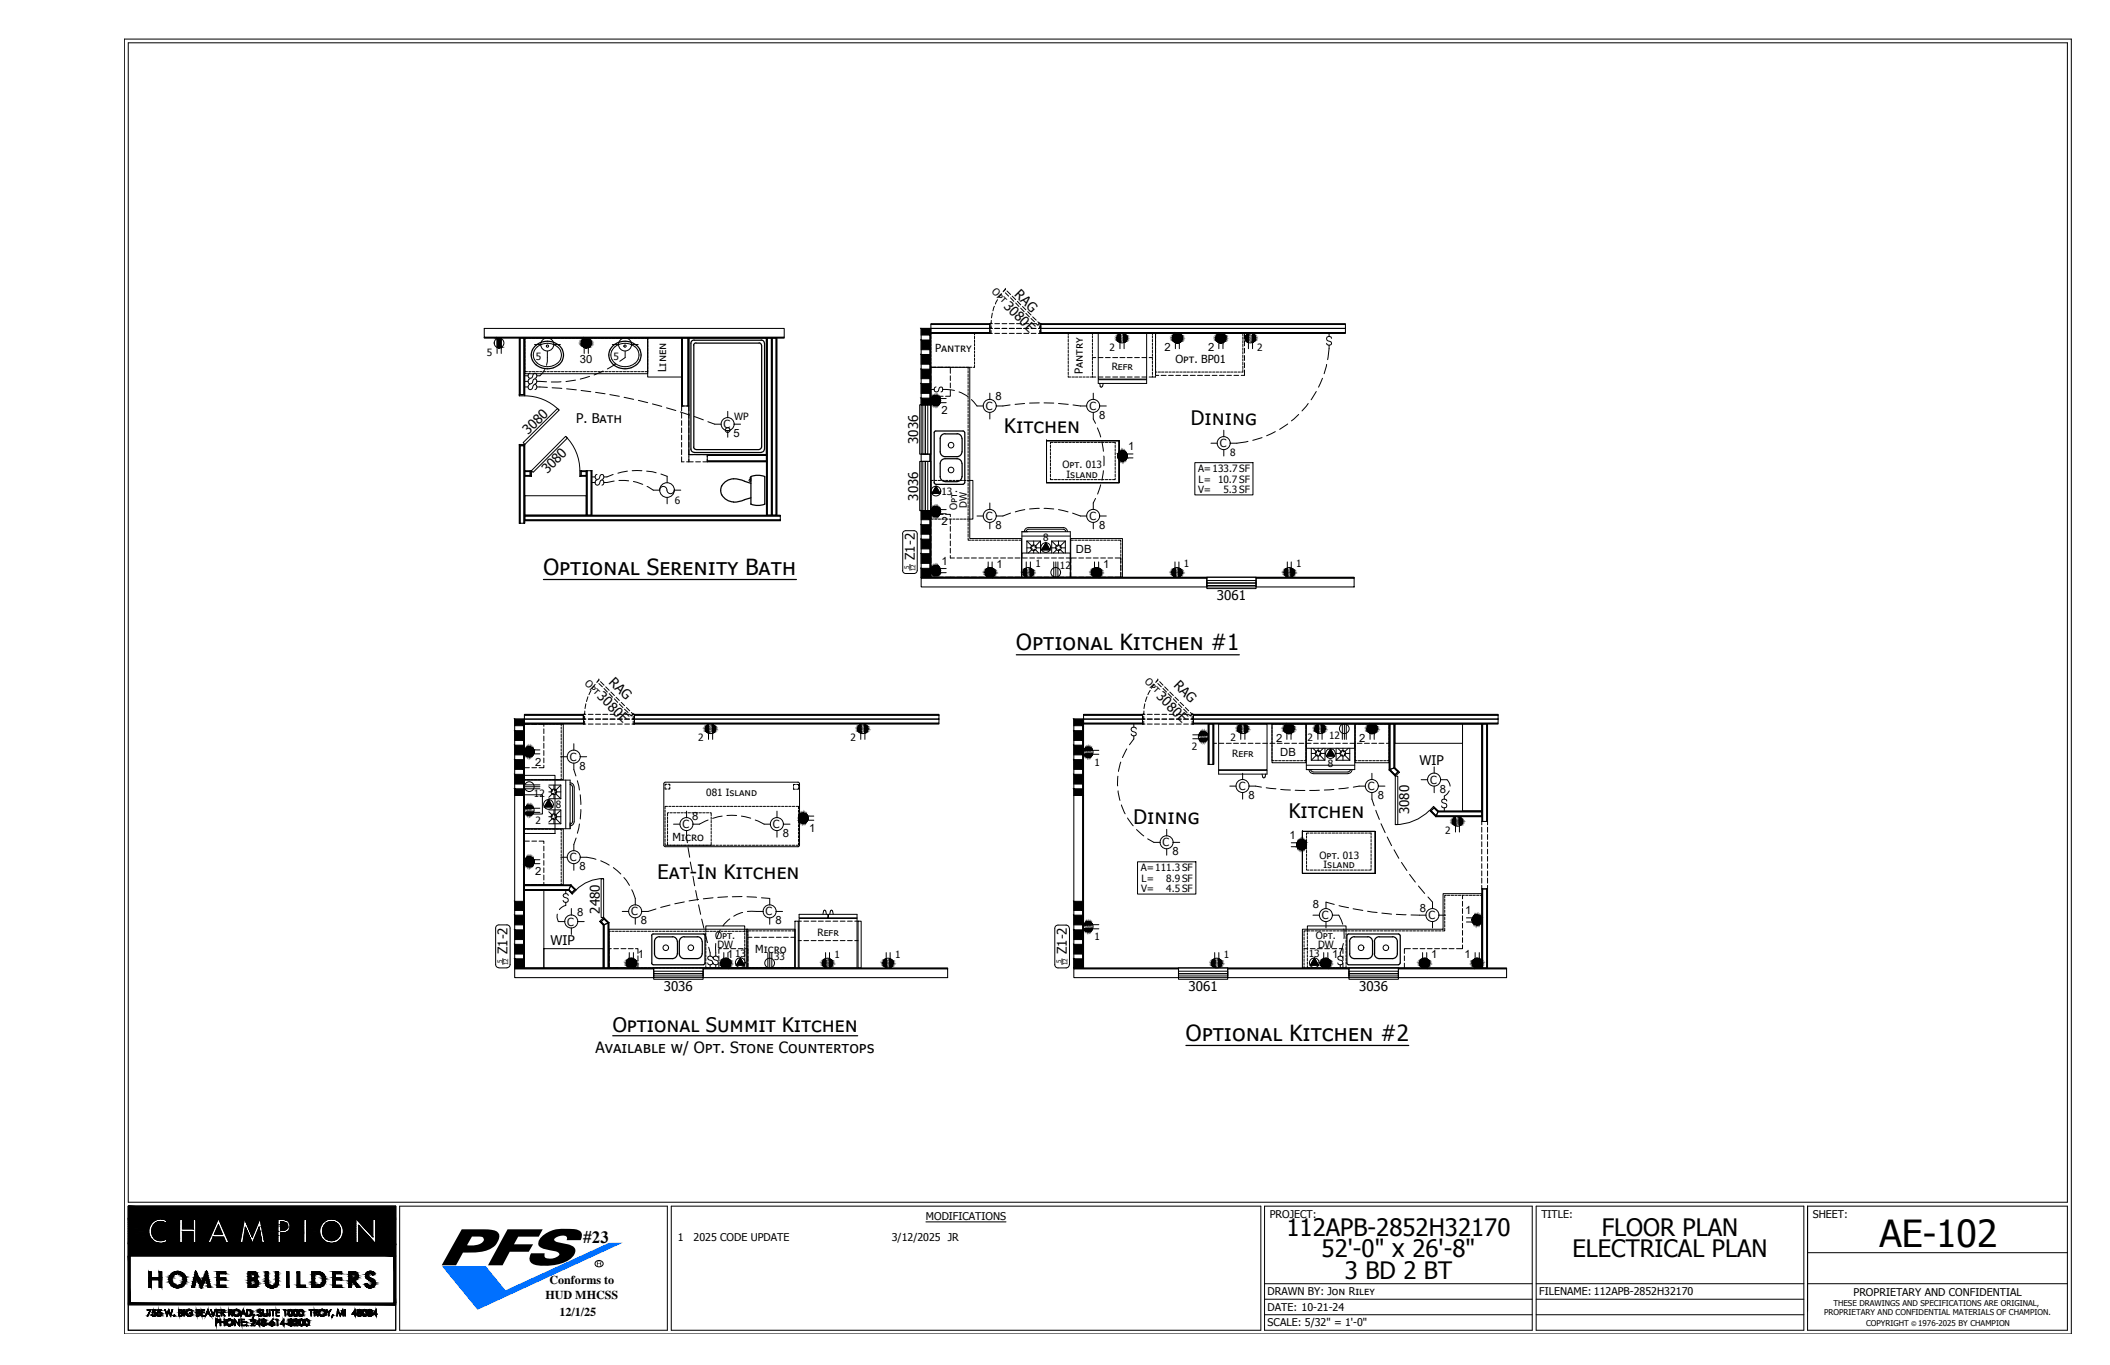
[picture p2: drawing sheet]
<svg xmlns="http://www.w3.org/2000/svg" width="432mm" height="279mm" viewBox="0 0 432 279" stroke-linecap="round" stroke-linejoin="round" font-family="sans-serif">
<defs><g id="words">
<text font-size="7.6" x="384.6" y="255.3">AE-102</text>
<g font-size="4.9">
<text x="263.3" y="253">112APB-2852H32170</text>
<text x="270.5" y="257.4">52'-0&quot; x 26'-8&quot;</text>
<text x="321.8" y="257.4">ELECTRICAL PLAN</text>
<text x="327.8" y="253">FLOOR PLAN</text>
<text x="275.2" y="261.7">3 BD 2 BT</text>
</g>
<g font-size="4.5">
<text x="111.2" y="117.7">Optional Serenity Bath</text>
<text x="208" y="133.1">Optional Kitchen #1</text>
<text x="242.7" y="213.1">Optional Kitchen #2</text>
</g>
<g font-size="4.1">
<text x="205.5" y="88.7">Kitchen</text>
<text x="243.7" y="86.9">Dining</text>
<text x="263.7" y="167.5">Kitchen</text>
<text x="232" y="168.6">Dining</text>
<text x="134.6" y="179.8">Eat-In Kitchen</text>
<text x="125.4" y="211.2">Optional Summit Kitchen</text>
</g>
<text font-size="3.5" x="119.3" y="254.3">#23</text>
<text font-size="3.2" x="121.8" y="215.6">Available w/ Opt. Stone Countertops</text>
<g font-size="2.7">
<text x="205.3" y="62.7" transform="rotate(46 205.3 62.7)">30</text>
<text x="207.4" y="64.9" transform="rotate(45 207.4 64.9)">80E</text>
<text x="207.5" y="60.4" transform="rotate(45 207.5 60.4)">RAG</text>
<text x="108.1" y="89.1" transform="rotate(-44 108.1 89.1)">30</text>
<text x="110.2" y="87" transform="rotate(-45 110.2 87)">80</text>
<text x="117.9" y="86.7">P. Bath</text>
<text x="114.1" y="95" transform="rotate(-46 114.1 95)">80</text>
<text x="187.9" y="90.9" transform="rotate(-90 187.9 90.9)">3036</text>
<text x="112" y="97" transform="rotate(-45 112 97)">30</text>
<text x="187.9" y="102.4" transform="rotate(-90 187.9 102.4)">3036</text>
<text x="187.2" y="114.6" transform="rotate(-90 187.2 114.6)">Z1-2</text>
<text x="249" y="122.8">3061</text>
<text x="122.1" y="142.7" transform="rotate(45 122.1 142.7)">30</text>
<text x="124.5" y="139.7" transform="rotate(45 124.5 139.7)">RAG</text>
<text x="236.5" y="142.7" transform="rotate(45 236.5 142.7)">3080E</text>
<text x="240.1" y="140.4" transform="rotate(45 240.1 140.4)">RAG</text>
<text x="124.2" y="144.8" transform="rotate(46 124.2 144.8)">80</text>
<text x="126.4" y="147" transform="rotate(45 126.4 147)">E</text>
<text x="290.5" y="156.7">WIP</text>
<text x="288.4" y="166.6" transform="rotate(-90 288.4 166.6)">3080</text>
<text x="122.7" y="187" transform="rotate(-90 122.7 187)">2480</text>
<text x="103.9" y="195.3" transform="rotate(-90 103.9 195.3)">Z1-2</text>
<text x="112.6" y="193.4">WIP</text>
<text x="218.4" y="195.3" transform="rotate(-90 218.4 195.3)">Z1-2</text>
<text x="135.8" y="202.8">3036</text>
<text x="243.2" y="202.8">3061</text>
<text x="278.1" y="202.8">3036</text>
</g>
<g font-size="2.5">
<text x="112.5" y="262.9">Conforms to</text>
<text x="111.6" y="265.9">HUD MHCSS</text>
<text x="114.5" y="269.3">12/1/25</text>
</g>
<g font-size="2.3">
<text x="238.3" y="71.9">2</text>
<text x="247.2" y="71.9">2</text>
<text x="118.7" y="74.2">30</text>
<text x="136.4" y="76.2" transform="rotate(-90 136.4 76.2)">Linen</text>
<text x="191.3" y="72">Pantry</text>
<text x="221.6" y="76.6" transform="rotate(-90 221.6 76.6)">Pantry</text>
<text x="240.5" y="74.3">Opt. BP01</text>
<text x="201.8" y="83.9">C</text>
<text x="203.8" y="82">8</text>
<text x="222.9" y="83.9">C</text>
<text x="148.1" y="87.6">C</text>
<text x="150.1" y="89.5">5</text>
<text x="192.7" y="84.8">2</text>
<text x="224.9" y="85.8">8</text>
<text x="230.9" y="92.2">1</text>
<text x="249.6" y="91.5">C</text>
<text x="192.7" y="107.5">2</text>
<text x="201.8" y="106.4">C</text>
<text x="222.9" y="106.4">C</text>
<text x="203.8" y="108.2">8</text>
<text x="220.2" y="113.2">DB</text>
<text x="224.9" y="108.2">8</text>
<text x="192.7" y="115.7">1</text>
<text x="204" y="116.2">1</text>
<text x="225.8" y="116.2">1</text>
<text x="116.6" y="155.7">C</text>
<text x="261.2" y="151.8">2</text>
<text x="262" y="154.7">DB</text>
<text x="278.2" y="151.8">2</text>
<text x="109.5" y="156.7">2</text>
<text x="118.6" y="157.5">8</text>
<text x="253.5" y="161.7">C</text>
<text x="280" y="161.7">C</text>
<text x="292.7" y="160.4">C</text>
<text x="141.6" y="167.8">8</text>
<text x="255.5" y="163.6">8</text>
<text x="281.9" y="163.6">8</text>
<text x="294.7" y="162.3">8</text>
<text x="137.6" y="172.2">Micro</text>
<text x="139.7" y="169.5">C</text>
<text x="158.2" y="169.5">C</text>
<text x="160.2" y="171.4">8</text>
<text x="165.6" y="170.3">1</text>
<text x="237.9" y="173.2">C</text>
<text x="263.9" y="171.7">1</text>
<text x="109.5" y="179.2">2</text>
<text x="116.6" y="176.3">C</text>
<text x="118.6" y="178.1">8</text>
<text x="239.9" y="175">8</text>
<text x="268.6" y="185.9">8</text>
<text x="116.1" y="189.4">C</text>
<text x="118.1" y="187.5">8</text>
<text x="129.2" y="187.4">C</text>
<text x="131.1" y="189.2">8</text>
<text x="156.7" y="187.4">C</text>
<text x="158.7" y="189.2">8</text>
<text x="270.5" y="188.1">C</text>
<text x="290.5" y="186.7">8</text>
<text x="292.4" y="188.1">C</text>
<text x="299.8" y="187.2">1</text>
<text x="130.6" y="196.2">1</text>
<text x="148.8" y="196.2">1</text>
<text x="154.6" y="195">Micro</text>
<text x="272.6" y="196.2">1</text>
<text x="292.9" y="196.2">1</text>
<text x="299.7" y="196.2">1</text>
</g>
<g font-size="2.2">
<text x="189.5" y="249.6">MODIFICATIONS</text>
<text x="259.8" y="249.3">PROJECT:</text>
<text x="315.4" y="249.3">TITLE:</text>
<text x="371" y="249.3">SHEET:</text>
<text x="138.7" y="254">1</text>
<text x="141.9" y="254">2025 CODE UPDATE</text>
<text x="182.5" y="254">3/12/2025 JR</text>
<text x="259.4" y="265.1">DRAWN BY: Jon Riley</text>
<text x="259.4" y="268.3">DATE: 10-21-24</text>
<text x="315" y="265.1">FILENAME: 112APB-2852H32170</text>
<text x="379.3" y="265.3">PROPRIETARY AND CONFIDENTIAL</text>
<text x="259.4" y="271.5">SCALE: 5/32&quot; = 1'-0&quot;</text>
</g>
<g font-size="2">
<text x="202.9" y="59.7" transform="rotate(45 202.9 59.7)">Opt</text>
<text x="227.1" y="71.8">2</text>
<text x="257.3" y="71.8">2</text>
<text x="99.6" y="72.8">5</text>
<text x="109.6" y="73.8">5</text>
<text x="125.6" y="73.8">5</text>
<text x="227.5" y="75.8">Refr</text>
<text x="150.2" y="86">WP</text>
<text x="217.4" y="95.8">Opt. 013</text>
<text x="251.7" y="93.3">8</text>
<text x="192.7" y="101.3">13</text>
<text x="218.3" y="97.7">Island</text>
<text x="245.2" y="101">V=</text>
<text x="245.2" y="96.6">A=133.7SF</text>
<text x="245.3" y="98.8">L= 10.7SF</text>
<text x="250.4" y="101">5.3 SF</text>
<text x="138.1" y="103.2">6</text>
<text x="195.9" y="104.4" transform="rotate(-90 195.9 104.4)">Opt.</text>
<text x="197.9" y="103.9" transform="rotate(-90 197.9 103.9)">DW</text>
<text x="213.4" y="110.7">8</text>
<text x="211.9" y="116.1">1</text>
<text x="216.9" y="116.5">12</text>
<text x="242.3" y="116.1">1</text>
<text x="265.3" y="116.1">1</text>
<text x="119.5" y="140" transform="rotate(45 119.5 140)">Opt</text>
<text x="234.1" y="139.6" transform="rotate(45 234.1 139.6)">Opt</text>
<text x="142.9" y="151.8">2</text>
<text x="174" y="151.8">2</text>
<text x="243.9" y="153.6">2</text>
<text x="251.8" y="151.8">2</text>
<text x="252.2" y="154.9">Refr</text>
<text x="267.6" y="151.8">2</text>
<text x="272" y="151.3">12</text>
<text x="224" y="156.7">1</text>
<text x="271.7" y="157">8</text>
<text x="109.3" y="163.2">12</text>
<text x="113.7" y="165.4">8</text>
<text x="144.5" y="163">081 Island</text>
<text x="109.6" y="168.6">2</text>
<text x="295.7" y="170.7">2</text>
<text x="233.5" y="178.4">A=111.3 SF</text>
<text x="270" y="175.7">Opt. 013</text>
<text x="270.8" y="177.7">Island</text>
<text x="233.5" y="182.7">V=</text>
<text x="233.6" y="180.5">L=</text>
<text x="238.7" y="180.5">8.9 SF</text>
<text x="238.7" y="182.7">4.5 SF</text>
<text x="167.3" y="191.6">Refr</text>
<text x="146.3" y="192.2">Opt.</text>
<text x="146.8" y="194">DW</text>
<text x="150.5" y="195.8">13</text>
<text x="158.4" y="196.5">33</text>
<text x="170.8" y="196.1">1</text>
<text x="183.2" y="196.1">1</text>
<text x="224" y="192.4">1</text>
<text x="250.4" y="196.1">1</text>
<text x="267.8" y="195.8">13</text>
<text x="269.3" y="192.2">Opt.</text>
<text x="269.7" y="194">DW</text>
</g>
<g font-size="1.6">
<text x="373.3" y="269.2">PROPRIETARY AND CONFIDENTIAL MATERIALS OF CHAMPION.</text>
<text x="375.2" y="267.4">THESE DRAWINGS AND SPECIFICATIONS ARE ORIGINAL,</text>
<text x="381.9" y="271.4">COPYRIGHT</text>
<text x="392.6" y="271.4">1976-2025 BY CHAMPION</text>
</g>
<text font-size="1.4" x="391.2" y="271.4">©</text>
<g font-size="1.3">
<text x="186.1" y="116.5" transform="rotate(-90 186.1 116.5)">5</text>
<text x="187.3" y="116.9" transform="rotate(-90 187.3 116.9)">12</text>
<text x="102.7" y="197.1" transform="rotate(-90 102.7 197.1)">5</text>
<text x="104" y="197.6" transform="rotate(-90 104 197.6)">12</text>
<text x="217.2" y="197.2" transform="rotate(-90 217.2 197.2)">5</text>
<text x="218.4" y="197.6" transform="rotate(-90 218.4 197.6)">12</text>
</g>
</g></defs>
<g fill="none" stroke="#000" stroke-width=".21">
<path d="M99.1 67.2h61.4v1.8h-61.4zM99.1 69h61.4v.2h-61.4zM106.4 69.2h.8v11.6h-.8zM107.2 69.2h.2v11.6h-.2zM139.5 69.2h.2v13.9h-.2zM139.7 69.2h1.1v13.9h-1.1zM156.8 69.2h.2v36.3h-.2zM157 69.2h.9v36.3h-.9zM158 69.2h.8v36.3h-.8zM158.8 69.2h.2v36.3h-.2zM188.5 67.2h1.8v15.6h-1.8zM190.3 67.2h.2v15.6h-.2z"/>
<path d="M190.5 67.2h12.1v.9h-12.1zM190.5 68.1h12.1v.1h-12.1zM190.5 66.4h12.1v.8h-12.1zM190.5 66.3h12.1v.1h-12.1zM213 67.2h62.3v.9h-62.3zM213 68.1h62.3v.1h-62.3zM213 66.4h62.3v.8h-62.3zM213 66.3h62.3v.1h-62.3zM106.4 91.2h.8v15.9h-.8zM107.2 91.2h.2v15.9h-.2zM107.4 96.5h1.1v.8h-1.1zM107.4 97.3h1.1v.2h-1.1z"/>
<path d="M118.9 96.5h1.1v.8h-1.1zM118.9 97.3h1.1v.2h-1.1zM120 96.4h.1v9.1h-.1zM120.1 96.4h.9v9.1h-.9zM144.7 93.2h12.1v1.2h-12.1zM144.7 94.4h12.1v.1h-12.1zM188.5 93h1.8v1.4h-1.8zM190.3 93h.2v1.4h-.2zM107.4 105.6h52.3v.8h-52.3zM107.4 105.5h52.3v.1h-52.3zM188.5 118.3h58.5v1.8h-58.5zM188.5 118.2h58.5v.1h-58.5z"/>
<path d="M188.5 104.5h1.8v13.7h-1.8zM190.3 104.5h.2v13.7h-.2zM257 118.3h20.1v1.8h-20.1zM257 118.2h20.1v.1h-20.1zM105.3 147.2h1.8v50.9h-1.8zM107.1 147.2h.2v50.9h-.2zM107.3 147.2h12.1v.8h-12.1zM107.3 148h12.1v.2h-12.1zM107.3 146.4h12.1v.8h-12.1zM107.3 146.2h12.1v.2h-12.1zM129.8 147.2h62.4v.8h-62.4zM129.8 148h62.4v.2h-62.4z"/>
<path d="M129.8 146.4h62.4v.8h-62.4zM129.8 146.2h62.4v.2h-62.4zM219.8 147.2h1.8v50.9h-1.8zM221.6 147.2h.1v50.9h-.1zM221.7 147.2h12.1v.8h-12.1zM221.7 148h12.1v.2h-12.1zM221.7 146.4h12.1v.8h-12.1zM221.7 146.2h12.1v.2h-12.1zM244.2 147.2h62.4v.8h-62.4zM244.2 148h62.4v.2h-62.4zM244.2 146.4h62.4v.8h-62.4zM244.2 146.2h62.4v.2h-62.4z"/>
<path d="M247.4 148.2h.8v8.3h-.8zM248.2 148.2h.2v8.3h-.2zM284.4 148.2h.9v9l-.9 .3zM284.4 157.5l.9-.3 .8 .8-.6 .6zM285.3 148.2h.2v8.9l-.2 .1zM285.3 157.2l.2-.1 .7 .8-.1 .1zM303.2 148.2h.2v19.9h-.2zM303.4 148.2h.8v19.9h-.8zM292.9 165.9l.6-.5 .8 .8-.4 .8zM293.5 165.4l.1-.1 .7 .7v.2zM294.3 166.2h8.9v.8h-9.3zM294.3 166h8.9v.2h-8.9z"/>
<path d="M105.3 198.3h28.5v1.8h-28.5zM105.3 198.1h28.5v.2h-28.5zM107.3 181.3h9.5l-.4 .8h-9.1zM107.3 182.1h9.1v.1h-9.1zM116.4 182.1l.7 .6-.2 .1-.5-.6zM116.8 181.3l.8 .8-.5 .6-.7-.6zM122.9 188.8l.1-.1 .6 .6-.2 .1zM123 188.7l.6-.6 .9 .8-.9 .4zM123.4 189.4l.2-.1v8.8h-.2zM123.6 189.3l.9-.4v9.2h-.9zM143.9 198.3h50v1.8h-50zM143.9 198.1h50v.2h-50z"/>
<path d="M219.8 198.3h21.4v1.8h-21.4zM219.8 198.1h21.4v.2h-21.4zM251.2 198.3h24.9v1.8h-24.9zM251.2 198.1h24.9v.2h-24.9zM286.2 198.3h22.1v1.8h-22.1zM286.2 198.1h22.1v.2h-22.1zM303.2 181.9h.2v16.2h-.2zM303.4 181.9h.8v16.2h-.8zM189.5 250.1h16.4"/>
</g>
<g fill="none" stroke="#000" stroke-width=".2">
<path d="M25.4 8h398.5v265h-398.5zM26.2 8.8h396.9v237.3h-396.9zM205.7 59.2h.1M205.7 59.2l-.4 .5M205.7 59.9l.7 .7M205.7 59.2l-.3 .4M206.1 59.6l.7 .7M101.7 69.3v3M102.6 69.3v3M106.3 69.2h.1v11.6h-.1zM107.4 69.2h25.1v7.3h-25.1zM107.4 75.7v.4h.6"/>
<path d="M107.4 69.8v.5M107.4 70.5v.5M107.4 71.3v.5M107.4 72v.5M107.4 72.8v.5M107.4 73.5v.5M107.4 74.3v.5M107.4 75v.5M107.4 76.9h.7M107.4 78.1h.7M107.4 79.2h.7M108 69.2h-.6v.4"/>
<path d="M108.2 69.2h.5M108.2 76.1h.5M108.5 76.4a.53 .53 0 0 0-.4 .7 .53 .53 0 0 0 .7 .2 1.11 1.11 0 0 1 .7-.9 .55 .55 0 0 1 .4 .5 .55 .55 0 0 1-.4 .5M108.5 77.6a.52 .52 0 0 0-.4 .5 .52 .52 0 0 0 .4 .5l.3-.1 .3-.7 .4-.2a.52 .52 0 0 1 .4 .5 .52 .52 0 0 1-.4 .5M108.5 78.7a.54 .54 0 0 0-.4 .6 .54 .54 0 0 0 .5 .5 1.11 1.11 0 0 0 .6-1l.3-.1a.55 .55 0 0 1 .4 .5 .55 .55 0 0 1-.4 .6M108.9 69.2h.5M108.9 76.1h.5M109.4 70.5h1.3M109.7 69.2h.5M109.7 76.1h.5M109.9 78.1h1.9M109.9 79.2l2.1 .1"/>
<path d="M110.4 69.2h.5M110.4 76.1h.5M110.9 70.5a2.27 2.27 0 0 0-1.8 2.3 2.27 2.27 0 0 0 2.1 2.1 2.84 2.84 0 0 0 3.7-2.2 2.3 2.3 0 0 0-1.7-2.2M111.2 69.2h.5M111.2 76.1h.5M111.5 75.6l-1 1.3h-.6M111.9 69.2h.5M111.9 76.1h.5M112 71.9v2.1l-.2 .8M112.6 69.2h.6M112.6 76.1h.6M113 79.4l2 .1"/>
<path d="M113.2 70.5a3.5 3.5 0 0 0-2.3 0M113.4 70.5h1.3M113.4 69.2h.5M113.4 76.1h.5M114.1 69.2h.5M114.1 76.1h.5M114.8 78.1l-2 .1M114.9 69.2h.5M114.9 76.1h.5M115.7 69.2h.4M115.7 76.1h.4M116 79.6l1.9 .2"/>
<path d="M116.4 69.2h.5M116.4 76.1h.5M117.1 69.2h.5M117.1 76.1h.5M117.8 77.8l-2 .3M117.9 69.2h.5M117.9 76.1h.5M118.6 69.2h.5M118.6 76.1h.5M118.9 79.9l2 .3M119.4 69.2h.4M119.4 76.1h.4"/>
<path d="M119.5 69.3v3M120.1 69.2h.5M120.1 76.1h.5M120.4 69.3v3M120.7 77l-2 .6M120.9 69.2h.4M120.9 76.1h.4M121.6 69.2h.5M121.6 76.1h.5M122.3 69.2h.6M122.3 76.1h.6M123.1 69.2h.5"/>
<path d="M123.1 76.1h.5M123.4 75.9l-1.8 .9M123.8 69.2h.5M123.8 76.1h.5M124.6 69.2h.5M124.6 76.1h.5M125.2 71.8l-.2 .9 .2 .8M125.2 73.5l.6 .8M125.3 69.2h.5M125.3 76.1h.5M125.3 70.5h1.3M125.8 74.3l.9 .6"/>
<path d="M125.8 71l-.6 .8M126 74.5l-1.7 1M126.1 69.2h.4M126.1 76.1h.4M126.7 70.5l-.9 .5M126.8 69.2h.5M126.8 76.1h.5M127.6 69.2h.5M127.6 76.1h.5M127.9 71.9v1.3l-1.1 .8M128.3 69.2h.5M128.3 76.1h.5"/>
<path d="M129 69.2h.5M129 76.1h.5M129 70.5l1 .5M129.1 74.9a3.5 3.5 0 0 1-2.3 0M129.1 70.5a3.5 3.5 0 0 0-2.3 0M129.2 70.5h1.4M129.8 69.2h.5M129.8 76.1h.5M130 74.3l-1 .6M130 71l.6 .8M130.5 69.2h.5M130.5 76.1h.5"/>
<path d="M130.6 71.8l.2 .9-.2 .8M130.6 73.5l-.6 .8M131.3 69.2h.4M131.3 76.1h.4M132 69.2h.5v.4M132.5 69.2h7v8h-7zM132.5 69.8v.5M132.5 70.5v.5M132.5 71.3v.5M132.5 72v.5M132.5 72.8v.5M132.5 73.5v.5"/>
<path d="M132.5 74.3v.5M132.5 75v.5M132.5 75.7v.4h-.5M140.8 69.2h.2v13.9h-.2zM157.9 69.2h.1v36.3h-.1zM190.5 79.9v1.2h1M190.5 74.8v.4h.3M190.5 75.2h8v35h10.5v8h-18.5zM190.5 68.2v.4M190.5 68.8v.5M190.5 69.6v.5M190.5 70.3v.5"/>
<path d="M190.5 71.1v.5M190.5 71.8v.5M190.5 72.6v.5M190.5 73.3v.5M190.5 74v.5M190.5 76.9v1M190.5 78.4v1M190.5 79.7h.7M191.5 75.2h-1v1.2M191.6 79.2a.52 .52 0 0 0-.4 .5 .52 .52 0 0 0 .4 .5l.3-.1 .3-.6 .4-.3a.54 .54 0 0 1 .3 .5 .54 .54 0 0 1-.3 .5M191.7 75.2h1.3M192.9 79.7l2.4 .2"/>
<path d="M193.3 75.2h.4M193.5 75.2h1v1.2M194 75.2h.5M194.5 79.9v1.2h-1M194.5 76.9v1M194.5 78.4v1M194.7 75.2h.5M195.5 75.2h.5M196.2 75.2h.5M197 75.2h.4M197.7 75.2h.5M198.1 75.2v.4"/>
<path d="M198.1 75.9v.5M198.1 76.6v.5M198.1 77.3v.6M198.1 78.1v.5M198.1 78.9v.4M198.1 79.6v.5M198.5 75.2h.4M199.4 74.8v.4h-.2M199.4 68.2v.4M199.4 68.8v.5M199.4 69.6v.5M199.4 70.3v.5"/>
<path d="M199.4 71.1v.5M199.4 71.8v.5M199.4 72.6v.5M199.4 73.3v.5M199.4 74v.5M202.6 66.7v.5h.2M202.6 67.6v.6h.2v-.6M202.8 66.3h.1M202.8 67.2h.1M202.8 66.7v.5M202.9 65.6l-.1 .7M203.1 66.3h-.5v.9h.5h-.5v1h.5"/>
<path d="M203.1 64.1l-.2 1M203.5 62.7l-.3 .9M203.6 68.2h1M203.6 66.3h1M203.6 67.2h1M204.1 61.3l-.4 .9M205 60.1l-.6 .8M205.1 68.2h.9M205.1 66.3h.9M205.1 67.2h.9M206.5 68.2h1.1M206.5 66.3h1.1"/>
<path d="M206.5 67.2h1.1M206.8 61l.7 .7M207.1 60.6l.8 .7M207.9 62l.6 .7M208 68.2h1M208 66.3h1M208 67.2h1M208.2 61.7l.7 .7M208.9 63.1l.7 .7M209.3 62.7l.6 .7M209.5 68.2h1M209.5 66.3h1"/>
<path d="M209.5 67.2h1M209.9 64.1l.8 .8M210.3 63.8l.7 .7M211 65.2l.7 .7M211 68.2h1M211 66.3h1M211 67.2h1M211.3 64.9l.7 .6M212 66.3l.4 .3 .4-.3M212.4 65.9l.4 .4M212.5 66.3h.5v1.9h-.5M212.5 67.2h.5"/>
<path d="M212.8 66.3h.1M212.8 67.6v.6h.2v-.6M212.8 67.2h.1M212.8 66.7v.5M213 66.7v.5h-.2M218.6 76.9v.3h.5M218.6 68.7v.5M218.6 69.5v.5M218.6 70.2v.5M218.6 71v.5M218.6 71.7v.5M218.6 72.4v.5"/>
<path d="M218.6 73.2v.5M218.6 73.9v.5M218.6 74.7v.5M218.6 75.4v.5M218.6 76.2v.5M219.1 68.2h-.5v.3M219.4 68.2h.5M219.4 77.2h.5M220.1 68.2h.5M220.1 77.2h.5M220.9 68.2h.5M220.9 77.2h.5"/>
<path d="M221.6 68.2h.5M221.6 77.2h.5M222.3 68.2h.5M222.3 77.2h.5M223.1 68.2h.5v.3M223.1 77.2h1.1M223.6 68.7v.5M223.6 69.5v.5M223.6 70.2v.5M223.6 71v.5M223.6 71.7v.5M223.6 72.4v.5"/>
<path d="M223.6 73.9v.5M223.6 74.7v.5M223.6 75.4v.5M223.6 76.2v.5M223.6 76.9v.3M224.2 73.2h-.6v.5M224.7 68.2h10v9.4h-10zM224.7 77.2h1M224.7 73.2h1M224.7 77.7h10v.8h-10zM225 78.5l.2 .6M225.1 79.1l.3 .1 .2-.1"/>
<path d="M225.8 78.5l-.2 .6M226.2 77.2h1M226.2 73.2h1M227.7 77.2h1M227.7 73.2h1M229.2 77.2h1M229.2 73.2h1M229.2 68.3v3.1M230 68.3v3.1M230.7 77.2h1M230.7 73.2h1M230.8 68.2h18.6"/>
<path d="M232.2 77.2h1M232.2 73.2h1M233.7 77.2h1M233.7 73.2h1M235.2 77.2h.6M235.2 73.2h.6v.5M235.8 68.5v-.3h.7v.3M235.8 76.9v.3h.7v-.3M235.8 68.7v.5M235.8 69.5v.5M235.8 70.2v.5M235.8 71v.5"/>
<path d="M235.8 71.7v.5M235.8 72.4v.5M235.8 73.9v.5M235.8 74.7v.5M235.8 75.4v.5M235.8 76.2v.5M236.5 75.7v1.1h.7M236.5 76.2h.2M236.5 68.2v8.5M237 76.2h.5M237.2 68.2h-.7v1.1M237.6 76.8h1"/>
<path d="M237.7 76.2h.5M238.5 76.2h.5M239.1 76.8h1M239.2 76.2h.5M239.9 76.2h.6M240.5 68.3v3.1M240.6 76.8h1M240.7 76.2h.5M241.3 68.3v3.1M241.4 76.2h.5M242.1 76.8h1M242.2 76.2h.5"/>
<path d="M242.9 76.2h.5M243.6 76.8h1M243.7 76.2h.5M244.4 76.2h.5M245.1 76.8h1M245.2 76.2h.5M245.9 76.2h.5M246.5 76.8h1.1M246.6 76.2h.5M247.4 76.2h.5M248.1 76.8h.9M248.2 76.2h.4"/>
<path d="M248.9 76.2h.5M249.4 68.3v3.1M249.6 68.2h1.3M249.6 76.8h.9M249.6 76.2h.5M250.3 68.3v3.1M250.4 76.2h.5M251 68.2h1.3M251 76.8h1M251.1 76.2h.5M251.8 76.2h.5M252.5 68.2h1.3"/>
<path d="M252.5 76.8h1M252.6 76.2h.5M253.4 76.2h.4M254 68.2h.7v1.1M254.1 68.2h.2v.5M254.3 75.6v.6h-.2M254.3 69v.5M254.3 69.7v.5M254.3 70.4v.6M254.3 71.2v.5M254.3 72v.4M254.3 72.7v.5"/>
<path d="M254.3 73.4v.5M254.3 74.2v.5M254.3 74.9v.5M254.7 69.8v1M254.7 71.3v1M254.7 72.8v1M254.7 74.3v1M254.7 75.7v1.1h-.7M255.5 68.3v3.1M256.3 68.3v3.1M270.6 77.4l-.8 1.8M271.5 74.6l-.5 1.9"/>
<path d="M272 70.7l-.3 2.9M272 68.2v.7M272.5 69.3a.52 .52 0 0 0-.5-.4 .52 .52 0 0 0-.5 .4l.1 .3 .8 .4 .1 .3a.52 .52 0 0 1-.5 .4 .52 .52 0 0 1-.5-.4M106.3 91.2h.1v15.9h-.1zM106.3 91h1.1v.2h-1.1zM106.3 80.8h1.1v.2h-1.1zM107.1 90.6l7-7 .3 .3-7 7.1zM107.4 81a9.9 9.9 0 0 1 7 2.9M107.4 96.4h1.1v.1h-1.1zM108.5 96.4h.3v1.1h-.3zM115.7 89.3l.4 .4-7 7-.3-.3zM115.8 89.3a9.9 9.9 0 0 1 2.9 7"/>
<path d="M118.7 96.4h.2v1.1h-.2zM118.9 96.4h1.1v.1h-1.1zM121 96.4h.2v9.1h-.2zM121.2 97.6h.6M121.2 98.8h.6M121.9 80.3l1.9 .3M122.2 97.1a.52 .52 0 0 0-.4 .5 .52 .52 0 0 0 .4 .5l.4-.1 .2-.6 .4-.3a.52 .52 0 0 1 .4 .5 .52 .52 0 0 1-.4 .5M122.2 98.3a.54 .54 0 0 0-.4 .5 .54 .54 0 0 0 .5 .5 1.11 1.11 0 0 0 .6-1h.3a.55 .55 0 0 1 .4 .5 .55 .55 0 0 1-.4 .5M124.8 80.8l1.9 .3M125.5 97.1l-1.3 .5h-.6M125.7 98.5l-2.1 .3M126.7 98.3l2 .1"/>
<path d="M127.7 81.3l2 .4M128.4 96.4l-2 .5M129.4 96.4h2M129.6 98.6l1.9 .5M130.6 82l1.9 .4M132.3 96.4l2 .4M132.4 99.6l1.3 .7h1.3M133.5 82.7l1.9 .5M135.3 97l1.2 .5v1.3M136.4 83.5l1.9 .5M139.2 84.3l1.9 .7M139.5 84.6v1"/>
<path d="M139.5 86.1v1M139.5 87.6v1M139.5 89.1v.9M139.5 90.6v.9M139.5 92v1M139.5 93.5v1h.5M140 83.1h-.5v1M140.5 94.5h1.4M140.5 83.1h.5v1M141 84.6v1M141 86.1v1M141 87.6v1"/>
<path d="M141 89.1v.9M141 90.6v.9M141 92v2.5M141 93h.9M142.1 85.3l1.8 .6M142.4 94.5h.9M142.4 93h.9M143.8 93h.9v.5M144.7 93h12.1v.2h-12.1zM144.7 94v.5h-.9M144.9 86.3l1.4 .5h1.3M148.9 84.2v1.3"/>
<path d="M148.9 88.1v1.4M150.2 86.8h1.4M153.4 98.1l-.1 .2 .1 .2M153.5 98.2v-.4h.2v.7h-.2M188.5 82.8h2v10.2h-2zM188.5 82.8h-.3v10.2h.3M188.5 94.4h2v10.1h-2zM188.5 94.4h-.3v10.1h.3M188.5 82.8h1.8M188.8 82.8h.6v10.2h-.6zM188.8 94.4h.6v10.1h-.6zM189.4 82.8h.5v10.2h-.5z"/>
<path d="M189.4 94.4h.5v10.1h-.5zM190.5 82.8v10.2M190.5 94.4v10.4M190.6 82.4h3M190.6 81.6h3M191 98.3h-.5v.5M191.3 98.3h.4M191.6 99.5l.8 1.5h-1.7zM192 81.1h1M192 98.3h.5M192.7 98.3h.6M193.5 98.3h.5"/>
<path d="M194.2 98.3h.5M195 98.3h.5M195.7 98.3h.5M196.3 80.2l1.7 1M196.5 98.3h.5M197.2 98.3h.5M198 98.3h1.1v8h-1.1M198.1 80.3v.6M198.1 81.1v.5M198.1 81.8v.5M198.1 82.6v.5M198.1 83.3v.5"/>
<path d="M198.1 84.1v.4M198.1 84.8v.5M198.1 85.6v.5M198.1 86.3v.5M198.1 87v.5M198.1 87.8v.5M198.1 88.5v.5M198.1 89.3v.5M198.1 90v.5M198.1 90.8v.5M198.1 91.5v.5M198.1 92.2v.6"/>
<path d="M198.1 93v.5M198.1 93.7v.5M198.1 94.5v.5M198.1 95.2v.5M198.1 96v.5M198.1 96.7v.5M198.1 97.5v.5M198.1 98.2v.5M198.1 98.9v.5M198.1 99.7v.5M198.8 81.8l1.1 1.3h1.4M202.6 80.5v1.3"/>
<path d="M202.6 84.5v1.3M206.7 82.9l-2.8 .2M209.7 82.6l-2 .2M212.7 82.5h-2M213.7 82.5h1.9M214.2 90.2h14.8v8.6h-14.8v-8.6h14.8zM214.2 98.8v-8.6v8.6M214.2 90.2h.1M214.2 98.8h14.8h-14.8M215 97.8v.4h.5M215 91.1v.5M215 91.9v.5"/>
<path d="M215 92.6v.5M215 93.3v.6M215 94.1v.5M215 94.8v.5M215 95.6v.5M215 96.4v.4M215 97.1v.5M215.5 90.6h-.5v.3M215.8 98.2h.5M215.8 90.6h.5M216.5 98.2h.5M216.5 90.6h.5"/>
<path d="M216.6 82.6l2 .2M217.3 98.2h.5M217.3 90.6h.5M218 98.2h.5M218 90.6h.5M218.7 98.2h.5M218.7 90.6h.5M219.5 98.2h.5M219.5 90.6h.5M219.6 82.9l2.8 .2M220.2 98.2h.5M220.2 90.6h.5"/>
<path d="M221 98.2h.5M221 90.6h.5M221.7 98.2h.5M221.7 90.6h.5M222.5 98.2h.5M222.5 90.6h.5M223.2 98.2h.5M223.2 90.6h.5M223.7 80.5v1.3M223.7 84.5v1.3l.5 .9M223.9 98.2h.6M223.9 90.6h.6"/>
<path d="M224.6 87.6l.7 1.9M224.7 98.2h.5M224.7 90.6h.5M225.1 83.1h1.3M225.3 99.2l-.7 1.9M225.4 98.2h.5M225.4 90.6h.5M225.5 90.4l.3 2M225.8 96.4l-.3 1.9M225.9 93.3v2M226.2 98.2h.5M226.2 90.6h.5"/>
<path d="M226.9 98.2h.5M226.9 90.6h.5M227.7 90.6h.5v.3M228.2 97.8v.4h-.5M228.2 91.1v.5M228.2 91.9v.5M228.2 92.6v.5M228.2 93.3v.6M228.2 94.1v.5M228.2 94.8v.5M228.2 95.6v.5M228.2 96.4v.4"/>
<path d="M228.2 97.1v.5M228.8 92.9h3.1M228.8 93.7h3.1M229 98.8v-8.6v8.6M244.5 94.7h11.9v6.6h-11.9zM247.8 90.7h1.3M250.4 88.1v1.3M250.4 92v1.3M255.4 90.3l-2.3 .4h-1.3M258.3 89.6l-1.9 .5M261 88.3l-1.8 .9M263.5 86.8l-1.6 1.1"/>
<path d="M265.8 84.8l-1.5 1.3M267.7 82.6l-1.3 1.5M269.4 80.1l-1.1 1.7M107.4 106.4h52.3v.2h-52.3zM107.4 101.5h12.6v4h-12.6zM135 100.3a.79 .79 0 0 1 .9-.7 .79 .79 0 0 1 .6 1 .74 .74 0 0 0 .9 .4 .74 .74 0 0 0 .6-.7M136.5 101.8v1.3M138 100.3h1.3M184.7 116.7a.66 .66 0 0 0 .7 .7h1.7M184.7 109.3v7.5M186.2 115.5v1.2M187 108.6a.66 .66 0 0 1 .7 .7v7.5a.66 .66 0 0 1-.7 .6"/>
<path d="M187.1 108.6h-1.7a.66 .66 0 0 0-.7 .7M188.5 118.2h1.8M190.5 117.2v1h1M190.5 105.8v.5h.5M190.5 105v.5M190.5 106.8v.9M190.5 108.2v1.1M190.5 109.7v1M190.5 111.2v1M190.5 112.7v1M190.5 114.2v1M190.5 115.7v1"/>
<path d="M190.6 105.2h3M190.6 104.3h3M190.6 116.4h3M190.6 117.2h3M191.3 106.3h.4M191.5 105.3h-1v1M192 118.2h1M192 105.3h1M192 106.3h.5M192.7 106.3h.6M193.5 105.3h1v.4M193.5 118.2h1.8"/>
<path d="M193.5 106.3h.5M194.2 106.3h.5M194.5 106.3v1M194.5 107.7v1.1M194.5 109.3v.9M194.5 110.7v1M194.5 112.2v1M194.5 113.7v.5h.8M195 106.3h.5M195.7 106.3h.5M195.8 118.2h1.1M195.8 114.2h1.1"/>
<path d="M196.5 106.3h.5M197.2 106.3h.5M197.3 118.2h1M197.3 114.2h1M198.1 110.1v.5h.5M198.1 100.4v.5M198.1 101.2v.5M198.1 101.9v.5M198.1 102.7v.5M198.1 103.4v.5M198.1 104.1v.5M198.1 104.9v.5"/>
<path d="M198.1 105.7v.4M198.1 106.4v.5M198.1 107.1v.5M198.1 107.9v.5M198.1 108.6v.5M198.1 109.3v.6M198.8 118.2h1M198.8 114.2h1M198.8 110.6h.5M199.6 110.6h.5M199.9 105.6h1.4M200.3 118.2h1"/>
<path d="M200.3 114.2h1M200.4 110.6h.4M201.1 110.6h.5M201.8 118.2h1M201.8 114.2h1M201.8 110.6h.5M202.2 115v3.1M202.6 110.6h.5M202.6 103v1.3M202.6 106.9v1.3M203 115v3.1M203.3 118.2h1"/>
<path d="M203.3 114.2h1M203.3 110.6h.5M204.1 110.6h.5M204.8 118.2h1M204.8 114.2h1M204.8 110.6h.5M205.6 110.6h.4M206.2 118.2h1.1M206.2 114.2h1.1M206.3 110.6h.5M206.8 105l-1.6 .6h-1.3M207.1 110.6h.5"/>
<path d="M207.7 118.2h1M207.7 114.2h1M207.8 110.6h.5M208.5 110.6h.5M209.1 114.2v-1h9.9v1M209.1 108.8h9.9v9.4h-9.9zM209.1 109.7h9.9M209.3 114.2h.9M209.6 108.8a.83 .83 0 0 1 .9-.8h7.1a.83 .83 0 0 1 .8 .8M209.7 104.3l-1.9 .5M210 108.8l.2-.4 .3-.1h7.1l.3 .1 .2 .4M210 115v3.1"/>
<path d="M210.1 110.7h2.8l-1.1 1.1v.2l.2 .1M210.1 110.7v2.5M210.1 112.1h.9M210.1 110.7l1.1 1.1M210.7 114.2h1M210.9 115v3.1M211 112.1l.2 .2-.1 .2M211.2 112.5l-.8 .7M211.5 111.6l-.1 .2-.2-.1M211.5 112.6l.2-.1h.2l.7 .7M211.5 110.7v.9M211.5 112.6v.6"/>
<path d="M212 112.1h.9M212.2 114.2h1M212.7 104.1l-2 .1M212.9 110.7v2.5M213.7 104.1l1.9 .1M213.7 114.2h1M214 111.1l.9 1.5h-1.8zM215.2 114.2h1M215.2 112.1l1 .1v.3M215.2 110.7h2.8M215.2 110.7v2.5M215.2 110.7l1.1 1.1"/>
<path d="M215.6 115v3.1M216.1 115v3.2M216.3 112.5l-.7 .7M216.5 115v3.1M216.6 111.6l-.1 .2-.2-.1M216.6 104.3l2 .5M216.6 110.7v.9M216.6 112.6v.6M216.7 114.2h1M216.9 112.5h-.2l-.1 .1M217 112.5l.7 .7M217.1 112.1h.9"/>
<path d="M218 110.7l-1 1.1-.1 .2 .2 .1M218 110.7v2.5M218.2 114.2h.8v1M219 117.2v1h-.8M219.1 110.2h10.6v8h-10.6zM219.1 110.6h.6M219.1 118.2h1.2M219.1 115.7v1M219.1 117.2v1M219.5 105l1.6 .6h1.3M219.9 110.6h.5M220.3 114.2h-1.2v1"/>
<path d="M220.6 110.6h.5M220.8 118.2h.9M220.8 114.2h.9M221.4 110.6h.5M222.1 110.6h.5M222.3 118.2h1M222.3 114.2h1M222.9 110.6h.5M223.6 110.6h.5M223.7 118.2h1M223.7 114.2h1M223.7 106.9v1.3"/>
<path d="M224 115v3.1M224.2 102l-.5 1v1.3M224.4 110.6h.5M224.8 115v3.1M225.1 105.6h1.3M225.1 110.6h.5M225.3 118.2h.9M225.3 114.2h.9M225.8 110.6h.6M226.6 110.6h.5M226.7 118.2h1M226.7 114.2h1"/>
<path d="M227.3 110.6h.5M228.1 110.6h.5M228.2 114.2h1.2v1M228.8 110.6h.6v.3M229.4 117.2v1h-1.2M229.4 111.1v.5M229.4 111.9v.5M229.4 112.6v.5M229.4 113.4v.5M229.4 114.1v.5M229.4 114.9v.5M229.4 115.6v1.2"/>
<path d="M229.4 117.1v.5M229.4 117.9v.3M240.5 115v3.1M241.3 115v3.1M247 118.2h10v1.9h-10zM247 119.3h10v.5h-10zM247 118.8h10v.5h-10zM247 118.2h10M263.4 115v3.1M264.2 115v3.1M122.6 139.2h.1M122.6 139.2l-.5 .5"/>
<path d="M122.6 139.9l.7 .7M122.6 139.2l-.4 .3M122.9 139.5l.7 .8M236.9 139.2h.1M236.9 139.2l-.4 .5M236.9 139.9l.8 .7M236.9 139.2l-.3 .3M237.3 139.5l.7 .8M247 120.1v.4h10v-.4M107.3 148.2h8v11.4h-8zM107.3 158.7h6.3v11.9h-6.3zM107.3 156.6v.5h1"/>
<path d="M107.3 159.2v.4h.3M107.3 159.7h9.4v9.9h-9.4zM107.3 148.8v1.4M107.3 150.3v1.4M107.3 151.8v1.4M107.3 153.3v1.3M107.3 154.8v1.3M107.3 156.3v.5M107.3 157v.5M107.3 157.7v.5M107.3 158.5v.5M107.4 154.3h3.1"/>
<path d="M107.4 153.5h3.1M107.6 148.2h-.3v.3M107.9 159.6h.5M108.3 148.2h-1v.5M108.4 148.2h-.5M108.6 159.6h.5M108.6 148.2h.5M108.8 148.2h1M108.8 157.1h1M109.3 159.6h.6M109.3 148.2h.6M110.1 159.6h.5"/>
<path d="M110.1 148.2h.5M110.3 148.2h1v.5M110.8 159.6h.5M110.8 148.2h.5M111.3 156.6v.5h-1M111.3 149.2v1M111.3 150.7v1M111.3 152.1v1.1M111.3 153.6v1M111.3 155.2v.9M111.6 159.6h.5M111.6 148.2h.5"/>
<path d="M112.4 159.6h.4M112.4 148.2h.4M113.1 159.6h.5M113.1 148.2h.5M113.8 159.6h.5M113.8 148.2h.5M114.6 148.2h.3v.3M114.8 154.9h1.3M114.9 159.2v.4h-.3M114.9 148.8v.5M114.9 149.5v.5M114.9 150.3v.5"/>
<path d="M114.9 151v.5M114.9 151.8v.5M114.9 152.5v.5M114.9 153.2v.6M114.9 154v.5M114.9 154.7v.5M114.9 155.5v.5M114.9 156.2v.5M114.9 157v.5M114.9 157.7v.5M114.9 158.5v.5M115.8 159.7v9.9"/>
<path d="M117.4 152.2v1.4M117.4 156.2v1.3l.5 1.3M118.2 159.8l.4 1.9M118.7 154.9h1.4M119.4 146.6v.6h.2M119.4 147.6v.6h.2v-.6M119.4 147.2v1h.5M119.6 146.2h.1M119.6 147.2h.1M119.6 146.6v.6M119.7 145.5l-.1 .7M119.9 146.2h-.5v1h.5"/>
<path d="M119.9 144.1l-.2 .9M120.3 142.6l-.3 1M120.4 146.2h1M120.4 147.2h1M120.4 148.2h1M120.9 141.3l-.4 .9M121.8 140.1l-.6 .8M121.9 146.2h1M121.9 147.2h1M121.9 148.2h1M123.4 146.2h1M123.4 147.2h1"/>
<path d="M123.4 148.2h1M123.6 140.9l.7 .7M124 140.6l.7 .7M124.7 142l.6 .7M124.8 146.2h1.1M124.8 147.2h1.1M124.8 148.2h1.1M125 141.6l.7 .8M125.7 143l.7 .8M126.1 142.7l.6 .7M126.4 146.2h.9M126.4 147.2h.9"/>
<path d="M126.4 148.2h.9M126.7 144.1l.8 .7M127.1 143.8l.7 .6M127.8 145.2l.7 .6M127.8 146.2h1M127.8 147.2h1M127.8 148.2h1M128.2 144.8l.7 .7M128.9 146.2l.3 .4 .4-.4M129.2 145.8l.4 .4M129.3 146.2h.5v2h-.5M129.3 147.2h.5"/>
<path d="M129.6 146.2h.1M129.6 147.6v.6h.2v-.6M129.6 147.2h.1M129.6 146.6v.6M129.8 146.6v.6h-.2M145 148.3v3M145.8 148.3v3M176.1 148.3v3M177 148.3v3M221.8 154.4h3.1M221.8 153.6h3.1M228.8 158.9l-.1 2"/>
<path d="M229.4 156l-.5 1.9M230.6 153.3l-.9 1.8M232 148.2v.6M232 150.6v.7l-.9 1.1M232.5 149.2a.54 .54 0 0 0-.5-.4 .54 .54 0 0 0-.5 .6 1.11 1.11 0 0 0 1 .6v.2a.55 .55 0 0 1-.5 .4 .55 .55 0 0 1-.5-.4M233.8 146.6v.6h.3M233.8 147.6v.6h.3v-.6M234.1 146.2h.1M234.1 147.2h.1M234.1 146.6v.6M234.1 145.5v.7M234.3 144.1l-.2 .9"/>
<path d="M234.3 146.2h-.5v1h.5h-.5v1h.5M234.7 142.6l-.3 1M234.8 146.2h1M234.8 147.2h1M234.8 148.2h1M235.4 141.3l-.5 .9M236.2 140.1l-.6 .8M236.3 146.2h1M236.3 147.2h1M236.3 148.2h1M237.8 146.2h1M237.8 147.2h1"/>
<path d="M237.8 148.2h1M238 140.9l.7 .7M238.3 140.6l.8 .7M239.1 142l.7 .7M239.3 146.2h.9M239.3 147.2h.9M239.3 148.2h.9M239.4 141.6l.7 .8M240.1 143l.7 .8M240.5 142.7l.7 .7M240.7 146.2h1M240.7 147.2h1"/>
<path d="M240.7 148.2h1M241.2 144.1l.7 .7M241.5 143.8l.7 .6M242.2 146.2h1M242.2 145.2l.7 .6M242.2 147.2h1M242.2 148.2h1M242.6 144.8l.6 .7M243.2 146.2l.4 .4 .4-.4M243.6 145.8l.4 .4M243.7 146.2h.5v2h-.5M243.7 147.2h.5"/>
<path d="M244 146.2h.1M244 147.6v.6h.2v-.6M244 147.2h.1M244 146.6v.6M244.1 150.4h3M244.1 151.2h3M244.2 146.6v.6h-.2M247.2 148.2h.2v8.3h-.2zM248.4 152.1h.6M249.4 148.2h9.9v9.4h-9.9zM249.4 157.7h9.9v.8h-9.9zM249.5 152.1h.9"/>
<path d="M251 152.1h1M252.4 152.1h1M253.9 152.1h1M253.9 148.3v3M254.3 158.3v1.3M254.8 148.3v3M255.4 152.1h1M256.9 152.1h1M258.3 158.5l.1 .5M258.4 152.1h1M258.4 159l.2 .2 .3-.2M259 158.5l-.1 .5"/>
<path d="M259.9 152.1h1M260.3 148.2h7v7.9h-7zM260.3 155.4v.3h.4M260.3 148.7v.5M260.3 149.5v.5M260.3 150.2v.5M260.3 151v.5M260.3 151.7v.5M260.3 152.4v.6M260.3 153.2v.5M260.3 153.9v.5M260.3 154.7v.5"/>
<path d="M260.7 148.2h-.4v.3M260.9 148.2h.5M260.9 155.7h.5M261.4 152.1h1M261.7 148.2h.5M261.7 155.7h.5M262.4 148.2h.5M262.4 155.7h.5M262.8 152.1h1.1M263.1 148.2h.6M263.1 155.7h.6M263.4 148.3v3"/>
<path d="M263.9 148.2h.5M263.9 155.7h.5M264.2 148.3v3M264.4 152.1h.9M264.6 148.2h.5M264.6 155.7h.5M265.4 148.2h.5M265.4 155.7h.5M265.9 152.1h.9M266.1 148.2h.5M266.1 155.7h.5M266.9 148.2h.4v.3"/>
<path d="M267.3 155.4v.3h-.4M267.3 148.7v.5M267.3 149.5v.5M267.3 150.2v.5M267.3 151v.5M267.3 151.7v.5M267.3 152.4v.6M267.3 153.2v.5M267.3 153.9v.5M267.3 154.7v.5M267.3 148.2h9.9v9.3h-9.9zM267.3 156.6h9.9"/>
<path d="M267.9 157.5a.83 .83 0 0 0 .8 .8M268.2 157.5l.3 .4 .2 .1M268.3 152.1h-1v1.1h9.9v-1.1h-.9M268.4 153.2v2.4M268.4 154.2h.8M268.7 153.2l.7 .7M268.7 158h7.2M268.8 152.1h1M269.4 153.9v.2l-.2 .1M269.4 154.6l.2-.1 .1 .2M269.4 154.6l-1 1M269.7 148.3v3"/>
<path d="M269.7 153.2l.1 .6h.3M269.7 154.7v.9M270.3 152.1h1M270.6 148.3v3M270.8 153.2l-.7 .7M271.1 154.2h-.9l-.2 .2 1.1 1.2h-2.7M271.1 153.2v2.4M271.8 152.1h1M272.3 153.3l.8 1.5h-1.7zM273.3 152.1h1M273.4 155.6h2.8M273.4 154.2h.9"/>
<path d="M273.4 153.2v2.4M273.8 153.2l.7 .7M274.4 153.9l.1 .2-.2 .1M274.7 148.3v3M274.8 154.7l-.1-.2-.2 .1-1.1 1M274.8 152.1h1M274.8 153.2l.1 .6h.3M274.8 154.7v.9M275.1 148.2v3.1M275.2 154.6l1 1M275.3 154.2l-.2 .1 .1 .2M275.3 154.2h.9"/>
<path d="M275.5 148.3v3M275.9 153.2l-.7 .7M276.2 153.2v2.4M276.4 157.5l-.3 .4-.2 .1M276.7 157.5a.83 .83 0 0 1-.8 .8l-7.2 .1M277.3 148.2h7v7.9h-7zM277.3 155.4v.3h.4M277.3 148.7v.5M277.3 149.5v.5M277.3 150.2v.5M277.3 151v.5M277.3 151.7v.5"/>
<path d="M277.3 152.4v.6M277.3 153.2v.5M277.3 153.9v.5M277.3 154.7v.5M277.7 148.2h-.4v.3M277.7 152.1h1M278 148.2h.5M278 155.7h.5M278.7 148.2h.5M278.7 155.7h.5M279.2 152.1h1M279.4 148.2h.6"/>
<path d="M279.4 155.7h.6M280.2 148.2h.5M280.2 155.7h.5M280.4 148.3v3M280.7 152.1h1M280.8 158.3v1.3M280.9 148.2h.5M280.9 155.7h.5M281.2 148.3v3M281.7 148.2h.5M281.7 155.7h.5M282.2 152.1h1"/>
<path d="M282.4 148.2h.5M282.4 155.7h.5M283.2 148.2h.5M283.2 155.7h.5M283.7 152.1h.6M283.9 148.2h.4M284.3 148.2h.1v9.3l-.1 .1zM284.3 157.6l.1-.1 1.1 1.1-.1 .1zM284.3 155.4v.3h-.4M284.3 148.2v.3M284.3 148.7v.5M284.3 149.5v.5"/>
<path d="M284.3 150.2v.5M284.3 151v.5M284.3 151.7v.5M284.3 152.4v.6M284.3 153.2v.5M284.3 153.9v.5M284.3 154.7v.5M285.4 158.7l.8-.8 .2 .2-.9 .8zM285.5 148.2h13.8v3.9h-13.8zM285.5 158.9h.5v9.9h-.5zM290.8 159.6h1.4M293.5 157v1.3"/>
<path d="M294.8 159.6h1.3l.5 .7 .2 .6M299.3 148.2h3.9v17.8h-3.9zM304.2 148.2h.2v19.9h-.2zM105.3 162.8h1.8M107.3 169.7h8v11.4h-8zM107.3 162.7h3.7v3.9h-3.7M107.3 170.3v.5M107.3 171.1v.4M107.3 171.8v.5M107.3 172.6v.5M107.3 173.2v1.3M107.3 174.7v1.3"/>
<path d="M107.3 176.1v1.4M107.3 177.6v1.4M107.3 179.1v1.4M107.3 161h3.2M107.4 161.5h3.1M107.4 160.7h3.1M107.4 166.3h3.1M107.4 165.4h3.1M107.4 176.8h3.1M107.4 176h3.1M107.6 169.7h-.3v.4M107.9 169.7h.5"/>
<path d="M108.3 172.2h-1v.5M108.6 169.7h.5M108.8 172.2h1M109.3 169.7h.6M110.1 169.7h.5M110.3 172.2h1v.5M110.8 169.7h.5M111.3 173.2v1M111.3 174.7v.9M111.3 176.1v1M111.3 177.6v1M111.3 179.1v1"/>
<path d="M111.6 169.7h.5M112.3 163.7l.8 1.5h-1.7zM112.3 168.6h2.5M112.3 165.8h2.5M112.3 160.7h2.5M112.3 163.5h2.5M112.3 162.1h.6M112.3 161l.7 .8M112.3 166.2l.7 .6M112.4 169.7h.4M113 161.7v.2l-.2 .2M113 166.8l-.1 .3-.6 .1"/>
<path d="M113 162.4h.2l.1 .2M113 167.5h.2l.1 .2M113 162.5l-.7 .7M113 167.6l-.7 .7M113.1 169.7h.5M113.4 160.7v1h.3M113.4 162.6v.9M113.4 165.8v.9M113.4 167.7v.9M113.4 166.7l.1 .2 .2-.1M113.7 166.8l1.1-1v2.8M113.7 162.5l1.1 1"/>
<path d="M113.7 167.6l1.1 1M113.8 169.7h.5M113.9 162.1l-.2 .1v.2M113.9 167.2l-.2 .1v.2M113.9 162.1h.9M113.9 167.2h.9M114.6 169.7h.3v.4M114.8 160.7v2.8M114.8 160.7l-1.1 1.1M114.8 175.5h1.3M114.9 170.3v.5M114.9 171.1v.5"/>
<path d="M114.9 171.8v.5M114.9 172.6v.5M114.9 173.3v.5M114.9 174.1v.4M114.9 174.8v.5M114.9 175.6v.5M114.9 176.3v.5M114.9 177v.5M114.9 177.8v.5M114.9 178.5v.5M114.9 179.3v.4M116.6 160.2a.83 .83 0 0 1 .9 .9"/>
<path d="M116.6 160.6l.5 .2v.3l.1 7.1-.3 .4-.3 .1M117.4 176.8v1.3M117.5 168.2a.83 .83 0 0 1-.9 .8M117.5 161.1v7.1M117.9 171.5l-.5 1.3v1.4M118.6 168.7l-.4 1.9M118.7 175.5h1.4l1.9 .4M118.7 162.7l.2 2M118.9 165.7l-.2 1.9M122.9 176.2l1.8 .9M123 179.9h.5v7.9h-.5zM123.5 179.8a7.9 7.9 0 0 0-5.6 2.4"/>
<path d="M125.5 177.6l1.5 1.3M127.7 179.6l1.1 1.6M135.8 173l.4 .3M136.1 172.5v.5h.5M136.1 161.1v.4h.4M136.1 165.8v.5M136.1 166.5v.5M136.1 167.3v.5M136.1 168v.5M136.1 168.8v.5M136.1 169.5v.5M136.1 170.3v.5"/>
<path d="M136.1 171v.5M136.1 171.7v.6M136.2 160.1l-.4 .3v12.6M136.2 160.1h27.3l.1 .3v12.6M136.5 160.5h-.4v.4M136.6 165.1h-.5v.5M136.6 172.4v.6h8.9v-.6M136.6 167.2v.5M136.6 167.9v.5M136.6 168.7v.5M136.6 169.5v.4M136.6 170.2v.5"/>
<path d="M136.6 170.9v.5M136.6 171.7v.5M136.7 160.5h.4v.4M136.9 166.4h-.3v.6M136.9 165.1h.4M137.1 161.1v.4h-.4M137.1 166.4h.5M137.6 165.1h.5M137.8 168.7h1.3M137.8 166.4h.5M138.3 165.1h.5M138.6 166.4h.5"/>
<path d="M139.1 165.1h.5M139.4 166.4h.4M139.8 165.1h.5M140.1 166.4h.5M140.5 166v1.4M140.5 170l.2 2.5M140.6 165.1h.5M140.8 173.5l.3 2M140.8 166.4h.5M141.3 176.4l.3 2M141.3 165.1h.5M141.6 166.4h.5"/>
<path d="M141.8 179.4l.4 1.9M142.1 165.1h.4M142.3 166.4h.5M142.8 165.1h.5M143 166.4h.6M143.6 165.1h.5M143.8 166.4h.5M144.3 165.1h.5M144.6 166.4h.4M144.9 167.9l-1.8 .8h-1.3M145 165.1h.5M145.3 166.4h.2v.6"/>
<path d="M145.5 167.2v.5M145.5 167.9v.5M145.5 168.7v.5M145.5 169.5v.4M145.5 170.2v.5M145.5 170.9v.5M145.5 171.7v.5M145.8 173h.5M145.8 165.1h.5M146.5 173h.5M146.5 165.1h.5M147.3 173h.4"/>
<path d="M147.3 165.1h.4M147.8 167l-2 .5M148 173h.5M148 165.1h.5M148.8 166.9h1.9M148.8 173h.5M148.8 165.1h.5M149.5 173h.5M149.5 165.1h.5M150.2 173h.5M150.2 165.1h.5M151 173h.5"/>
<path d="M151 165.1h.5M151.7 167l1.9 .5M151.7 173h.5M151.7 165.1h.5M152.5 173h.5M152.5 165.1h.5M153.2 173h.5M153.2 165.1h.5M154 173h.5M154 165.1h.5M154.6 167.9l1.8 .8h1.3M154.7 173h.5"/>
<path d="M154.7 165.1h.5M155.4 173h.6M155.4 165.1h.6M156.2 173h.5M156.2 165.1h.5M156.9 173h.5M156.9 165.1h.5M157.7 173h.5M157.7 165.1h.5M158.4 173h.5M158.4 165.1h.5M159 166v1.4"/>
<path d="M159 170v1.4M159.2 173h.5M159.2 165.1h.5M159.9 173h.5M159.9 165.1h.5M160.3 168.7h1.4M160.7 173h.5M160.7 165.1h.5M161.4 173h.5M161.4 165.1h.5M162.1 173h.5M162.1 165.1h.5"/>
<path d="M162.4 161.2v.3h.4M162.8 160.6h-.4v.4M162.9 165.1h.5v.5M163 160.6h.4v.4M163.4 161.2v.3h-.4M163.4 172.5v.5h-.5M163.4 165.8v.5M163.4 166.5v.5M163.4 167.3v.5M163.4 168v.5M163.4 168.8v.5M163.4 169.5v.5"/>
<path d="M163.4 170.3v.5M163.4 171v.5M163.4 171.7v.6M163.5 167.9h3M163.5 167h3M163.6 173l-.3 .3h-27.1M219.8 162.8h1.8M228.8 161.9l.4 1.9M229.5 164.8l.8 1.8M230.8 167.4l1.1 1.6M232.6 169.8l1.5 1.3M232.8 176.4h11.9v6.6h-11.9z"/>
<path d="M234.9 171.7l1.2 .7h1.3M238.8 169.8v1.3M238.8 173.7v1.3M240.1 172.4h1.3M251.7 160.9h1.3M254.3 162.3v1.3M255.6 160.9h1.4l1.1 .2M259.1 161.2l2 .3M262.1 161.6l2 .1M264.2 173.3h3.1M264.2 172.5h3.1M265 161.8h2"/>
<path d="M266.5 170.2h14.9v8.6h-14.9zM266.5 170.2v8.6h14.9v-8.6h-14.9h14.9v8.6h-14.9zM266.5 170.2h.1M267.4 177.8v.3h.5M267.4 171.1v.5M267.4 171.8v.5M267.4 172.6v.5M267.4 173.3v.5M267.4 174.1v.4M267.4 174.8v.5M267.4 175.6v.5M267.4 176.3v.5"/>
<path d="M267.4 177v.5M267.9 170.5h-.5v.4M268.1 178.1h.5M268.1 170.5h.5M268.9 178.1h.5M268.9 170.5h.5M269.7 178.1h.4M269.7 170.5h.4M270 161.8h-2M270.4 178.1h.5M270.4 170.5h.5M271.1 178.1h.5"/>
<path d="M271.1 170.5h.5M271.9 178.1h.5M271.9 170.5h.5M272.6 178.1h.5M272.6 170.5h.5M273 161.6l-2 .1M273.3 178.1h.6M273.3 170.5h.6M274.1 178.1h.5M274.1 170.5h.5M274.9 178.1h.4M274.9 170.5h.4"/>
<path d="M275.6 178.1h.5M275.6 170.5h.5M275.9 161.2l-1.9 .3M276.4 178.1h.4M276.4 170.5h.4M277.1 178.1h.5M277.1 170.5h.5M277.8 178.1h.5M277.8 170.5h.5M278.6 178.1h.5M278.6 170.5h.5M279.3 178.1h.5"/>
<path d="M279.3 170.5h.5M279.4 160.9h-1.3l-1.2 .2M280.1 170.5h.5v.4M280.6 177.8v.3h-.5M280.6 171.1v.5M280.6 171.8v.5M280.6 172.6v.5M280.6 173.3v.5M280.6 174.1v.4M280.6 174.8v.5M280.6 175.6v.5M280.6 176.3v.5"/>
<path d="M280.6 177v.5M280.8 162.3v1.3l.4 1.3M281.6 165.9l.7 1.8M282.1 160.9h1.3M282.6 168.6l.9 1.8M283.9 171.3l.9 1.8M285.3 173.9l1 1.8M286.8 176.5l1.1 1.7M288.5 179l1.1 1.6M292.5 165.9a9.9 9.9 0 0 1-7 2.9M292.7 166.1l.2-.2 1 1.1-.1 .2zM293.4 165.1l.2 .2-.9 .8-.1-.2z"/>
<path d="M293.5 160.9v1.4M293.9 167h9.3v.2h-9.4zM295.6 165.4v.6M296.1 164a.55 .55 0 0 0-.5-.4 .55 .55 0 0 0-.6 .4 1.11 1.11 0 0 0 1 .6l.1 .4a.55 .55 0 0 1-.5 .4 .55 .55 0 0 1-.6-.4M296.6 161.9l-.4 .6-.6 .4v.7M297.9 167.3v3M298.7 167.3v3M303.2 168.8v-.7h1.2v.7M303.2 169.3v1M303.2 170.8v1M303.2 172.3v1M303.2 173.8v1"/>
<path d="M303.2 175.3v1M303.2 176.8v1M303.2 178.3v1M303.2 179.7v1.1M304.4 169.3v1M304.4 170.8v1M304.4 172.3v1M304.4 173.8v1M304.4 175.3v1M304.4 176.8v1M304.4 178.3v1M304.4 179.7v1.1"/>
<path d="M101.4 190v7.4a.66 .66 0 0 0 .7 .7M102.1 189.3a.66 .66 0 0 0-.7 .7M102.1 189.3h1.6a.66 .66 0 0 1 .7 .7M102.9 196.2v1.2M104.4 190v7.4a.66 .66 0 0 1-.7 .7h-1.6M105.3 198.1h1.8M107.3 181.1h9.5v.2h-9.5zM107.3 182.2h4v15.9h-4zM107.3 180.6v.5h1M107.3 180.7v.4h.3M107.9 181.1h.5M108.6 181.1h1.3"/>
<path d="M110.1 181.1h1.2M111.3 194.2h12.1v3.9h-12.1zM111.3 180.6v.5M111.6 181.1h.5M112.4 181.1h.4M113.1 181.1h.5M113.8 181.1h.5M114 187.1v.7l.3 .8h1.3M114.9 180v.5M114.9 180.8v.3h-.3M115.8 184.7v.6l-.8 .4-.5 .5M115.8 182.2v.7"/>
<path d="M116.3 183.3a.55 .55 0 0 0-.5-.4 .55 .55 0 0 0-.6 .4 1.11 1.11 0 0 0 1 .6l.1 .4a.55 .55 0 0 1-.5 .4 .55 .55 0 0 1-.6-.4M116.8 181.1l.9 .9-.1 .1-.8-.8zM116.9 186v1.3M116.9 189.9v1.4M117.7 182l.2 .2-.8 .8-.2-.2zM118.2 188.6h1.3M123.5 187.8l.2 .2-.8 .8-.2-.2zM123.7 188l.9 .8-.1 .1-.9-.8zM124.5 188.9l.1-.1v9.3h-.1zM124.6 190.2h28.4v7.9h-28.4zM124.6 197.6v-.5v1h.5M124.6 197.9v.2h.3"/>
<path d="M124.6 191.1v.5M124.6 191.9v.5M124.6 192.7v.4M124.6 193.4v.5M124.6 194.1v.5M124.6 194.9v.5M124.6 195.6v1.3M124.9 190.6h-.3v.3M125.1 194.2h-.5v1M125.2 198.1h1.4M125.2 190.6h.5M125.6 194.2h1"/>
<path d="M125.9 190.6h.5M126.7 198.1h1.4M126.7 190.6h.5M127.1 194.2h1M127.3 186.6h1.4M127.4 190.6h.5M128.2 198.1h1.4M128.2 190.6h.5M128.6 194.2h1M128.8 195v3M128.9 190.6h.5M129.3 182.1l.7 1.8v1.4"/>
<path d="M129.6 195v3M129.7 198.1h1.2M129.7 190.6h.4M130 187.9v1.3M130 194.2h.6v1M130.4 190.6h.5M130.6 195.7v.9M130.6 197.1v1M131.1 198.1h.6M131.1 190.6h.6M131.9 198.1h.5M131.9 190.6h.5"/>
<path d="M132.6 198.1h.5M132.6 190.6h.5M133.4 198.1h10.9M133.4 190.6h.5M133.8 198.1h10.1v2h-10.1zM133.8 199.3h10.1v.5h-10.1zM133.8 198.8h10.1v.5h-10.1zM134.1 190.6h.5M134.2 186.1l-1.6 .5h-1.3M134.9 190.6h.4M135.6 190.6h.5M136.4 190.6h.5"/>
<path d="M137.1 190.6h.5M137.1 185.3l-1.9 .5M137.8 190.6h.5M138.6 190.6h.5M139.3 190.6h.5M140 184.6l-1.9 .4M140.1 190.6h.5M140.8 190.6h.5M141.6 190.6h.5M142.3 190.6h.5M142.4 182.3l.3 1.9M143 185.2l.4 2"/>
<path d="M143 184.1l-2 .3M143 190.6h.6M143.6 188.1l.5 1.9M143.8 190.6h.5M144.3 191l.5 2M144.4 197.7v.4h.5M144.4 190.7v-1.2h8v1.2M144.4 190.9v.5M144.4 191.7v.5M144.4 192.4v.5M144.4 193.2v.5M144.4 193.9v.5"/>
<path d="M144.4 194.6v.6M144.4 195.4v.5M144.4 196.2v.4M144.4 196.9v.5M144.5 198.1h.5M144.5 190.6h.5M145 193.9l.3 1.1v.7M145.2 198.1h.6M145.3 190.6h.5M145.3 197.5v.6M145.8 196.1a.52 .52 0 0 0-.5-.4 .52 .52 0 0 0-.5 .4l.3 .4 .4 .1a.51 .51 0 0 1 .3 .8l-.6 .1-.3-.1-.1-.3M145.9 198.1h.6"/>
<path d="M145.9 183.8l-2 .2M146 190.6h.5M146.5 193.1v2.6M146.5 197.5v.6M146.7 198.1h1.3M146.8 190.6h.5M147 196.1a.52 .52 0 0 0-.5-.4 .52 .52 0 0 0-.5 .4l.1 .2 .6 .3a.54 .54 0 0 1 .2 .8 .57 .57 0 0 1-.9-.3M147.1 195.7v.9M147.1 197.1v1M147.4 190.3l-.8 1.9M147.5 190.6h.5M147.6 194.2h-.5v1"/>
<path d="M148.1 198.1h1.4M148.1 194.2h1M148.1 195v3M148.3 190.6h.5M148.9 183.6l-2 .1M149 195v3M149 190.6h.5M149.4 188.1l-1.4 1.4M149.6 198.1h1.4M149.6 194.2h1M149.7 190.6h.5M150.5 190.6h.5"/>
<path d="M151.1 198.1h1.4M151.1 194.2h1M151.2 190.6h.5M151.5 196.1l.9 1.5h-1.7zM151.8 183.5l-1.9 .1M152 186.8l-1.8 .7M152 190.6h.5M152.4 197.7v.4h-.5M152.4 190.9v.5M152.4 191.7v.5M152.4 192.4v.5M152.4 193.2v.5"/>
<path d="M152.4 193.9v.5M152.4 194.6v.6M152.4 195.4v.5M152.4 196.2v.4M152.4 196.9v.5M152.6 194.2h.4v1M152.7 190.6h.3v.3M152.7 190.2h10v7.9h-10zM152.7 198.1h1M152.9 183.6l1.9 .1M153 186.6h3.2M153 197.6v-.5v1h-.4"/>
<path d="M153 190.5h.7M153 191.9h.9M153 191.1v.5M153 191.9v.5M153 192.7v.4M153 193.4v.5M153 194.1v.5M153 194.9v.5M153 195.6v1.3M153 197.9v.2M153.9 190.5h.5M153.9 198.1h.5"/>
<path d="M154.4 191.9h1M154.6 190.5h.6M154.6 198.1h.6M155.4 190.5h.5M155.4 198.1h.5M155.8 183.8l1.7 .1v1.4M155.9 191.9h1M156.1 190.5h.5M156.1 198.1h.5M156.9 190.5h.5M156.9 198.1h.5M157.1 195v3"/>
<path d="M157.4 191.9h1M157.5 187.9v1.3M157.5 195v3.1M157.6 190.5h.5M157.6 198.1h.5M157.9 195v3M158.4 190.5h.5M158.4 198.1h.5M158.8 186.6h1.3M158.9 191.9h1M159.1 190.5h.5M159.1 198.1h.5"/>
<path d="M159.9 190.5h.5M159.9 198.1h.5M160.4 191.9h.9M160.6 190.5h.5M160.6 198.1h.5M161.3 190.5h.5M161.3 198.1h.5M161.8 191.9h.9M162.1 190.5h.6M162.1 198.1h.6M162.7 190.2v7.9h-10M162.7 188.6h.7v9.5h-.7z"/>
<path d="M163.4 192.5h.6M163.4 188.6h.6M163.5 188h11.9v10.1h-11.9zM163.5 187.2h5.9v.7h-5.9zM164.5 192.5h1M164.5 188.6h1M166 192.5h1M166 188.6h1M167.5 192.5h1M167.5 188.6h1M168.5 186.5l-.1 .7M168.5 186.5l.3-.2 .2 .2"/>
<path d="M169 192.5h1M169 188.6h1M169 195v3M169 186.5l.1 .7M169.5 187.2h5.9v.7h-5.9zM169.8 195v3M169.9 186.5l-.1 .7M169.9 186.5l.3-.2 .2 .2M170.4 186.5l.1 .7M170.5 192.5h1M170.5 188.6h1M172 192.5h.9"/>
<path d="M172 188.6h.9M173.4 192.5h1M173.4 188.6h1M174.9 192.5h.7M174.9 188.6h.7M175.6 188.6h.6v9.5h-.6zM181.4 195v3M182.2 195v3M217.3 196.3v1.1M218.2 189.4a.66 .66 0 0 1 .6 .6M218.2 189.4h-1.7a.66 .66 0 0 0-.6 .6v7.5a.66 .66 0 0 0 .6 .6h1.7M218.8 197.5a.66 .66 0 0 1-.6 .6"/>
<path d="M218.9 190v7.5M219.8 198.1h1.8M221.8 190.1h3.1M221.8 189.3h3.1M241.2 198.1h10v2h-10zM241.2 199.3h10v.5h-10zM241.2 198.8h10v.5h-10zM241.2 198.1h10M248.6 195v3M249.4 195v3M266.5 190.2h28.8v-7.3h7.9v15.2h-36.7zM266.9 191.1v.5"/>
<path d="M266.9 191.9v.5M266.9 192.6v.5M266.9 193.3v.5M266.9 194.1v.5M266.9 194.8v.5M266.9 195.6v.5M266.9 196.3v.5M266.9 197.1v.5M266.9 197.8v.3M266.9 194.2h.7M267.4 190.5h-.5v.4M267.5 197.7v.4h.5"/>
<path d="M267.5 190.7v-1.2h8v1.2M267.5 190.9v.5M267.5 191.7v.5M267.5 192.4v.5M267.5 193.2v.5M267.5 193.9v.5M267.5 194.6v.6M267.5 195.4v.5M267.5 196.2v.4M267.5 196.9v.5M267.6 190.5h.5M268.1 194.2h1"/>
<path d="M268.3 198.1h.5M268.4 190.5h.5M268.7 187.3h1.3M269 196.1l.8 1.5h-1.7zM269 198.1h.5M269.1 190.5h.5M269.6 194.2h1M269.7 198.1h.6M269.8 190.5h.5M270.5 198.1h.5M270.6 190.5h.5M270.9 195v3"/>
<path d="M271.1 194.2h1M271.3 198.1h.4M271.4 190.5h.4M271.4 188.6v1.3M271.7 195v3M272 198.1h.5M272.1 190.5h.5M272.6 194.2h1M272.7 187.3h1.3l.8 1.9M272.8 198.1h.4M272.8 190.5h.5M273.1 185.1l-1.7-.4v1.3"/>
<path d="M273.5 198.1h.5M273.6 190.5h.5M274 185.4l2 .4M274.1 194.2h.7v1M274.2 198.1h.5M274.3 197.5v.6M274.3 190.5h.5M274.8 196.1a.52 .52 0 0 0-.5-.4 .52 .52 0 0 0-.5 .4l.2 .4 .5 .1a.51 .51 0 0 1 .2 .8 .57 .57 0 0 1-.9-.3M274.8 195.7v.9M274.8 197.1v1M274.9 193.1l-.6 1.9v.7M275 190.2v1.9"/>
<path d="M275 190.5h.5M275.5 197.7v.4h-.5M275.5 190.9v.5M275.5 191.7v.5M275.5 192.4v.5M275.5 193.2v.5M275.5 193.9v.5M275.5 194.6v.6M275.5 195.4v.5M275.5 196.2v.4M275.5 196.9v.5M275.8 190.5h.5"/>
<path d="M276.1 198.1h10.1v2h-10.1zM276.1 199.3h10.1v.5h-10.1zM276.1 198.8h10.1v.5h-10.1zM276.1 198.1h10.1M276.6 190.5h.4M276.9 186l2 .4M277.3 190.5h.5M278 190.5h.5M278.8 190.5h.5M279.5 190.5h.5M279.9 186.5l1.9 .3M280.2 190.5h.6"/>
<path d="M281 190.5h.5M281.8 190.5h.4M282.5 190.5h.5M282.8 186.9l2 .2M283.3 190.5h.5M284 190.5h.5M284.7 190.5h.5M285.5 190.5h.5M285.8 187.2h1.9M286.2 190.5h.5M287 190.5h.4M287.4 195.7v.9"/>
<path d="M287.4 197.1v1M287.7 190.5h.5M288.5 190.5h.5M288.6 194.2h-1.2v1M288.8 187.3h3M289.1 194.2h1M289.2 190.5h.5M289.9 190.5h.5M290.3 181.4l1.2 1.5M290.6 194.2h1M290.7 190.5h.5M291.1 195v3"/>
<path d="M291.4 190.5h.5M292 195v3M292.1 194.2h1M292.2 190.5h.5M292.2 183.6l1 1.1v1.3M292.9 190.5h.5M293.2 188.6v1.3M293.6 194.2h1M293.7 190.5h.5M294.4 190.5h.5M294.5 187.3h1.3M295.1 194.2h1"/>
<path d="M295.7 190v.5h-.6M295.7 184v.5M295.7 184.8v.5M295.7 185.5v.5M295.7 186.3v.5M295.7 187v.5M295.7 187.7v.6M295.7 188.5v.5M295.7 189.2v.5M296 183.3h-.3v.5M296.2 183.3h.5M296.5 194.2h1.1"/>
<path d="M297 183.3h.5M297.7 183.3h.5M298.5 183.3h.5M299.2 183.3h.5M299.3 193.4v.8h-1.2M299.3 183.3v.7M299.3 184.5v1M299.3 186v1M299.3 187.5v1M299.3 189v.9M299.3 190.5v.9M299.3 191.9v1"/>
<path d="M299.9 183.3h.5M300.1 187.9h3M300.1 188.7h3M300.7 183.3h.5M301.4 183.3h.5M301.9 195v3M302.2 183.3h.5M302.7 195v3M302.9 183.3h.3M303.2 181.2v.7h1.2M304.2 181.9h.2v16.2h-.2zM304.4 181.2v.7"/>
<path d="M133.8 200.1v.3h10.1v-.3M241.2 200.1v.3h10v-.3M276.1 200.1v.3h10.1v-.3M26.2 246.9h54.8v25.4h-54.8zM26.6 257.1h54v9.6h-54zM31.1 250.3l.9-.7 1.1-.1a.71 .71 0 0 1 1 .7v.3l-.1-.1a1.9 1.9 0 0 0-3 1.4 1.9 1.9 0 0 0 2.7 1.9l.4-.2a.67 .67 0 0 1-.1 .7 .67 .67 0 0 1-.7 .3h-.8l-.6-.2-.6-.3-.5-.7-.3-.8-.1-.8 .2-.7zM36.7 249.6h.6v1.9h2.2v-1.9h.6v4.8h-.6v-2.3h-2.2v2.3h-.6zM44.7 250.7l.8 1.9h-1.6zM44.7 249.4l2.2 5h-.6l-.5-1.2h-2.2l-.5 1.2h-.6zM50 249.4l1.6 3.8 1.6-3.8 1 5h-.6l-.6-3.2-1.4 3.3-1.4-3.3-.5 3.2h-.6zM56.9 249.6l1.7 .1 .6 .5 .2 .8-.1 .6-.5 .5-.8 .3a.36 .36 0 0 0-.4-.1 .36 .36 0 0 0-.2 .4v1.2a.33 .33 0 0 1-.1 .5 .33 .33 0 0 1-.4-.1zM57.4 250.1h.4a.86 .86 0 0 1 1 .9 .86 .86 0 0 1-.9 .8h-.2a.28 .28 0 0 1-.3-.1 .28 .28 0 0 1 0-.3z"/>
<path d="M62.1 249.6h.6v4.8h-.6zM66.6 250.5l.1-.1a1.89 1.89 0 0 1 2.6 .4 1.89 1.89 0 0 1-.2 2.6 1.89 1.89 0 0 1-2.6-.1l-.1-.1a2.07 2.07 0 0 1 .2-2.7zM72.8 249.3l3.5 3.9v-3.6h.6v5l-3.5-3.8v3.6h-.6zM81.8 246.9h54.8v25.4h-54.8zM137.4 246.9h120.6v25.4h-120.6zM258.8 246.9h54.8v25.4h-54.8zM314.4 246.9h54.7v25.4h-54.7zM369.9 246.9h53.2v25.4h-53.2v-25.4v21.4M369.9 256.4h53.2M26.2 267.1h54.8M30.1 268.1h.8l-.7 1.3 .5-1.2h-.6zM30.4 260.3h.6v1.2h1.6v-1.2h.5v3.2h-.5v-1.5h-1.6v1.5h-.6z"/>
<path d="M31.3 268.1h.6v.1h-.5l-.1 .4a.45 .45 0 0 1 .6 .2 .45 .45 0 0 1-.2 .6 .45 .45 0 0 1-.6-.2l.1-.1 .1 .1a.37 .37 0 0 0 .5-.1 .37 .37 0 0 0-.1-.5 .37 .37 0 0 0-.5 .1zM32.4 268.1h.6v.1h-.5l-.1 .4a.45 .45 0 0 1 .6 .2 .45 .45 0 0 1-.2 .6 .45 .45 0 0 1-.6-.2l.1-.1a.34 .34 0 0 0 .5 .1 .34 .34 0 0 0 0-.5 .34 .34 0 0 0-.5 0zM33.7 268.1l.5 1 .3-1.1 .4 1.1 .3-1h.1l-.4 1.4-.4-1.2-.3 1.2zM35.6 269.2l.1 .2zM35.7 269.2h.1M35.7 269.3h.1M36.6 268.1a.39 .39 0 0 1 .6 0 .39 .39 0 0 1-.1 .5 .39 .39 0 0 1 .3 .6 .39 .39 0 0 1-.6 .2h-.2zM36.7 268.7l.5 .2v.3l-.5 .1zM36.7 268.1l.5 .2-.1 .3h-.4zM37.6 268.1h.2v1.3h-.2zM37.6 269.4h.1M38.1 268.3a.7 .7 0 0 1 1.2 0l-.1 .1a.56 .56 0 0 0-.9-.1 .56 .56 0 0 0 .1 .9 .56 .56 0 0 0 .8-.3l-.4-.2h.6a.69 .69 0 0 1-.9 .7 .69 .69 0 0 1-.4-1.1z"/>
<path d="M40 260.1l1.2 2.5 1.1-2.5 .8 3.4h-.2a.44 .44 0 0 1-.4-.6l-.3-1.4-1 2.2-1-2.2-.3 1.4a.45 .45 0 0 1-.1 .5 .45 .45 0 0 1-.5 .1zM40.2 268.1a.4 .4 0 0 1 .6 0 .4 .4 0 0 1-.2 .6 .37 .37 0 0 1 .3 .5 .37 .37 0 0 1-.5 .2h-.2zM40.3 268.7a.33 .33 0 0 1 .5 .3 .33 .33 0 0 1-.5 .3zM40.3 268.1l.4 .2v.3h-.4zM41.2 268.1h.7v.1h-.6v.4h.6v.1h-.6v.6l.6 .1h-.7zM42.5 268l.6 1.4h-.1l-.2-.5h-.5l-.3 .5zM42.5 268.3l.3 .5h-.5zM43.1 268.1h.1l.4 1.1 .4-1.1h.2l-.6 1.4zM44.1 270a.42 .42 0 0 1 .7 .3 .42 .42 0 0 1-.6 .5v.6h-.1zM44.2 270.1a.28 .28 0 0 1 .4 .1 .28 .28 0 0 1-.1 .4h-.3zM44.3 268.1h.7v.1h-.6v.4h.6v.1h-.6v.6l.6 .1h-.7zM44.4 260.3h1.8v.4h-1.3v.8h1.3v.5h-1.3v1.1h1.3v.4h-1.8z"/>
<path d="M45 270h.2v.6h.7v-.6h.1v1.4h-.1v-.7h-.7v.7h-.2zM45.3 268.1h.2a.34 .34 0 0 1 .4 .2 .34 .34 0 0 1-.3 .4l.5 .7-.6-.7-.1 .7h-.1zM45.4 268.1a.28 .28 0 0 1 .3 .1 .28 .28 0 0 1 0 .4h-.3zM46.8 268.1h.2a.34 .34 0 0 1 .4 .2 .34 .34 0 0 1-.3 .4l.5 .7-.6-.7-.1 .7h-.1zM46.9 268.1a.28 .28 0 0 1 .4 .1 .28 .28 0 0 1-.1 .4h-.3zM48 270l.9 1.1v-1.1h.1v1.4l-.9-1.1v1.1h-.1zM49.4 270h.6l-.5 .1v.5h.5v.1h-.5v.6l.5 .1h-.6zM49.8 268.3l.2 .5h-.4zM49.8 268l.6 1.4h-.2l-.1-.5h-.6l-.1 .5h-.2zM50.3 271.3h.2l-.1 .1zM50.4 270.6l.1 .1-.1 .1zM50.5 268.1a.73 .73 0 0 1 1.1 .6 .73 .73 0 0 1-1.1 .7z"/>
<path d="M50.6 268.1a.6 .6 0 0 1 .8 .6 .6 .6 0 0 1-.8 .6zM50.8 260.3h1.1a.81 .81 0 0 1 .8 .6 .81 .81 0 0 1-.4 .9 .94 .94 0 0 1 .5 1.3 .94 .94 0 0 1-1.3 .4h-.3a.34 .34 0 0 1-.4-.1 .34 .34 0 0 1 0-.4zM51.3 260.7h.2a.52 .52 0 0 1 .7 .2 .52 .52 0 0 1-.2 .7 .52 .52 0 0 1-.7-.1zM51.3 262h.5a.55 .55 0 0 1 .5 .7 .55 .55 0 0 1-.7 .4h-.3zM51.4 270.2a.43 .43 0 0 1 .7-.1 .43 .43 0 0 1-.1 .7l-.4 .5 .6 .1h-.8a1.43 1.43 0 0 0 .6-1.1l-.4-.1-.2 .2zM51.9 269.2h.2l-.2 .5zM53 268.1l.2-.1 .3 .2h-.5a.57 .57 0 0 0 .5 .6 .4 .4 0 0 1-.2 .6 .4 .4 0 0 1-.5-.2h.2a.3 .3 0 0 0 .4-.1 .3 .3 0 0 0-.2-.4l-.4-.3zM53 270.3v.6h-.4zM53.1 270v.9l.2 .1-.3 .4v-.4h-.6zM53.6 270.2a.36 .36 0 0 1 .6-.1 .36 .36 0 0 1-.1 .5 .4 .4 0 0 1 .2 .6 .4 .4 0 0 1-.7 0 .4 .4 0 0 1 .2-.6h-.2zM53.8 268.1h.1v.8a.36 .36 0 0 0 .4 .4 .36 .36 0 0 0 .4-.4v-.8h.1v.8a.49 .49 0 0 1-.5 .5 .49 .49 0 0 1-.5-.5zM54.3 260.3a.36 .36 0 0 1 .5 0 .36 .36 0 0 1 0 .5v1.4a.85 .85 0 0 0 1 .9 .85 .85 0 0 0 .6-1.2v-1a.38 .38 0 0 1 0-.4 .38 .38 0 0 1 .3-.2h.3l-.1 2.4-.3 .6-.6 .3-1.1-.1-.5-.5z"/>
<path d="M54.6 270.9h.4v.1h-.4zM55.1 268.1h.1v1.3h-.1zM55.1 269.4h.1M55.5 268.1h.8v.1h-.4v1.2h-.1v-1.2h-.3zM55.8 270l-.3 .6a.42 .42 0 0 1 .6 .4 .42 .42 0 0 1-.5 .4 .42 .42 0 0 1-.3-.6zM56.5 268.1h.7v.1h-.6v.4h.6v.1h-.6v.6l.6 .1h-.7zM56.5 270h.4v1.4h-.2v-1.2h-.2zM58 270.3v.6h-.5zM58.1 270v.9l.1 .1-.2 .4v-.4h-.6zM58.1 268.1h.4v1.3h-.2v-1.2h-.2zM58.5 270.9h.4v.1h-.4zM58.6 260.3h.5v3.2h-.5z"/>
<path d="M59.1 268.2a.51 .51 0 0 1 .7 0 .51 .51 0 0 1 .1 .7 .45 .45 0 0 1-.6 .5 .45 .45 0 0 1-.3-.7zM59.3 270.1a.36 .36 0 0 1 .5 0 .36 .36 0 0 1-.1 .5 .4 .4 0 0 1 .2 .6 .4 .4 0 0 1-.7 0 .4 .4 0 0 1 .2-.6l-.2-.2zM59.3 268.2a.57 .57 0 0 1 .5 .3 .57 .57 0 0 1-.1 .7 .41 .41 0 0 1-.5-.1 .41 .41 0 0 1-.1-.5zM60.3 268.1a.66 .66 0 0 1 .7 .4 .66 .66 0 0 1-.2 .7 .46 .46 0 0 1-.6 .1 .46 .46 0 0 1-.1-.6zM60.3 270.1a.47 .47 0 0 1 .7 .2 .47 .47 0 0 1-.3 .6l-.3 .4 .6 .1h-.8a1.36 1.36 0 0 0 .7-1.1l-.3-.2-.4 .3zM60.4 268.2a.57 .57 0 0 1 .5 .3 .57 .57 0 0 1-.2 .7v.1a.62 .62 0 0 1-.6-.5 .62 .62 0 0 1 .3-.6zM60.8 260.3h.5v2.8h1.2v.4h-1.7zM61.3 268.2a.51 .51 0 0 1 .7 0 .51 .51 0 0 1 0 .7 .45 .45 0 0 1-.5 .5 .45 .45 0 0 1-.3-.7zM61.3 268.3l.2-.1a.57 .57 0 0 1 .5 .3 .57 .57 0 0 1-.2 .7l-.1 .1a.59 .59 0 0 1-.4-1zM61.5 270.3a.42 .42 0 0 1 .5 0 .42 .42 0 0 1 0 .6 .35 .35 0 0 1-.4 .4 .35 .35 0 0 1-.2-.6zM61.5 270.1a.63 .63 0 0 1 .7 .3 .63 .63 0 0 1-.1 .7 .45 .45 0 0 1-.6 .2 .45 .45 0 0 1-.2-.6zM62.4 270.2a.56 .56 0 0 1 .8 .1 .56 .56 0 0 1 0 .7 .45 .45 0 0 1-.6 .3 .45 .45 0 0 1-.2-.6z"/>
<path d="M62.6 270.3a.42 .42 0 0 1 .5 0 .42 .42 0 0 1 0 .6 .36 .36 0 0 1-.4 .4 .36 .36 0 0 1-.3-.6zM63.2 268.1h.9v.1h-.3v1.2h-.2v-1.2h-.4zM63.8 260.3l1.9 .1 .6 .4 .3 .8-.1 1.1-.5 .6-.7 .2h-1a.33 .33 0 0 1-.5 0 .33 .33 0 0 1 0-.5zM64.3 268.1h.3a.34 .34 0 0 1 .4 .2 .34 .34 0 0 1-.4 .4l.5 .7-.6-.7-.1 .7h-.1zM64.4 260.8l1.1 .1 .3 .2 .2 .5v.6l-.2 .6-.4 .2-.7 .1a.38 .38 0 0 1-.4-.3 .38 .38 0 0 1 .1-.4zM64.4 268.1a.28 .28 0 0 1 .4 .1 .28 .28 0 0 1-.1 .4h-.3zM66.8 268.1h.1l.4 .5 .5-.5-.5 .7v.6l-.1-.6zM68.1 269.2h.1l-.3 .5zM68.1 260.3h1.8v.4h-1.3v.8h1.3v.5h-1.3v1.1h1.3v.4h-1.8zM69.1 268l.5 1.2 .5-1.2 .2 1.4h-.1l-.1-1-.5 1.1-.4-1.1-.2 1h-.1zM70.6 268.1h.1v1.3h-.1zM71.4 260.3l1.4 .1 .4 .2 .1 .5a.82 .82 0 0 1-.7 1l1.1 1.4h-.2a.7 .7 0 0 1-.9-.5l-.7-.9v.9a.35 .35 0 0 1 0 .5 .35 .35 0 0 1-.4 0z"/>
<path d="M72 260.7a.56 .56 0 0 1 .6 .2 .56 .56 0 0 1 0 .7 .41 .41 0 0 1-.6 0 .41 .41 0 0 1 0-.5zM72.6 268.4v.5h-.4zM72.7 268v.9l.2 .1-.3 .4v-.4h-.6zM73.3 268.1a.35 .35 0 0 1 .5 0 .35 .35 0 0 1-.1 .5 .4 .4 0 0 1 .2 .7 .4 .4 0 0 1-.7 0 .4 .4 0 0 1 .2-.7h-.2zM74.3 268.2a.51 .51 0 0 1 .7 0 .51 .51 0 0 1 .1 .7 .47 .47 0 0 1-.6 .5 .47 .47 0 0 1-.3-.7zM74.4 268.3a.42 .42 0 0 1 .5 0 .42 .42 0 0 1 .1 .6l-.2 .4a.59 .59 0 0 1-.4-1zM75 260.5l.6-.3 .5 .1a.49 .49 0 0 1 .5 .5l-.3 .2-.3-.3a.46 .46 0 0 0-.7 .3 .46 .46 0 0 0 .5 .6l.4 .2a1.02 1.02 0 0 1 .3 1.5 1.02 1.02 0 0 1-1.5 .1 .34 .34 0 0 1-.3-.3 .34 .34 0 0 1 .3-.4l.6 .4 .6-.1v-.6l-.6-.4a.94 .94 0 0 1-.6-1.5zM75.4 268.2a.36 .36 0 0 1 .5-.1 .36 .36 0 0 1 0 .5 .4 .4 0 0 1 .1 .7 .4 .4 0 0 1-.6 0 .4 .4 0 0 1 .2-.7h-.2zM76.5 268.9h.4h-.4l.4-.5v.5M77 268v.9l.2 .1-.3 .4v-.4h-.6zM258.8 269.1h54.8M258.8 265.9h54.8"/>
<path d="M258.8 262.8h54.8M314.4 269.1h54.7M314.4 265.9h54.7M314.4 262.8h54.7M369.9 262.8h53.2"/>
<circle cx="102.1" cy="70.2" r=".99"/>
<circle cx="112" cy="70.5" r="1.33"/>
<circle cx="112" cy="70.8" r=".23"/>
<circle cx="120" cy="70.2" r=".99"/>
<circle cx="127.9" cy="70.8" r=".23"/>
<circle cx="127.9" cy="70.5" r="1.33"/>
<circle cx="229.6" cy="69.2" r=".99"/>
<circle cx="240.9" cy="69.2" r=".99"/>
<circle cx="249.8" cy="69.2" r=".99"/>
<circle cx="255.9" cy="69.2" r=".99"/>
<circle cx="148.9" cy="86.8" r="1.33"/>
<circle cx="148.9" cy="88" r=".49"/>
<circle cx="191.5" cy="82" r=".99"/>
<circle cx="194.6" cy="91.1" r=".57"/>
<circle cx="194.6" cy="96.2" r=".57"/>
<circle cx="202.5" cy="83.1" r="1.33"/>
<circle cx="223.7" cy="83.1" r="1.33"/>
<circle cx="229.7" cy="93.3" r=".99"/>
<circle cx="250.4" cy="90.7" r="1.33"/>
<circle cx="136.5" cy="100.3" r="1.5"/>
<circle cx="191.5" cy="116.8" r=".99"/>
<circle cx="191.5" cy="104.7" r=".99"/>
<circle cx="191.5" cy="100.5" r=".99"/>
<circle cx="202.5" cy="105.6" r="1.33"/>
<circle cx="202.6" cy="117.2" r=".99"/>
<circle cx="210.4" cy="117.2" r=".99"/>
<circle cx="211.5" cy="112.1" r=".57"/>
<circle cx="214" cy="112.1" r=".99"/>
<circle cx="216" cy="117.2" r=".99"/>
<circle cx="216.6" cy="112.1" r=".57"/>
<circle cx="223.7" cy="105.6" r="1.33"/>
<circle cx="224.4" cy="117.2" r=".99"/>
<circle cx="240.9" cy="117.2" r=".99"/>
<circle cx="263.8" cy="117.2" r=".99"/>
<circle cx="108.3" cy="153.9" r=".99"/>
<circle cx="117.4" cy="154.9" r="1.33"/>
<circle cx="145.4" cy="149.2" r=".99"/>
<circle cx="176.6" cy="149.2" r=".99"/>
<circle cx="222.7" cy="153.9" r=".99"/>
<circle cx="246.2" cy="150.8" r=".99"/>
<circle cx="254.3" cy="149.2" r=".99"/>
<circle cx="263.8" cy="149.2" r=".99"/>
<circle cx="269.7" cy="154.2" r=".57"/>
<circle cx="270.1" cy="149.2" r=".99"/>
<circle cx="272.3" cy="154.2" r=".99"/>
<circle cx="274.8" cy="154.2" r=".57"/>
<circle cx="275.1" cy="149.2" r=".99"/>
<circle cx="280.8" cy="149.2" r=".99"/>
<circle cx="293.5" cy="159.6" r="1.33"/>
<circle cx="108.3" cy="165.8" r=".99"/>
<circle cx="108.3" cy="176.4" r=".99"/>
<circle cx="108.3" cy="161" r=".99"/>
<circle cx="112.2" cy="164.7" r=".99"/>
<circle cx="113.3" cy="167.2" r=".57"/>
<circle cx="113.3" cy="162.1" r=".57"/>
<circle cx="117.4" cy="175.5" r="1.33"/>
<circle cx="140.5" cy="168.7" r="1.33"/>
<circle cx="159" cy="168.7" r="1.33"/>
<circle cx="164.4" cy="167.4" r=".99"/>
<circle cx="238.7" cy="172.4" r="1.33"/>
<circle cx="254.3" cy="160.9" r="1.33"/>
<circle cx="266.3" cy="172.9" r=".99"/>
<circle cx="280.7" cy="160.9" r="1.33"/>
<circle cx="298.3" cy="168.1" r=".99"/>
<circle cx="116.9" cy="188.6" r="1.33"/>
<circle cx="129.2" cy="197.1" r=".99"/>
<circle cx="130" cy="186.5" r="1.33"/>
<circle cx="136.2" cy="194" r=".57"/>
<circle cx="141.4" cy="194" r=".57"/>
<circle cx="148.5" cy="197.1" r=".99"/>
<circle cx="151.5" cy="197" r=".99"/>
<circle cx="157.5" cy="186.5" r="1.33"/>
<circle cx="157.5" cy="197.1" r=".99"/>
<circle cx="169.4" cy="197.1" r=".99"/>
<circle cx="181.7" cy="197.1" r=".99"/>
<circle cx="222.7" cy="189.7" r=".99"/>
<circle cx="249" cy="197.1" r=".99"/>
<circle cx="269" cy="197.1" r=".99"/>
<circle cx="271.3" cy="197.1" r=".99"/>
<circle cx="271.3" cy="187.3" r="1.33"/>
<circle cx="278.5" cy="194" r=".57"/>
<circle cx="283.6" cy="194" r=".57"/>
<circle cx="291.5" cy="197.1" r=".99"/>
<circle cx="293.1" cy="187.3" r="1.33"/>
<circle cx="302.2" cy="188.3" r=".99"/>
<circle cx="302.3" cy="197.1" r=".99"/>
<circle cx="67.9" cy="252" r="2.48"/>
<circle cx="36.3" cy="261.9" r="1.2"/>
<circle cx="36.3" cy="261.9" r="1.73"/>
<circle cx="47" cy="270.7" r=".71"/>
<circle cx="47" cy="270.7" r=".59"/>
<circle cx="48.4" cy="268.7" r=".71"/>
<circle cx="48.4" cy="268.7" r=".59"/>
<circle cx="53.9" cy="270.4" r=".25"/>
<circle cx="54" cy="271" r=".32"/>
<circle cx="55.7" cy="271" r=".3"/>
<circle cx="59.6" cy="270.4" r=".25"/>
<circle cx="59.6" cy="271" r=".3"/>
<circle cx="65.9" cy="268.7" r=".57"/>
<circle cx="65.9" cy="268.7" r=".71"/>
<circle cx="73.6" cy="269" r=".3"/>
<circle cx="73.6" cy="268.4" r=".26"/>
<circle cx="75.7" cy="268.4" r=".25"/>
<circle cx="75.7" cy="269" r=".3"/>
</g>
<g fill="none" stroke="#000" stroke-width=".25">
<path d="M109.7 70.7a2.62 2.62 0 0 0-.9 2.6 2.62 2.62 0 0 0 1.9 1.9M110.7 70.1l-1 .6M110.7 70.1a3.7 3.7 0 0 1 3.7 .6M114.4 74.6a3.7 3.7 0 0 1-3.7 .7M114.4 70.7l.7 .9M115.1 71.6a2.39 2.39 0 0 1 0 2.1M115.1 73.7l-.7 1M125.6 70.7a2.62 2.62 0 0 0-.9 2.6 2.62 2.62 0 0 0 1.9 1.9M126.6 70.1l-1.1 .6M126.6 70.1a3.7 3.7 0 0 1 3.6 .6M130.3 70.7a2.73 2.73 0 0 1 .7 2.9 2.73 2.73 0 0 1-2.4 1.8l-1 .1-1-.2M141 69.2h15.8v23.8h-15.8z"/>
<path d="M141.4 70.3v21.6a.66 .66 0 0 0 .6 .7h13.8a.74 .74 0 0 0 .6-.7M142 70.7v20.8M142 69.6a.66 .66 0 0 0-.6 .7M142.1 69.6h13.7M142.4 70.2l-.4 .2-.1 .3M142.5 70.2h12.9M155.3 70.2l.5 .2v.3M155.8 69.6a.66 .66 0 0 1 .6 .7M155.9 70.7v20.8M156.5 70.3v21.6M141.9 91.5l.3 .4 .2 .1M142.5 92h12.9"/>
<path d="M153.7 98.9l-1.4-.4a3.3 3.3 0 0 0-4.7 1.2l-.1 .7M153.7 97.5l1.4-.2 1.4 .2M153.7 97.5v5.7a3.4 3.4 0 0 0 2.8-.1v-5.6M155.8 91.5l-.2 .4-.3 .1M191.5 99.1h5.6M193.4 93.9a1 1 0 0 0-1 1v2.7a.99 .99 0 0 0 1 1M193.4 88.8a1 1 0 0 0-1 1v2.7a.99 .99 0 0 0 1 1M193.4 98.6h2.5M193.4 93.9h2.5M193.4 93.5h2.5M193.4 88.8h2.5M195.9 93.9a1.07 1.07 0 0 1 1 1l-.1 2.7a.99 .99 0 0 1-.9 1"/>
<path d="M195.9 88.8a1.07 1.07 0 0 1 1 1l-.1 2.7a.99 .99 0 0 1-.9 1M197.1 88.2l.3 .3M197.1 88.2h-5.6l-.3 .2v10.4l.3 .3M197.4 98.8l-.3 .3M197.4 88.6v10.2M111.2 118.6h51.8M147.5 100.4l.2 .9M147.7 101.3a2.9 2.9 0 0 0 2.4 1.4M153.7 101.9l-2.2 .7-1.4 .2M208 134h45.6M133.4 197.1l.3 .3M133.4 191.5l.3-.3h10.4l.2 .3v5.6l-.3 .3"/>
<path d="M133.4 191.5v5.6M133.7 197.5h10.3M138.6 192.7a.92 .92 0 0 0-1-.9l-2.7-.1a1 1 0 0 0-1 1v2.5a.99 .99 0 0 0 1 1h2.7a1 1 0 0 0 1-1M138.6 192.7v2.5M143.7 192.7a.92 .92 0 0 0-1-.9l-2.7-.1a.99 .99 0 0 0-1 1v2.5a1 1 0 0 0 1 1h2.7a1 1 0 0 0 1-1M143.7 192.7v2.5M276 197.5h10.2M276.2 192.7a.93 .93 0 0 1 1-.9l2.7-.1a1 1 0 0 1 1 1v2.5a1 1 0 0 1-1 1h-2.7a.99 .99 0 0 1-1-1M276.2 192.7v2.5M281.6 192l.7-.3h2.7a1 1 0 0 1 1 1v2.5a1 1 0 0 1-1 1h-2.7a.92 .92 0 0 1-1-1v-2.5zM286.5 191.5l-.3-.3h-10.4l-.2 .3v5.6l.3 .3M286.5 197.1l-.3 .3"/>
<path d="M286.6 191.5v5.6M125.4 212h50.1M242.7 214h45.6"/>
</g>
<g fill="#000" stroke="#000" stroke-width=".2">
<path d="M119.4 71l.1 .1zM119.3 69.5l.1-.1 .1 .1zM120.4 71h.2zM120.4 69.4l.3 .1h-.3zM229 70l.2 .1zM228.9 68.5l.1-.1 .2 .1zM230 70h.2zM230 68.4l.3 .1h-.3zM240.4 70l.1 .1zM240.4 68.4l.1 .1h-.3zM241.3 70h.2zM241.3 68.4l.4 .1h-.4z"/>
<path d="M249.3 70l.1 .1zM249.3 68.4l.1 .1h-.3zM250.3 70h.1zM250.3 68.4l.3 .1h-.3zM255.2 68.5l.3-.1v.1zM255.3 70l.2 .1zM256.3 70h.2zM256.3 68.5l.2-.1 .1 .1zM190.8 81.3l-.1 .3zM190.8 82.4v.3zM191.6 99.5l.8 1.5h-1.7zM192.3 81.4l.1 .2z"/>
<path d="M192.3 82.4v.2zM228.9 93.7h.1v.3zM228.9 92.8l.1-.2v.3zM230.5 93.7v.2zM230.5 92.8l.1 .1zM190.8 104l-.1 .3zM190.8 105.2v.3zM190.7 117.2l.1 .3zM190.8 116.1v.3zM192.3 104.1l.1 .2zM192.3 105.2v.1zM192.3 117.2v.2z"/>
<path d="M192.3 116.2l.1 .2zM201.9 117.9h.3v.1zM202.1 116.4l.1-.1zM203 116.3l.2 .1zM203 117.9h.4l-.2 .1zM209.7 117.9h.3v.1zM209.8 116.4l.2-.1zM210.9 116.3l.1 .1zM210.9 117.9h.3l-.2 .1zM214 111.1l.9 1.5h-1.8zM223.7 117.9h.3v.1zM223.8 116.4l.2-.1z"/>
<path d="M224.8 116.3l.2 .1zM224.8 117.9h.3l-.1 .1zM240.2 117.9h.3v.1zM240.3 116.4l.2-.1zM241.3 116.3l.1 .1zM241.3 117.9h.3l-.2 .1zM263.1 117.9h.3v.1zM263.3 116.4l.1-.1zM264.2 116.3l.2 .1zM264.2 117.9h.4l-.2 .1zM107.7 153.2v.3h-.2zM107.7 154.3v.3l-.2-.1z"/>
<path d="M109.1 153.3l.1 .2zM109.1 154.3v.2zM144.8 150l.2 .1zM144.7 148.5l.1-.1 .2 .1zM145.8 150h.2zM145.8 148.4l.3 .1h-.3zM176 150l.1 .1zM175.9 148.5l.1-.1 .1 .1zM177 150h.2zM177 148.4l.3 .1h-.3zM222 154.4v.3l-.1-.1zM222 153.2v.4h-.1z"/>
<path d="M223.5 154.4v.2zM223.5 153.4l.1 .2zM245.4 150.2v.2zM245.4 151.2v.2zM246.9 150.1l.2 .1-.2 .2zM246.9 151.2h.2l-.2 .3zM253.8 150l.1 .1zM253.6 148.5l.2-.1 .1 .1zM254.8 150h.1zM254.8 148.4l.3 .1h-.3zM263.2 150l.2 .1zM263.1 148.5l.1-.1 .2 .1z"/>
<path d="M264.2 150h.1zM264.2 148.4l.3 .1h-.3zM269.6 150l.1 .1zM269.4 148.5l.2-.1 .1 .1zM270.6 150h.1zM270.6 148.4l.2 .1h-.2zM272.3 153.3l.8 1.5h-1.7zM280.2 150l.2 .1zM280.1 148.5l.1-.1 .2 .1zM281.2 150h.2zM281.2 148.4l.3 .1h-.3zM107.7 166.3v.3l-.2-.1z"/>
<path d="M107.7 165.1v.3h-.2zM107.7 175.7v.3h-.2zM107.7 176.8v.3l-.2-.1zM109.1 166.3v.2zM109.1 165.3l.1 .1zM109.1 175.8l.1 .2zM109.1 176.8v.2zM112.3 163.7l.8 1.5h-1.7zM163.7 166.8v.2h-.1zM163.6 168l.1-.1v.3zM165.2 166.9l.1 .1zM165.2 167.9v.1z"/>
<path d="M265.5 173.3l.1 .2zM265.6 172.3l-.1 .2zM267.1 173.3v.3zM267.1 172.2v.3zM297.7 169l.2 .1zM297.6 167.5l.1-.2 .2 .2zM298.7 169h.1l-.1 .1zM298.7 167.3l.3 .2h-.3zM128.5 197.8h.3v.2zM128.6 196.3h.2zM129.6 196.3h.2zM129.6 197.8h.3l-.1 .2z"/>
<path d="M147.8 197.8h.3v.2zM148 196.3h.1zM149 196.3h.1zM149 197.8h.3l-.2 .2zM151.5 196.1l.9 1.5h-1.7zM168.7 197.8h.3v.2zM168.8 196.3h.2zM169.8 196.3h.1zM169.8 197.8h.3l-.2 .2zM181 197.8h.4v.2zM181.2 196.3h.2zM182.2 196.3h.1z"/>
<path d="M182.2 197.8h.3l-.2 .2zM222 190.1v.3l-.1-.1zM222 189v.3h-.1zM223.5 190.1v.2zM223.5 189.1l.1 .2zM248.3 197.8h.3v.2zM248.5 196.3h.1zM249.4 196.3h.2zM249.4 197.8h.3l-.1 .2zM269 196.1l.8 1.5h-1.7zM270.6 197.8h.3v.2zM270.7 196.3h.2z"/>
<path d="M271.7 196.3h.2zM271.7 197.8h.3l-.1 .2zM290.8 197.8h.3v.2zM291 196.3h.1zM292 196.3h.1zM292 197.8h.3l-.2 .2zM301.4 188.7l.1 .2zM301.5 187.7l-.1 .2zM301.8 196.3h.1zM301.6 197.8h.3l-.1 .2zM302.7 196.3h.2zM302.9 188.7h.2l-.2 .3z"/>
<path d="M302.9 187.6l.2 .1-.2 .2zM302.7 197.8h.3l-.3 .2zM32.5 253.9h.7zM32.6 250.1h.6zM44.7 250.7l.8 1.9h-1.6zM50 249.4l1.6 3.8zM50 249.4h3.2l-1.6 3.8zM58.1 252.4h4zM67.1 253.8h1.4l-.3 .1zM67.4 250.1h.8zM73 249.6l3.3 3.5zM73 249.6h3.3v3.5z"/>
<path d="M73.4 250.8l.1 .1zM30.1 269.4h.2zM31.1 269.2h.1zM31.2 268.6h.1zM31.4 268.6h.2zM32.2 269.2h.1zM32.3 268.6h.1zM32.5 269.4h.1zM32.5 268.6h.2zM35.6 269.2h.1zM36 263.6h.7zM36 263.6h.4z"/>
<path d="M38.6 268h.2zM39 269.2h.2zM41.1 263.6h.1zM46.4 271.1h.1zM46.8 271.4h.3zM46.9 270h.2zM47.6 270.7h.1zM48.1 269.4h.6zM48.3 268h.2zM48.9 268.4h.1zM50.4 270.6h.1zM50.4 270.7h.1z"/>
<path d="M50.4 271.4h.1zM51 269.3h.3zM51.4 270.2h.2zM51.6 261.7h.9zM51.7 263.1h1zM51.9 269.2l-.1 .4zM51.9 269.2h.2l-.2 .4zM51.9 270.8h.1zM52 270.6h.2zM52.8 269.2h.1zM53.3 268.2h.2zM54.2 269.4h.2z"/>
<path d="M55.4 263.6h.4zM55.9 270.8h.2zM59.1 268.4h.1zM59.2 270.8h.1zM59.4 268.1h.1zM59.9 271.1h.1zM60.2 268.2h.2zM60.3 270.2h.2zM60.4 268.1h.2zM60.3 268.1h.2zM61.3 268.3h.1zM61.5 268.1h.1z"/>
<path d="M61.6 271.4h.2zM61.8 269.2h.2zM62.7 271.4h.2zM64.9 263.1h1.3zM65.2 263.1h1zM65.9 269.4h.1zM65.8 268h.2zM68 269.2l-.1 .4zM68 269.2h.2l-.2 .4zM69.6 269.2h.2zM72.3 261.7h.9zM73.2 268.8h.1z"/>
<path d="M73.5 268.1h.1zM74.3 268.3h.1zM74.5 269.4h.2zM74.5 268.1h.2zM74.9 262.8h.2zM75.4 263.6h.5zM75.6 260.2h.4zM75.4 263.6h.4zM76.2 260.9h.2z"/>
<path d="M101.7 69.3v1.8h.9zM101.7 69.3h.9v1.8z"/>
<path d="M101.7 69.3h.9zM101.9 69.3h.7z"/>
<path d="M101.7 71.1l.7 .1zM101.7 71.1h.9z"/>
<path d="M101.9 69.3h.5zM102.1 69.2l.3 .1z"/>
<path d="M101.9 71.2h.3zM101.9 71.2h.5z"/>
<path d="M119 70.2v.2h.5zM119 70.2h.5v.2z"/>
<path d="M119 70v.2h.5zM119 70h.5v.2z"/>
<path d="M119 69.9v.1h.5zM119 69.9h.5v.1z"/>
<path d="M119 70.4v.2h.5zM119 70.4h.5v.2z"/>
<path d="M119.1 69.7l-.1 .2h.5zM119.1 69.7h.4v.2z"/>
<path d="M119 70.6l.1 .1h.4zM119 70.6h.5v.1z"/>
<path d="M119.3 69.5l-.2 .2h.4zM119.3 69.5h.2v.2z"/>
<path d="M119.1 70.7l.2 .2h.2zM119.1 70.7h.4v.2z"/>
<path d="M119.3 70.9l.2 .1zM119.3 70.9h.2v.1z"/>
<path d="M119.5 69.3v1.8h.9zM119.5 69.3h.9v1.8z"/>
<path d="M119.5 69.3h.9zM119.7 69.3h.7z"/>
<path d="M119.4 69.4l.1 .1zM119.4 69.4l.1-.1z"/>
<path d="M119.5 71.1l.7 .1zM119.5 71.1h.9z"/>
<path d="M119.7 69.3h.5zM119.9 69.2l.3 .1z"/>
<path d="M119.7 71.2h.4zM119.7 71.2h.5z"/>
<path d="M120.4 70.9l.2 .1zM120.4 70.9h.3l-.1 .1z"/>
<path d="M120.4 70.7v.2h.3zM120.4 70.7h.4l-.1 .2z"/>
<path d="M120.4 70.6v.1h.4zM120.4 70.6h.5l-.1 .1z"/>
<path d="M120.4 70.4v.2h.5zM120.4 70.4h.5v.2z"/>
<path d="M120.4 70.2v.2h.5zM120.4 70.2h.6l-.1 .2z"/>
<path d="M120.4 70v.2h.6zM120.4 70h.5l.1 .2z"/>
<path d="M120.4 69.9v.1h.5zM120.4 69.9h.5v.1z"/>
<path d="M120.4 69.7v.2h.5zM120.4 69.7h.4l.1 .2z"/>
<path d="M120.4 69.5v.2h.4zM120.4 69.5h.3l.1 .2z"/>
<path d="M120.4 69.4l.3 .1zM120.4 69.3l.2 .1z"/>
<path d="M188.5 67.2l1.8 1.4v-1.4zM188.5 67.2l1.8 1.4h-1.8z"/>
<path d="M188.5 69.6l1.8 2v-2zM188.5 69.6l1.8 2h-1.8z"/>
<path d="M188.5 72.6l1.8 1.9v-1.9zM188.5 72.6l1.8 1.9h-1.8z"/>
<path d="M188.5 75.6l1.8 1.9v-1.9zM188.5 75.6l1.8 1.9h-1.8z"/>
<path d="M188.5 78.5l1.8 2v-2zM188.5 78.5l1.8 2h-1.8z"/>
<path d="M228.6 69.2v.2h.6zM228.6 69.2h.6v.2z"/>
<path d="M228.6 69v.2h.6zM228.6 69h.6v.2z"/>
<path d="M228.7 68.8l-.1 .2h.6zM228.7 68.8h.5v.2z"/>
<path d="M228.6 69.4l.1 .2h.5zM228.6 69.4h.6v.2z"/>
<path d="M228.8 68.7l-.1 .1h.5zM228.8 68.7h.4v.1z"/>
<path d="M228.7 69.6l.1 .2h.4zM228.7 69.6h.5v.2z"/>
<path d="M228.8 68.7h.4l-.3-.2zM228.9 68.5h.3v.2z"/>
<path d="M228.8 69.8l.4 .1zM228.8 69.8h.4v.1z"/>
<path d="M228.9 69.9l.3 .1zM228.9 69.9h.3v.1z"/>
<path d="M229 68.4l.2 .1zM229 68.4l.2-.1z"/>
<path d="M230 69.9l.2 .1zM230 69.9h.3l-.1 .1z"/>
<path d="M230 69.8v.1h.3zM230 69.8h.5l-.2 .1z"/>
<path d="M230 69.6v.2h.5zM230 69.6h.5v.2z"/>
<path d="M230 69.4v.2h.5zM230 69.4h.6l-.1 .2z"/>
<path d="M230 69.2v.2h.6zM230 69.2h.6v.2z"/>
<path d="M230 69v.2h.6zM230 69h.6v.2z"/>
<path d="M230 68.8v.2h.6zM230 68.8h.5l.1 .2z"/>
<path d="M230 68.7v.1h.5zM230 68.7h.5v.1z"/>
<path d="M230 68.5v.2h.5zM230 68.5l.5 .2z"/>
<path d="M230 68.4l.3 .1zM230 68.3l.2 .1z"/>
<path d="M240 69l-.1 .2h.6zM240 69h.5v.2z"/>
<path d="M239.9 69.2l.1 .2h.5zM239.9 69.2h.6v.2z"/>
<path d="M240 68.8v.2h.5zM240 68.8h.5v.2z"/>
<path d="M240 69.4v.2h.5zM240 69.4h.5v.2z"/>
<path d="M240.1 68.7l-.1 .1h.5zM240.1 68.7h.4v.1z"/>
<path d="M240 69.6l.1 .2h.4zM240 69.6h.5v.2z"/>
<path d="M240.1 68.7h.4l-.3-.2zM240.2 68.5h.3v.2z"/>
<path d="M240.1 69.8l.4 .1zM240.1 69.8h.4v.1z"/>
<path d="M240.2 69.9l.3 .1zM240.2 69.9h.3v.1z"/>
<path d="M240.5 68.3v1.8h.8zM240.5 68.3h.8v1.8z"/>
<path d="M240.5 68.3h.8zM240.7 68.2l.6 .1z"/>
<path d="M240.4 68.4l.1 .1zM240.4 68.4l.1-.1z"/>
<path d="M240.5 70.1l.7 .1zM240.5 70.1h.8z"/>
<path d="M240.7 68.2h.5zM240.9 68.2h.3z"/>
<path d="M240.7 70.2h.3zM240.7 70.2h.5z"/>
<path d="M241.3 69.9l.2 .1zM241.3 69.9h.4l-.2 .1z"/>
<path d="M241.3 69.8v.1h.4zM241.3 69.8h.5l-.1 .1z"/>
<path d="M241.3 69.6v.2h.5zM241.3 69.6h.6l-.1 .2z"/>
<path d="M241.3 69.4v.2h.6zM241.3 69.4h.6v.2z"/>
<path d="M241.3 69.2v.2h.6zM241.3 69.2h.6v.2z"/>
<path d="M241.3 69v.2h.6zM241.3 69h.6v.2z"/>
<path d="M241.3 68.8v.2h.6zM241.3 68.8h.6v.2z"/>
<path d="M241.3 68.7v.1h.6zM241.3 68.7h.5l.1 .1z"/>
<path d="M241.3 68.5v.2h.5zM241.3 68.5l.5 .2z"/>
<path d="M241.3 68.4l.4 .1zM241.3 68.3l.2 .1z"/>
<path d="M248.9 69l-.1 .2h.6zM248.9 69h.5v.2z"/>
<path d="M248.8 69.2l.1 .2h.5zM248.8 69.2h.6v.2z"/>
<path d="M248.9 68.8v.2h.5zM248.9 68.8h.5v.2z"/>
<path d="M248.9 69.4v.2h.5zM248.9 69.4h.5v.2z"/>
<path d="M249 68.7l-.1 .1h.5zM249 68.7h.4v.1z"/>
<path d="M248.9 69.6l.1 .2h.4zM248.9 69.6h.5v.2z"/>
<path d="M249 68.7h.4l-.3-.2zM249.1 68.5h.3v.2z"/>
<path d="M249 69.8l.4 .1zM249 69.8h.4v.1z"/>
<path d="M249.1 69.9l.3 .1zM249.1 69.9h.3v.1z"/>
<path d="M249.4 68.3v1.8h.9zM249.4 68.3h.9v1.8z"/>
<path d="M249.4 68.3h.9zM249.6 68.2l.7 .1z"/>
<path d="M249.3 68.4l.1 .1zM249.3 68.4l.1-.1z"/>
<path d="M249.4 70.1l.7 .1zM249.4 70.1h.9z"/>
<path d="M249.6 68.2h.5zM249.8 68.2h.3z"/>
<path d="M249.6 70.2h.3zM249.6 70.2h.5z"/>
<path d="M250.3 69.9l.1 .1zM250.3 69.9h.3l-.2 .1z"/>
<path d="M250.3 69.8v.1h.3zM250.3 69.8h.4l-.1 .1z"/>
<path d="M250.3 69.6v.2h.4zM250.3 69.6h.5l-.1 .2z"/>
<path d="M250.3 69.4v.2h.5zM250.3 69.4h.5v.2z"/>
<path d="M250.3 69.2v.2h.5zM250.3 69.2h.5v.2z"/>
<path d="M250.3 69v.2h.5zM250.3 69h.5v.2z"/>
<path d="M250.3 68.8v.2h.5zM250.3 68.8h.5v.2z"/>
<path d="M250.3 68.7v.1h.5zM250.3 68.7h.4l.1 .1z"/>
<path d="M250.3 68.5v.2h.4zM250.3 68.5l.4 .2z"/>
<path d="M250.3 68.4l.3 .1zM250.3 68.3l.1 .1z"/>
<path d="M255.2 68.5l.3-.1zM255.3 68.4l.2-.1z"/>
<path d="M255.3 70l.2-.1zM255.2 69.9l.1 .1 .2-.1z"/>
<path d="M255.2 69.9l.3-.1v.1zM255.1 69.8l.1 .1 .3-.1z"/>
<path d="M255.1 69.8l.4-.2v.2zM255 69.6l.1 .2 .4-.2z"/>
<path d="M255 69.6l.5-.2v.2zM254.9 69.4l.1 .2 .5-.2z"/>
<path d="M254.9 69.4l.6-.2v.2zM254.9 69.2v.2l.6-.2z"/>
<path d="M254.9 69.2l.6-.2v.2zM254.9 69v.2l.6-.2z"/>
<path d="M254.9 69l.6-.2v.2zM255 68.8l-.1 .2 .6-.2z"/>
<path d="M255 68.8l.5-.1v.1zM255.1 68.7l-.1 .1 .5-.1z"/>
<path d="M255.1 68.7l.4-.2v.2zM255.1 68.7l.4-.2z"/>
<path d="M256.3 68.4h.2l-.2 .1zM256.3 68.3l.2 .1z"/>
<path d="M256.3 70l.3-.1zM256.3 69.9v.1l.3-.1z"/>
<path d="M256.3 69.9l.5-.1zM256.3 69.8v.1l.5-.1z"/>
<path d="M256.3 69.8l.5-.2v.2zM256.3 69.6v.2l.5-.2z"/>
<path d="M256.3 68.7l.3-.2 .2 .2zM256.3 68.5v.2l.3-.2z"/>
<path d="M256.3 69.6l.6-.2-.1 .2zM256.3 69.4v.2l.6-.2z"/>
<path d="M256.3 68.8l.5-.1v.1zM256.3 68.7v.1l.5-.1z"/>
<path d="M256.3 69.4l.6-.2v.2zM256.3 69.2v.2l.6-.2z"/>
<path d="M256.3 69l.5-.2 .1 .2zM256.3 68.8v.2l.5-.2z"/>
<path d="M256.3 69.2l.6-.2v.2zM256.3 69v.2l.6-.2z"/>
<path d="M188.5 81.5l1.8 1.3v-1.3zM188.5 81.5l1.8 1.3h-1.8z"/>
<path d="M190.5 81.7v.6zM190.5 81.7v.4z"/>
<path d="M190.6 81.6v.8zM190.6 81.6l-.1 .7z"/>
<path d="M190.8 81.3l-.1 .3zM190.7 81.4l-.1 .2z"/>
<path d="M190.7 82.4v.2zM190.6 82.4l.1 .2z"/>
<path d="M191 81.2l-.2 .4h.2zM190.8 81.3l.2-.1-.2 .4z"/>
<path d="M191 82.4l-.2 .3 .2 .1zM190.8 82.4h.2l-.2 .3z"/>
<path d="M191.1 81.1l-.1 .5h.1zM191 81.2l.1-.1-.1 .5z"/>
<path d="M191.1 82.4l-.1 .4 .1 .1zM191 82.4h.1l-.1 .4z"/>
<path d="M191.3 81l-.2 .6h.2zM191.1 81.1l.2-.1-.2 .6z"/>
<path d="M191.3 82.4l-.2 .5 .2 .1zM191.1 82.4h.2l-.2 .5z"/>
<path d="M191.5 81l-.2 .6h.2zM191.3 81h.2l-.2 .6z"/>
<path d="M191.5 82.4l-.2 .6h.2zM191.3 82.4h.2l-.2 .6z"/>
<path d="M191.7 81l-.2 .6h.2zM191.5 81h.2l-.2 .6z"/>
<path d="M191.7 82.4l-.2 .6h.2zM191.5 82.4h.2l-.2 .6z"/>
<path d="M191.9 81.1l-.2 .5h.2zM191.7 81l.2 .1-.2 .5z"/>
<path d="M191.9 82.4l-.2 .6 .2-.1zM191.7 82.4h.2l-.2 .6z"/>
<path d="M192 81.2l-.1 .4h.1zM191.9 81.1l.1 .1-.1 .4z"/>
<path d="M192 82.4l-.1 .5 .1-.1zM191.9 82.4h.1l-.1 .5z"/>
<path d="M192.2 81.3l-.2 .3h.2zM192 81.2l.2 .1-.2 .3z"/>
<path d="M192.2 82.4l-.2 .4 .2-.1zM192 82.4h.2l-.2 .4z"/>
<path d="M192.3 81.4l-.1 .2zM192.2 81.3l.1 .1-.1 .2z"/>
<path d="M192.3 82.4l-.1 .3zM192.2 82.4h.1l-.1 .3z"/>
<path d="M190.6 82.4h1.8v-.8zM190.6 81.6h1.8l-1.8 .8z"/>
<path d="M192.4 81.7v.7zM192.4 81.6v.8z"/>
<path d="M192.5 81.9l-.1 .4zM192.4 81.7v.6z"/>
<path d="M228.7 93.1v.5zM228.7 93.2v.4z"/>
<path d="M228.8 92.9v.8zM228.7 93.1l.1 .6z"/>
<path d="M228.9 93.7l.1 .3zM228.8 93.7l.1 .2z"/>
<path d="M228.9 92.8l.1 .1zM228.9 92.8l-.1 .1z"/>
<path d="M229 93.7h.2v.4zM229 93.7l.2 .4z"/>
<path d="M229.2 92.5v.4l-.2-.3zM229 92.6v.3h.2z"/>
<path d="M229.2 93.7h.1v.5zM229.2 93.7v.4l.1 .1z"/>
<path d="M229.2 92.5l.1-.1v.5zM229.2 92.5v.4h.1z"/>
<path d="M229.3 93.7h.2v.6zM229.3 93.7v.5l.2 .1z"/>
<path d="M229.3 92.4l.2-.1v.6zM229.3 92.4v.5h.2z"/>
<path d="M229.5 93.7h.2v.6zM229.5 93.7v.6h.2z"/>
<path d="M229.5 92.3h.2v.6zM229.5 92.3v.6h.2z"/>
<path d="M229.7 93.7h.2v.6zM229.7 93.7v.6h.2z"/>
<path d="M229.7 92.3h.2v.6zM229.7 92.3v.6h.2z"/>
<path d="M229.9 93.7h.2v.5zM229.9 93.7v.6l.2-.1z"/>
<path d="M229.9 92.3l.2 .1v.5zM229.9 92.3v.6h.2z"/>
<path d="M230.1 93.7h.2v.4zM230.1 93.7v.5l.2-.1z"/>
<path d="M230.1 92.4l.2 .1v.4zM230.1 92.4v.5h.2z"/>
<path d="M230.3 93.7h.1v.3zM230.3 93.7v.4l.1-.1z"/>
<path d="M230.3 92.5l.1 .4zM230.3 92.5v.4h.1z"/>
<path d="M230.4 93.7l.1 .2zM230.4 93.7v.3l.1-.1z"/>
<path d="M230.4 92.6l.1 .3zM230.4 92.6v.3h.1z"/>
<path d="M228.8 92.9h1.8v.8zM228.8 92.9v.8h1.8z"/>
<path d="M230.7 93.1v.3zM230.7 93.1v.5z"/>
<path d="M230.6 92.9l.1 .7zM230.6 92.9v.8z"/>
<path d="M188.5 104.5l1.8 1.9v-1.9zM188.5 104.5l1.8 1.9h-1.8z"/>
<path d="M188.5 107.4l1.8 1.9v-1.9zM188.5 107.4l1.8 1.9h-1.8z"/>
<path d="M188.5 110.4l1.8 2v-2zM188.5 110.4l1.8 2h-1.8z"/>
<path d="M188.5 113.3l1.8 2v-2zM188.5 113.3l1.8 2h-1.8z"/>
<path d="M188.5 116.3l1.8 1.9v-1.9zM188.5 116.3l1.8 1.9h-1.8z"/>
<path d="M190.5 104.5v.5zM190.5 104.5v.3z"/>
<path d="M190.5 116.5v.6zM190.5 116.7v.4z"/>
<path d="M190.6 104.3v.9zM190.6 104.3l-.1 .7z"/>
<path d="M190.6 116.4v.8zM190.5 116.5l.1 .7z"/>
<path d="M190.8 104l-.1 .3zM190.7 104.1l-.1 .2z"/>
<path d="M190.7 105.2v.1zM190.6 105.2l.1 .1z"/>
<path d="M190.7 117.2l.1 .3zM190.6 117.2l.1 .2z"/>
<path d="M190.7 116.2l.1 .2zM190.6 116.4l.1-.2z"/>
<path d="M191 103.9l-.2 .4h.2zM190.8 104l.2-.1-.2 .4z"/>
<path d="M191 105.2l-.2 .3 .2 .1zM190.8 105.2h.2l-.2 .3z"/>
<path d="M190.8 117.2h.2v.4zM190.8 117.2v.3l.2 .1z"/>
<path d="M190.8 116.1l.2-.1v.4zM190.8 116.1v.3h.2z"/>
<path d="M191.1 103.8l-.1 .5h.1zM191 103.9l.1-.1-.1 .5z"/>
<path d="M191.1 105.2l-.1 .4 .1 .1zM191 105.2h.1l-.1 .4z"/>
<path d="M191 117.2h.1v.5zM191 117.2v.4l.1 .1z"/>
<path d="M191 116l.1-.1v.5zM191 116v.4h.1z"/>
<path d="M191.3 103.8l-.2 .5h.2zM191.1 103.8h.2l-.2 .5z"/>
<path d="M191.3 105.2l-.2 .5h.2zM191.1 105.2h.2l-.2 .5z"/>
<path d="M191.1 117.2h.2v.6zM191.1 117.2v.5l.2 .1z"/>
<path d="M191.1 115.9l.2-.1v.6zM191.1 115.9v.5h.2z"/>
<path d="M191.5 103.7l-.2 .6h.2zM191.3 103.8l.2-.1-.2 .6z"/>
<path d="M191.5 105.2l-.2 .5h.2zM191.3 105.2h.2l-.2 .5z"/>
<path d="M191.3 117.2h.2v.6zM191.3 117.2v.6h.2z"/>
<path d="M191.3 115.8h.2v.6zM191.3 115.8v.6h.2z"/>
<path d="M191.7 103.8l-.2 .5h.2zM191.5 103.7l.2 .1-.2 .5z"/>
<path d="M191.7 105.2l-.2 .5h.2zM191.5 105.2h.2l-.2 .5z"/>
<path d="M191.5 117.2h.2v.6zM191.5 117.2v.6h.2z"/>
<path d="M191.5 115.8h.2v.6zM191.5 115.8v.6h.2z"/>
<path d="M191.9 103.8l-.2 .5h.2zM191.7 103.8h.2l-.2 .5z"/>
<path d="M191.9 105.2l-.2 .5h.2zM191.7 105.2h.2l-.2 .5z"/>
<path d="M191.7 117.2h.2v.5zM191.7 117.2v.6l.2-.1z"/>
<path d="M191.7 115.8l.2 .1v.5zM191.7 115.8v.6h.2z"/>
<path d="M192 103.9l-.1 .4h.1zM191.9 103.8l.1 .1-.1 .4z"/>
<path d="M192 105.2l-.1 .5 .1-.1zM191.9 105.2h.1l-.1 .5z"/>
<path d="M191.9 117.2h.1v.4zM191.9 117.2v.5l.1-.1z"/>
<path d="M191.9 115.9l.1 .1v.4zM191.9 115.9v.5h.1z"/>
<path d="M192.2 104l-.2 .3h.2zM192 103.9l.2 .1-.2 .3z"/>
<path d="M192.2 105.2l-.2 .4 .2-.1zM192 105.2h.2l-.2 .4z"/>
<path d="M192 117.2h.2v.3zM192 117.2v.4l.2-.1z"/>
<path d="M192 116l.2 .1v.3zM192 116v.4h.2z"/>
<path d="M192.3 104.1l-.1 .2zM192.2 104l.1 .1-.1 .2z"/>
<path d="M192.3 105.2l-.1 .3zM192.2 105.2h.1l-.1 .3z"/>
<path d="M192.2 117.2l.1 .2zM192.2 117.2v.3l.1-.1z"/>
<path d="M192.2 116.1l.1 .3zM192.2 116.1v.3h.1z"/>
<path d="M190.6 105.2h1.8v-.9zM190.6 104.3h1.8l-1.8 .9z"/>
<path d="M190.6 116.4h1.8v.8zM190.6 116.4v.8h1.8z"/>
<path d="M192.4 104.5v.7zM192.4 104.3v.9z"/>
<path d="M192.4 116.4v.7zM192.4 116.4v.8z"/>
<path d="M192.5 104.6l-.1 .4zM192.4 104.5v.5z"/>
<path d="M192.4 116.5l.1 .4zM192.4 116.5v.6z"/>
<path d="M201.9 117.9l.3 .1zM202.1 118l.1 .1z"/>
<path d="M202.1 116.4l.1 .1zM202.1 116.4l.1 .1h-.3z"/>
<path d="M201.9 116.5l.3 .1v-.1zM201.9 116.5l.3 .1h-.4z"/>
<path d="M201.8 116.6l.4 .2v-.2zM201.8 116.6l.4 .2h-.5z"/>
<path d="M201.7 116.8l.5 .2v-.2zM201.7 116.8l.5 .2h-.5z"/>
<path d="M201.7 117l.5 .2v-.2zM201.7 117l.5 .2h-.6z"/>
<path d="M201.6 117.2l.6 .1v-.1zM201.6 117.2l.6 .1h-.5z"/>
<path d="M201.7 117.3l.5 .3v-.3zM201.7 117.3l.5 .3h-.5z"/>
<path d="M201.7 117.6l.5 .1v-.1zM201.7 117.6l.5 .1h-.4z"/>
<path d="M201.8 117.7l.4 .2v-.2zM201.8 117.7l.4 .2z"/>
<path d="M202.6 116.2h.3zM202.4 116.2h.5z"/>
<path d="M202.4 116.2l.6 .1zM202.2 116.3h.8z"/>
<path d="M202.4 118.2h.5zM202.4 118.2h.3z"/>
<path d="M202.2 116.3l.8 1.8v-1.8zM202.2 116.3l.8 1.8h-.8z"/>
<path d="M202.2 118.1h.8zM202.2 118.1l.7 .1z"/>
<path d="M203 117.9l.2 .1zM203 118h.2z"/>
<path d="M203 116.4l.4 .1zM203 116.4l.4 .1h-.4z"/>
<path d="M203 116.5l.5 .1zM203 116.5l.5 .1h-.5z"/>
<path d="M203 116.6l.5 .2v-.2zM203 116.6l.5 .2h-.5z"/>
<path d="M203 117.7l.4 .2 .1-.2zM203 117.7l.4 .2h-.4z"/>
<path d="M203 116.8l.6 .2-.1-.2zM203 116.8l.6 .2h-.6z"/>
<path d="M203 117.6l.5 .1v-.1zM203 117.6l.5 .1h-.5z"/>
<path d="M203 117l.6 .2v-.2zM203 117l.6 .2h-.6z"/>
<path d="M203 117.2l.6 .1v-.1zM203 117.2l.6 .1h-.6z"/>
<path d="M203 117.3l.5 .3 .1-.3zM203 117.3l.5 .3h-.5z"/>
<path d="M209.7 117.9l.3 .1zM209.8 118l.2 .1z"/>
<path d="M209.8 116.4l.2 .1zM209.8 116.4l.2 .1h-.3z"/>
<path d="M209.7 116.5l.3 .1v-.1zM209.7 116.5l.3 .1h-.4z"/>
<path d="M209.6 116.6l.4 .2v-.2zM209.6 116.6l.4 .2h-.5z"/>
<path d="M209.5 116.8l.5 .2v-.2zM209.5 116.8l.5 .2h-.5z"/>
<path d="M209.5 117l.5 .2v-.2zM209.5 117l.5 .2h-.6z"/>
<path d="M209.4 117.2l.6 .1v-.1zM209.4 117.2l.6 .1h-.5z"/>
<path d="M209.5 117.3l.5 .3v-.3zM209.5 117.3l.5 .3h-.5z"/>
<path d="M209.5 117.6l.5 .1v-.1zM209.5 117.6l.5 .1h-.4z"/>
<path d="M209.6 117.7l.4 .2v-.2zM209.6 117.7l.4 .2z"/>
<path d="M210.9 117.9l.1 .1zM210.9 118h.1z"/>
<path d="M210.9 116.4l.3 .1zM210.9 116.4l.3 .1h-.3z"/>
<path d="M210.9 116.5l.4 .1zM210.9 116.5l.4 .1h-.4z"/>
<path d="M210.9 116.6l.5 .2-.1-.2zM210.9 116.6l.5 .2h-.5z"/>
<path d="M210.9 117.7l.3 .2 .1-.2zM210.9 117.7l.3 .2h-.3z"/>
<path d="M210.9 116.8l.5 .2v-.2zM210.9 116.8l.5 .2h-.5z"/>
<path d="M210.9 117.6l.4 .1 .1-.1zM210.9 117.6l.4 .1h-.4z"/>
<path d="M210.9 117l.5 .2v-.2zM210.9 117l.5 .2h-.5z"/>
<path d="M210.9 117.2l.5 .1v-.1zM210.9 117.2l.5 .1h-.5z"/>
<path d="M210.9 117.3l.5 .3v-.3zM210.9 117.3l.5 .3h-.5z"/>
<path d="M223.7 117.9l.3 .1zM223.8 118l.2 .1z"/>
<path d="M223.8 116.4l.2 .1zM223.8 116.4l.2 .1h-.3z"/>
<path d="M223.7 116.5l.3 .1v-.1zM223.7 116.5l.3 .1h-.4z"/>
<path d="M223.6 116.6l.4 .2v-.2zM223.6 116.6l.4 .2h-.5z"/>
<path d="M223.5 116.8l.5 .2v-.2zM223.5 116.8l.5 .2h-.6z"/>
<path d="M223.4 117l.6 .2v-.2zM223.4 117l.6 .2h-.6z"/>
<path d="M223.4 117.2l.6 .1v-.1zM223.4 117.2l.6 .1h-.6z"/>
<path d="M223.4 117.3l.6 .3v-.3zM223.4 117.3l.6 .3h-.5z"/>
<path d="M223.5 117.6l.5 .1v-.1zM223.5 117.6l.5 .1h-.4z"/>
<path d="M223.6 117.7l.4 .2v-.2zM223.6 117.7l.4 .2z"/>
<path d="M224.3 116.2h.4zM224.2 116.2h.5z"/>
<path d="M224.2 116.2l.6 .1zM224 116.3h.8z"/>
<path d="M224.2 118.2h.5zM224.2 118.2h.3z"/>
<path d="M224 116.3l.8 1.8v-1.8zM224 116.3l.8 1.8h-.8z"/>
<path d="M224 118.1h.8zM224 118.1l.7 .1z"/>
<path d="M224.8 117.9l.2 .1zM224.8 118h.2z"/>
<path d="M224.8 116.4l.3 .1zM224.8 116.4l.3 .1h-.3z"/>
<path d="M224.8 116.5l.5 .1zM224.8 116.5l.5 .1h-.5z"/>
<path d="M224.8 116.6l.5 .2v-.2zM224.8 116.6l.5 .2h-.5z"/>
<path d="M224.8 117.7l.3 .2 .2-.2zM224.8 117.7l.3 .2h-.3z"/>
<path d="M224.8 116.8l.6 .2-.1-.2zM224.8 116.8l.6 .2h-.6z"/>
<path d="M224.8 117.6l.5 .1v-.1zM224.8 117.6l.5 .1h-.5z"/>
<path d="M224.8 117l.6 .2v-.2zM224.8 117l.6 .2h-.6z"/>
<path d="M224.8 117.2l.6 .1v-.1zM224.8 117.2l.6 .1h-.6z"/>
<path d="M224.8 117.3l.5 .3 .1-.3zM224.8 117.3l.5 .3h-.5z"/>
<path d="M240.2 117.9l.3 .1zM240.3 118l.2 .1z"/>
<path d="M240.3 116.4l.2 .1zM240.3 116.4l.2 .1h-.3z"/>
<path d="M240.2 116.5l.3 .1v-.1zM240.2 116.5l.3 .1h-.5z"/>
<path d="M240 116.6l.5 .2v-.2zM240 116.6l.5 .2h-.6z"/>
<path d="M239.9 116.8l.6 .2v-.2zM239.9 116.8l.6 .2h-.6z"/>
<path d="M239.9 117l.6 .2v-.2zM239.9 117l.6 .2h-.6z"/>
<path d="M239.9 117.2l.6 .1v-.1zM239.9 117.2l.6 .1h-.6z"/>
<path d="M239.9 117.3l.6 .3v-.3zM239.9 117.3l.6 .3h-.6z"/>
<path d="M239.9 117.6l.6 .1v-.1zM239.9 117.6l.6 .1h-.5z"/>
<path d="M240 117.7l.5 .2v-.2zM240 117.7l.5 .2z"/>
<path d="M241.3 117.9l.1 .1zM241.3 118h.1z"/>
<path d="M241.3 116.4l.3 .1zM241.3 116.4l.3 .1h-.3z"/>
<path d="M241.3 116.5l.4 .1zM241.3 116.5l.4 .1h-.4z"/>
<path d="M241.3 116.6l.5 .2-.1-.2zM241.3 116.6l.5 .2h-.5z"/>
<path d="M241.3 117.7l.3 .2 .1-.2zM241.3 117.7l.3 .2h-.3z"/>
<path d="M241.3 116.8l.6 .2-.1-.2zM241.3 116.8l.6 .2h-.6z"/>
<path d="M241.3 117.6l.4 .1 .1-.1zM241.3 117.6l.4 .1h-.4z"/>
<path d="M241.3 117l.6 .2v-.2zM241.3 117l.6 .2h-.6z"/>
<path d="M241.3 117.2l.6 .1v-.1zM241.3 117.2l.6 .1h-.6z"/>
<path d="M241.3 117.3l.5 .3 .1-.3zM241.3 117.3l.5 .3h-.5z"/>
<path d="M263.1 117.9l.3 .1zM263.3 118l.1 .1z"/>
<path d="M263.3 116.4l.1 .1zM263.3 116.4l.1 .1h-.3z"/>
<path d="M263.1 116.5l.3 .1v-.1zM263.1 116.5l.3 .1h-.4z"/>
<path d="M263 116.6l.4 .2v-.2zM263 116.6l.4 .2h-.5z"/>
<path d="M262.9 116.8l.5 .2v-.2zM262.9 116.8l.5 .2h-.5z"/>
<path d="M262.9 117l.5 .2v-.2zM262.9 117l.5 .2h-.6z"/>
<path d="M262.8 117.2l.6 .1v-.1zM262.8 117.2l.6 .1h-.5z"/>
<path d="M262.9 117.3l.5 .3v-.3zM262.9 117.3l.5 .3h-.5z"/>
<path d="M262.9 117.6l.5 .1v-.1zM262.9 117.6l.5 .1h-.4z"/>
<path d="M263 117.7l.4 .2v-.2zM263 117.7l.4 .2z"/>
<path d="M264.2 117.9l.2 .1zM264.2 118h.2z"/>
<path d="M264.2 116.4l.4 .1zM264.2 116.4l.4 .1h-.4z"/>
<path d="M264.2 116.5l.5 .1zM264.2 116.5l.5 .1h-.5z"/>
<path d="M264.2 116.6l.6 .2-.1-.2zM264.2 116.6l.6 .2h-.6z"/>
<path d="M264.2 117.7l.4 .2 .1-.2zM264.2 117.7l.4 .2h-.4z"/>
<path d="M264.2 116.8l.6 .2v-.2zM264.2 116.8l.6 .2h-.6z"/>
<path d="M264.2 117.6l.5 .1 .1-.1zM264.2 117.6l.5 .1h-.5z"/>
<path d="M264.2 117l.6 .2v-.2zM264.2 117l.6 .2h-.6z"/>
<path d="M264.2 117.2l.6 .1v-.1zM264.2 117.2l.6 .1h-.6z"/>
<path d="M264.2 117.3l.6 .3v-.3zM264.2 117.3l.6 .3h-.6z"/>
<path d="M105.3 147.2l1.8 1.3v-1.3zM105.3 147.2l1.8 1.3h-1.8z"/>
<path d="M105.3 149.6l1.8 2v-2zM105.3 149.6l1.8 2h-1.8z"/>
<path d="M105.3 152.5l1.8 2v-2zM105.3 152.5l1.8 2h-1.8z"/>
<path d="M105.3 155.5l1.8 2v-2zM105.3 155.5l1.8 2h-1.8z"/>
<path d="M105.3 158.5l1.8 2v-2zM105.3 158.5l1.8 2h-1.8z"/>
<path d="M107.4 153.6v.5zM107.4 153.6l-.1 .4z"/>
<path d="M107.4 153.5v.8zM107.4 153.5v.6z"/>
<path d="M107.7 153.2l-.2 .3zM107.5 153.3l-.1 .2z"/>
<path d="M107.5 154.3v.2l.2-.2zM107.4 154.3l.1 .2z"/>
<path d="M107.8 153.1l-.1 .4h.1zM107.7 153.2l.1-.1-.1 .4z"/>
<path d="M107.8 154.3l-.1 .3 .1 .1zM107.7 154.3h.1l-.1 .3z"/>
<path d="M108 153l-.2 .5h.2zM107.8 153.1l.2-.1-.2 .5z"/>
<path d="M108 154.3l-.2 .4 .2 .1zM107.8 154.3h.2l-.2 .4z"/>
<path d="M108.1 152.9l-.1 .6h.1zM108 153l.1-.1-.1 .6z"/>
<path d="M108.1 154.3l-.1 .5 .1 .1zM108 154.3h.1l-.1 .5z"/>
<path d="M108.3 152.9l-.2 .6h.2zM108.1 152.9h.2l-.2 .6z"/>
<path d="M108.3 154.3l-.2 .6h.2zM108.1 154.3h.2l-.2 .6z"/>
<path d="M108.5 152.9l-.2 .6h.2zM108.3 152.9h.2l-.2 .6z"/>
<path d="M108.5 154.3l-.2 .6h.2zM108.3 154.3h.2l-.2 .6z"/>
<path d="M108.7 153l-.2 .5h.2zM108.5 152.9l.2 .1-.2 .5z"/>
<path d="M108.7 154.3l-.2 .6 .2-.1zM108.5 154.3h.2l-.2 .6z"/>
<path d="M108.8 153.1l-.1 .4h.1zM108.7 153l.1 .1-.1 .4z"/>
<path d="M108.8 154.3l-.1 .5 .1-.1zM108.7 154.3h.1l-.1 .5z"/>
<path d="M109 153.2l-.2 .3h.2zM108.8 153.1l.2 .1-.2 .3z"/>
<path d="M109 154.3l-.2 .4 .2-.1zM108.8 154.3h.2l-.2 .4z"/>
<path d="M109.1 153.3l-.1 .2zM109 153.2l.1 .1-.1 .2z"/>
<path d="M109.1 154.3l-.1 .3zM109 154.3h.1l-.1 .3z"/>
<path d="M107.4 154.3h1.8v-.8zM107.4 153.5h1.8l-1.8 .8z"/>
<path d="M109.3 153.6l-.1 .7zM109.2 153.5v.8z"/>
<path d="M109.3 153.8v.3zM109.3 153.6v.5z"/>
<path d="M144.4 149v.2h.6zM144.4 149h.6v.2z"/>
<path d="M144.4 149.2v.2h.6zM144.4 149.2h.6v.2z"/>
<path d="M144.5 148.8l-.1 .2h.6zM144.5 148.8h.5v.2z"/>
<path d="M144.4 149.4l.1 .2h.5zM144.4 149.4h.6v.2z"/>
<path d="M144.6 148.6l-.1 .2h.5zM144.6 148.6h.4v.2z"/>
<path d="M144.5 149.6l.1 .1h.4zM144.5 149.6h.5v.1z"/>
<path d="M144.6 148.6h.4l-.3-.1zM144.7 148.5h.3v.1z"/>
<path d="M144.6 149.7l.4 .2zM144.6 149.7h.4v.2z"/>
<path d="M144.7 149.9l.3 .1zM144.7 149.9h.3v.1z"/>
<path d="M144.8 148.4l.2 .1zM144.8 148.4l.2-.1z"/>
<path d="M145.8 149.9l.2 .1zM145.8 149.9h.3l-.1 .1z"/>
<path d="M145.8 149.7v.2h.3zM145.8 149.7h.4l-.1 .2z"/>
<path d="M145.8 149.6v.1h.4zM145.8 149.6h.5l-.1 .1z"/>
<path d="M145.8 149.4v.2h.5zM145.8 149.4h.6l-.1 .2z"/>
<path d="M145.8 149.2v.2h.6zM145.8 149.2h.6v.2z"/>
<path d="M145.8 149v.2h.6zM145.8 149h.6v.2z"/>
<path d="M145.8 148.8v.2h.6zM145.8 148.8h.5l.1 .2z"/>
<path d="M145.8 148.6v.2h.5zM145.8 148.6h.4l.1 .2z"/>
<path d="M145.8 148.5v.1h.4zM145.8 148.5l.4 .1z"/>
<path d="M145.8 148.4l.3 .1zM145.8 148.3l.2 .1z"/>
<path d="M175.6 149.2v.2h.5zM175.6 149.2h.5v.2z"/>
<path d="M175.6 149v.2h.5zM175.6 149h.5v.2z"/>
<path d="M175.6 148.8v.2h.5zM175.6 148.8h.5v.2z"/>
<path d="M175.6 149.4v.2h.5zM175.6 149.4h.5v.2z"/>
<path d="M175.7 148.6l-.1 .2h.5zM175.7 148.6h.4v.2z"/>
<path d="M175.6 149.6l.1 .1h.4zM175.6 149.6h.5v.1z"/>
<path d="M175.7 148.6h.4l-.2-.1zM175.9 148.5h.2v.1z"/>
<path d="M175.7 149.7l.4 .2zM175.7 149.7h.4v.2z"/>
<path d="M175.9 149.9l.2 .1zM175.9 149.9h.2v.1z"/>
<path d="M176 148.4l.1 .1zM176 148.4l.1-.1z"/>
<path d="M177 149.9l.2 .1zM177 149.9h.3l-.1 .1z"/>
<path d="M177 149.7v.2h.3zM177 149.7h.4l-.1 .2z"/>
<path d="M177 149.6v.1h.4zM177 149.6h.5l-.1 .1z"/>
<path d="M177 149.4v.2h.5zM177 149.4h.5v.2z"/>
<path d="M177 149.2v.2h.5zM177 149.2h.6l-.1 .2z"/>
<path d="M177 149v.2h.6zM177 149h.5l.1 .2z"/>
<path d="M177 148.8v.2h.5zM177 148.8h.5v.2z"/>
<path d="M177 148.6v.2h.5zM177 148.6h.4l.1 .2z"/>
<path d="M177 148.5v.1h.4zM177 148.5l.4 .1z"/>
<path d="M177 148.4l.3 .1zM177 148.3l.2 .1z"/>
<path d="M219.8 147.2l1.8 1.3v-1.3zM219.8 147.2l1.8 1.3h-1.8z"/>
<path d="M219.8 149.6l1.8 2v-2zM219.8 149.6l1.8 2h-1.8z"/>
<path d="M219.8 152.5l1.8 2v-2zM219.8 152.5l1.8 2h-1.8z"/>
<path d="M219.8 155.5l1.8 2v-2zM219.8 155.5l1.8 2h-1.8z"/>
<path d="M219.8 158.5l1.8 2v-2zM219.8 158.5l1.8 2h-1.8z"/>
<path d="M221.9 154.4v.2l.1-.2zM221.8 154.4l.1 .2z"/>
<path d="M222 153.2l-.1 .4zM221.9 153.4l-.1 .2z"/>
<path d="M222.2 154.4l-.2 .3 .2 .1zM222 154.4h.2l-.2 .3z"/>
<path d="M222.2 153.2l-.2 .4h.2zM222 153.2h.2l-.2 .4z"/>
<path d="M222.3 154.4l-.1 .4 .1 .1zM222.2 154.4h.1l-.1 .4z"/>
<path d="M222.3 153.1l-.1 .5h.1zM222.2 153.2l.1-.1-.1 .5z"/>
<path d="M222.5 154.4l-.2 .5h.2zM222.3 154.4h.2l-.2 .5z"/>
<path d="M222.5 153l-.2 .6h.2zM222.3 153.1l.2-.1-.2 .6z"/>
<path d="M222.7 154.4l-.2 .5 .2 .1zM222.5 154.4h.2l-.2 .5z"/>
<path d="M222.7 153l-.2 .6h.2zM222.5 153h.2l-.2 .6z"/>
<path d="M222.9 154.4l-.2 .6 .2-.1zM222.7 154.4h.2l-.2 .6z"/>
<path d="M222.9 153l-.2 .6h.2zM222.7 153h.2l-.2 .6z"/>
<path d="M223.1 154.4l-.2 .5h.2zM222.9 154.4h.2l-.2 .5z"/>
<path d="M223.1 153.1l-.2 .5h.2zM222.9 153l.2 .1-.2 .5z"/>
<path d="M223.3 154.4l-.2 .5 .2-.1zM223.1 154.4h.2l-.2 .5z"/>
<path d="M223.3 153.2l-.2 .4h.2zM223.1 153.1l.2 .1-.2 .4z"/>
<path d="M223.4 154.4l-.1 .4zM223.3 154.4h.1l-.1 .4z"/>
<path d="M223.4 153.2l-.1 .4h.1zM223.3 153.2h.1l-.1 .4z"/>
<path d="M223.5 154.4l-.1 .3zM223.4 154.4h.1l-.1 .3z"/>
<path d="M223.5 153.4l-.1 .2zM223.4 153.2l.1 .2-.1 .2z"/>
<path d="M245.6 150.1l-.2 .3zM245.6 150.1v.3h-.2z"/>
<path d="M245.4 151.2v.2l.2-.2zM245.6 151.2v.3l-.2-.1z"/>
<path d="M245.6 150.1v.3l.1-.4zM245.7 150v.4h-.1z"/>
<path d="M245.6 151.2v.3l.1-.3zM245.7 151.2v.4l-.1-.1z"/>
<path d="M245.7 150v.4l.2-.5zM245.9 149.9v.5h-.2z"/>
<path d="M245.7 151.2v.4l.2-.4zM245.9 151.2v.5l-.2-.1z"/>
<path d="M245.9 149.9v.5l.1-.6zM246 149.8v.6h-.1z"/>
<path d="M245.9 151.2v.5l.1-.5zM246 151.2v.6l-.1-.1z"/>
<path d="M246 149.8v.6l.3-.6zM246.3 149.8v.6h-.3z"/>
<path d="M246 151.2v.6l.3-.6zM246.3 151.2v.6h-.3z"/>
<path d="M246.3 149.8v.6l.1-.6zM246.4 149.8v.6h-.1z"/>
<path d="M246.3 151.2v.6l.1-.6zM246.4 151.2v.6h-.1z"/>
<path d="M246.4 149.8v.6l.2-.5zM246.6 149.9v.5h-.2z"/>
<path d="M246.4 151.2v.6l.2-.6zM246.6 151.2v.5l-.2 .1z"/>
<path d="M246.6 149.9v.5l.2-.4zM246.8 150v.4h-.2z"/>
<path d="M246.6 151.2v.5l.2-.5zM246.8 151.2v.4l-.2 .1z"/>
<path d="M246.8 150v.4l.1-.3zM246.9 150.1v.3h-.1z"/>
<path d="M246.8 151.2v.4l.1-.4zM246.9 151.2v.3l-.1 .1z"/>
<path d="M247.1 150.2l-.2 .2zM247.1 150.2v.2z"/>
<path d="M247.1 151.2l-.2 .3zM247.1 151.2v.2z"/>
<path d="M253.4 149.2v.2h.5zM253.4 149.2h.5v.2z"/>
<path d="M253.4 149v.2h.5zM253.4 149h.5v.2z"/>
<path d="M253.4 148.8v.2h.5zM253.4 148.8h.5v.2z"/>
<path d="M253.4 149.4v.2h.5zM253.4 149.4h.5v.2z"/>
<path d="M253.5 148.6l-.1 .2h.5zM253.5 148.6h.4v.2z"/>
<path d="M253.4 149.6l.1 .1h.4zM253.4 149.6h.5v.1z"/>
<path d="M253.5 148.6h.4l-.3-.1zM253.6 148.5h.3v.1z"/>
<path d="M253.5 149.7l.4 .2zM253.5 149.7h.4v.2z"/>
<path d="M253.6 149.9l.3 .1zM253.6 149.9h.3v.1z"/>
<path d="M253.8 148.4l.1 .1zM253.8 148.4l.1-.1z"/>
<path d="M254.8 149.9l.1 .1zM254.8 149.9h.3l-.2 .1z"/>
<path d="M254.8 149.7v.2h.3zM254.8 149.7h.4l-.1 .2z"/>
<path d="M254.8 149.6v.1h.4zM254.8 149.6h.5l-.1 .1z"/>
<path d="M254.8 149.4v.2h.5zM254.8 149.4h.5v.2z"/>
<path d="M254.8 149.2v.2h.5zM254.8 149.2h.6l-.1 .2z"/>
<path d="M254.8 149v.2h.6zM254.8 149h.5l.1 .2z"/>
<path d="M254.8 148.8v.2h.5zM254.8 148.8h.5v.2z"/>
<path d="M254.8 148.6v.2h.5zM254.8 148.6h.4l.1 .2z"/>
<path d="M254.8 148.5v.1h.4zM254.8 148.5l.4 .1z"/>
<path d="M254.8 148.4l.3 .1zM254.8 148.3l.1 .1z"/>
<path d="M262.8 149v.2h.6zM262.8 149h.6v.2z"/>
<path d="M262.8 149.2v.2h.6zM262.8 149.2h.6v.2z"/>
<path d="M262.8 148.8v.2h.6zM262.8 148.8h.6v.2z"/>
<path d="M262.8 149.4v.2h.6zM262.8 149.4h.6v.2z"/>
<path d="M262.9 148.6l-.1 .2h.6zM262.9 148.6h.5v.2z"/>
<path d="M262.8 149.6l.1 .1h.5zM262.8 149.6h.6v.1z"/>
<path d="M262.9 148.6h.5l-.3-.1zM263.1 148.5h.3v.1z"/>
<path d="M262.9 149.7l.5 .2zM262.9 149.7h.5v.2z"/>
<path d="M263.1 149.9l.3 .1zM263.1 149.9h.3v.1z"/>
<path d="M263.4 148.3v1.8h.8zM263.4 148.3h.8v1.8z"/>
<path d="M263.4 148.3h.8zM263.5 148.2l.7 .1z"/>
<path d="M263.2 148.4l.2 .1zM263.2 148.4l.2-.1z"/>
<path d="M263.4 150.1l.6 .1zM263.4 150.1h.8z"/>
<path d="M263.5 148.2h.5zM263.7 148.2h.3z"/>
<path d="M263.5 150.2h.4zM263.5 150.2h.5z"/>
<path d="M264.2 149.9l.1 .1zM264.2 149.9h.3l-.2 .1z"/>
<path d="M264.2 149.7v.2h.3zM264.2 149.7h.4l-.1 .2z"/>
<path d="M264.2 149.6v.1h.4zM264.2 149.6h.5l-.1 .1z"/>
<path d="M264.2 149.4v.2h.5zM264.2 149.4h.6l-.1 .2z"/>
<path d="M264.2 149.2v.2h.6zM264.2 149.2h.6v.2z"/>
<path d="M264.2 149v.2h.6zM264.2 149h.6v.2z"/>
<path d="M264.2 148.8v.2h.6zM264.2 148.8h.5l.1 .2z"/>
<path d="M264.2 148.6v.2h.5zM264.2 148.6h.4l.1 .2z"/>
<path d="M264.2 148.5v.1h.4zM264.2 148.5l.4 .1z"/>
<path d="M264.2 148.4l.3 .1zM264.2 148.3l.1 .1z"/>
<path d="M269.2 149.2v.2h.5zM269.2 149.2h.5v.2z"/>
<path d="M269.2 149v.2h.5zM269.2 149h.5v.2z"/>
<path d="M269.2 148.8v.2h.5zM269.2 148.8h.5v.2z"/>
<path d="M269.2 149.4v.2h.5zM269.2 149.4h.5v.2z"/>
<path d="M269.3 148.6l-.1 .2h.5zM269.3 148.6h.4v.2z"/>
<path d="M269.2 149.6l.1 .1h.4zM269.2 149.6h.5v.1z"/>
<path d="M269.3 148.6h.4l-.3-.1zM269.4 148.5h.3v.1z"/>
<path d="M269.3 149.7l.4 .2zM269.3 149.7h.4v.2z"/>
<path d="M269.4 149.9l.3 .1zM269.4 149.9h.3v.1z"/>
<path d="M269.6 148.4l.1 .1zM269.6 148.4l.1-.1z"/>
<path d="M270.6 149.9l.1 .1zM270.6 149.9h.2l-.1 .1z"/>
<path d="M270.6 149.7v.2h.2zM270.6 149.7h.4l-.2 .2z"/>
<path d="M270.6 149.6v.1h.4zM270.6 149.6h.5l-.1 .1z"/>
<path d="M270.6 149.4v.2h.5zM270.6 149.4h.5v.2z"/>
<path d="M270.6 149.2v.2h.5zM270.6 149.2h.5v.2z"/>
<path d="M270.6 149v.2h.5zM270.6 149h.5v.2z"/>
<path d="M270.6 148.8v.2h.5zM270.6 148.8h.5v.2z"/>
<path d="M270.6 148.6v.2h.5zM270.6 148.6h.4l.1 .2z"/>
<path d="M270.6 148.5v.1h.4zM270.6 148.5l.4 .1z"/>
<path d="M270.6 148.4l.2 .1zM270.6 148.3l.1 .1z"/>
<path d="M279.8 149.2v.2h.6zM279.8 149.2h.6v.2z"/>
<path d="M279.8 149v.2h.6zM279.8 149h.6v.2z"/>
<path d="M279.9 148.8l-.1 .2h.6zM279.9 148.8h.5v.2z"/>
<path d="M279.8 149.4l.1 .2h.5zM279.8 149.4h.6v.2z"/>
<path d="M280 148.6l-.1 .2h.5zM280 148.6h.4v.2z"/>
<path d="M279.9 149.6l.1 .1h.4zM279.9 149.6h.5v.1z"/>
<path d="M280 148.6h.4l-.3-.1zM280.1 148.5h.3v.1z"/>
<path d="M280 149.7l.4 .2zM280 149.7h.4v.2z"/>
<path d="M280.1 149.9l.3 .1zM280.1 149.9h.3v.1z"/>
<path d="M280.4 148.3v1.8h.8zM280.4 148.3h.8v1.8z"/>
<path d="M280.4 148.3h.8zM280.5 148.2l.7 .1z"/>
<path d="M280.2 148.4l.2 .1zM280.2 148.4l.2-.1z"/>
<path d="M280.4 150.1l.7 .1zM280.4 150.1h.8z"/>
<path d="M280.5 148.2h.6zM280.7 148.2h.4z"/>
<path d="M280.5 150.2h.4zM280.5 150.2h.6z"/>
<path d="M281.2 149.9l.2 .1zM281.2 149.9h.3l-.1 .1z"/>
<path d="M281.2 149.7v.2h.3zM281.2 149.7h.4l-.1 .2z"/>
<path d="M281.2 149.6v.1h.4zM281.2 149.6h.5l-.1 .1z"/>
<path d="M281.2 149.4v.2h.5zM281.2 149.4h.6l-.1 .2z"/>
<path d="M281.2 149.2v.2h.6zM281.2 149.2h.6v.2z"/>
<path d="M281.2 149v.2h.6zM281.2 149h.6v.2z"/>
<path d="M281.2 148.8v.2h.6zM281.2 148.8h.5l.1 .2z"/>
<path d="M281.2 148.6v.2h.5zM281.2 148.6h.4l.1 .2z"/>
<path d="M281.2 148.5v.1h.4zM281.2 148.5l.4 .1z"/>
<path d="M281.2 148.4l.3 .1zM281.2 148.3l.2 .1z"/>
<path d="M105.3 161.5l1.8 1.3v-1.3zM105.3 161.5l1.8 1.3h-1.8z"/>
<path d="M107.4 176.1v.6zM107.4 176.1l-.1 .4z"/>
<path d="M107.4 176v.8zM107.4 176v.7z"/>
<path d="M107.5 166.3v.2l.2-.2zM107.4 166.3l.1 .2z"/>
<path d="M107.7 165.1l-.2 .3zM107.5 165.3l-.1 .1z"/>
<path d="M107.7 175.7l-.2 .3zM107.5 175.8l-.1 .2z"/>
<path d="M107.5 176.8v.2l.2-.2zM107.4 176.8l.1 .2z"/>
<path d="M107.8 166.3l-.1 .3 .1 .1zM107.7 166.3h.1l-.1 .3z"/>
<path d="M107.8 165l-.1 .4h.1zM107.7 165.1l.1-.1-.1 .4z"/>
<path d="M107.8 175.6l-.1 .4h.1zM107.7 175.7l.1-.1-.1 .4z"/>
<path d="M107.8 176.8l-.1 .3 .1 .1zM107.7 176.8h.1l-.1 .3z"/>
<path d="M108 166.3l-.2 .4 .2 .1zM107.8 166.3h.2l-.2 .4z"/>
<path d="M108 164.9l-.2 .5h.2zM107.8 165l.2-.1-.2 .5z"/>
<path d="M108 175.5l-.2 .5h.2zM107.8 175.6l.2-.1-.2 .5z"/>
<path d="M108 176.8l-.2 .4 .2 .1zM107.8 176.8h.2l-.2 .4z"/>
<path d="M108.1 166.3l-.1 .5h.1zM108 166.3h.1l-.1 .5z"/>
<path d="M108.1 164.9l-.1 .5h.1zM108 164.9h.1l-.1 .5z"/>
<path d="M108.1 175.4l-.1 .6h.1zM108 175.5l.1-.1-.1 .6z"/>
<path d="M108.1 176.8l-.1 .5 .1 .1zM108 176.8h.1l-.1 .5z"/>
<path d="M108.3 166.3l-.2 .5 .2 .1zM108.1 166.3h.2l-.2 .5z"/>
<path d="M108.3 164.9l-.2 .5h.2zM108.1 164.9h.2l-.2 .5z"/>
<path d="M108.3 175.4l-.2 .6h.2zM108.1 175.4h.2l-.2 .6z"/>
<path d="M108.3 176.8l-.2 .6h.2zM108.1 176.8h.2l-.2 .6z"/>
<path d="M108.5 166.3l-.2 .6 .2-.1zM108.3 166.3h.2l-.2 .6z"/>
<path d="M108.5 164.9l-.2 .5h.2zM108.3 164.9h.2l-.2 .5z"/>
<path d="M108.5 175.4l-.2 .6h.2zM108.3 175.4h.2l-.2 .6z"/>
<path d="M108.5 176.8l-.2 .6h.2zM108.3 176.8h.2l-.2 .6z"/>
<path d="M108.7 166.3l-.2 .5h.2zM108.5 166.3h.2l-.2 .5z"/>
<path d="M108.7 164.9l-.2 .5h.2zM108.5 164.9h.2l-.2 .5z"/>
<path d="M108.7 175.5l-.2 .5h.2zM108.5 175.4l.2 .1-.2 .5z"/>
<path d="M108.7 176.8l-.2 .6 .2-.1zM108.5 176.8h.2l-.2 .6z"/>
<path d="M108.8 166.3l-.1 .5 .1-.1zM108.7 166.3h.1l-.1 .5z"/>
<path d="M108.8 165l-.1 .4h.1zM108.7 164.9l.1 .1-.1 .4z"/>
<path d="M108.8 175.6l-.1 .4h.1zM108.7 175.5l.1 .1-.1 .4z"/>
<path d="M108.8 176.8l-.1 .5 .1-.1zM108.7 176.8h.1l-.1 .5z"/>
<path d="M109 166.3l-.2 .4 .2-.1zM108.8 166.3h.2l-.2 .4z"/>
<path d="M109 165.1l-.2 .3h.2zM108.8 165l.2 .1-.2 .3z"/>
<path d="M109 175.7l-.2 .3h.2zM108.8 175.6l.2 .1-.2 .3z"/>
<path d="M109 176.8l-.2 .4 .2-.1zM108.8 176.8h.2l-.2 .4z"/>
<path d="M109.1 166.3l-.1 .3zM109 166.3h.1l-.1 .3z"/>
<path d="M109.1 165.3l-.1 .1zM109 165.1l.1 .2-.1 .1z"/>
<path d="M109.1 175.8l-.1 .2zM109 175.7l.1 .1-.1 .2z"/>
<path d="M109.1 176.8l-.1 .3zM109 176.8h.1l-.1 .3z"/>
<path d="M107.4 176.8h1.8v-.8zM107.4 176h1.8l-1.8 .8z"/>
<path d="M109.3 176.1l-.1 .7zM109.2 176v.8z"/>
<path d="M109.3 176.3v.4zM109.3 176.1v.6z"/>
<path d="M163.4 167.2v.5zM163.4 167.2v.4z"/>
<path d="M163.5 167v.9zM163.5 167l-.1 .7z"/>
<path d="M163.7 166.8l-.1 .2zM163.6 166.9l-.1 .1z"/>
<path d="M163.6 167.9v.1l.1-.1zM163.5 167.9l.1 .1z"/>
<path d="M163.8 166.6l-.1 .4h.1zM163.8 166.6l-.1 .4z"/>
<path d="M163.8 167.9l-.1 .3 .1 .1zM163.7 167.9h.1l-.1 .3z"/>
<path d="M164 166.5l-.2 .5h.2zM163.8 166.6l.2-.1-.2 .5z"/>
<path d="M164 167.9l-.2 .4 .2 .1zM163.8 167.9h.2l-.2 .4z"/>
<path d="M164.2 166.5l-.2 .5h.2zM164 166.5h.2l-.2 .5z"/>
<path d="M164.2 167.9l-.2 .5h.2zM164 167.9h.2l-.2 .5z"/>
<path d="M164.4 166.5l-.2 .5h.2zM164.2 166.5h.2l-.2 .5z"/>
<path d="M164.4 167.9l-.2 .5h.2zM164.2 167.9h.2l-.2 .5z"/>
<path d="M164.5 166.5l-.1 .5h.1zM164.4 166.5h.1l-.1 .5z"/>
<path d="M164.5 167.9l-.1 .5h.1zM164.4 167.9h.1l-.1 .5z"/>
<path d="M164.8 166.5l-.3 .5h.3zM164.5 166.5h.3l-.3 .5z"/>
<path d="M164.8 167.9l-.3 .5h.3zM164.5 167.9h.3l-.3 .5z"/>
<path d="M164.9 166.6l-.1 .4h.1zM164.8 166.5l.1 .1-.1 .4z"/>
<path d="M164.9 167.9l-.1 .5 .1-.1zM164.8 167.9h.1l-.1 .5z"/>
<path d="M165.1 166.8l-.2 .2h.2zM164.9 166.6l.2 .2-.2 .2z"/>
<path d="M165.1 167.9l-.2 .4zM164.9 167.9h.2l-.2 .4z"/>
<path d="M165.2 166.9l-.1 .1zM165.1 166.8l.1 .1-.1 .1z"/>
<path d="M165.2 167.9l-.1 .3zM165.1 167.9h.1l-.1 .3z"/>
<path d="M163.5 167.9h1.8v-.9zM163.5 167h1.8l-1.8 .9z"/>
<path d="M165.4 167.4v.3zM165.4 167.2v.5z"/>
<path d="M165.4 167.2l-.1 .7zM165.3 167v.9z"/>
<path d="M219.8 161.5l1.8 1.3v-1.3zM219.8 161.5l1.8 1.3h-1.8z"/>
<path d="M265.4 172.6v.4zM265.4 172.6v.5z"/>
<path d="M265.5 172.5l-.1 .6zM265.5 172.5v.8z"/>
<path d="M265.5 172.5v.8l1.8-.8zM265.5 173.3l1.8-.8v.8z"/>
<path d="M265.6 173.3v.2l.1-.2zM265.7 173.3v.3l-.1-.1z"/>
<path d="M265.7 172.2l-.1 .3zM265.7 172.2v.3h-.1z"/>
<path d="M265.7 173.3v.3l.2-.3zM265.9 173.3v.4l-.2-.1z"/>
<path d="M265.7 172.2v.3l.2-.4zM265.9 172.1v.4h-.2z"/>
<path d="M265.9 173.3v.4l.1-.4zM266 173.3v.5l-.1-.1z"/>
<path d="M265.9 172.1v.4l.1-.5zM266 172v.5h-.1z"/>
<path d="M266 173.3v.5l.2-.5zM266.2 173.3v.6l-.2-.1z"/>
<path d="M266 172v.5l.2-.6zM266.2 171.9v.6h-.2z"/>
<path d="M266.2 173.3v.6l.2-.6zM266.4 173.3v.6h-.2z"/>
<path d="M266.2 171.9v.6l.2-.6zM266.4 171.9v.6h-.2z"/>
<path d="M266.4 173.3v.6l.2-.6zM266.6 173.3v.6h-.2z"/>
<path d="M266.4 171.9v.6l.2-.6zM266.6 171.9v.6h-.2z"/>
<path d="M266.6 173.3v.6l.1-.6zM266.7 173.3v.5l-.1 .1z"/>
<path d="M266.6 171.9v.6l.1-.5zM266.7 172v.5h-.1z"/>
<path d="M266.7 173.3v.5l.2-.5zM266.9 173.3v.4l-.2 .1z"/>
<path d="M266.7 172v.5l.2-.4zM266.9 172.1v.4h-.2z"/>
<path d="M266.9 173.3v.4l.2-.4zM267.1 173.3v.3l-.2 .1z"/>
<path d="M266.9 172.1v.4l.2-.3zM267.1 172.2v.3h-.2z"/>
<path d="M267.2 173.3l-.1 .3zM267.2 173.3h.1l-.1 .2z"/>
<path d="M267.2 172.3l-.1 .2zM267.2 172.3l.1 .2z"/>
<path d="M267.3 172.5v.8zM267.3 172.6v.7z"/>
<path d="M267.3 172.6v.5zM267.4 172.8l-.1 .3z"/>
<path d="M297.3 168v.1h.6zM297.3 168h.6v.1z"/>
<path d="M297.3 168.1v.3h.6zM297.3 168.1h.6v.3z"/>
<path d="M297.3 167.8v.2h.6zM297.3 167.8h.6v.2z"/>
<path d="M297.3 168.4v.1h.6zM297.3 168.4h.6v.1z"/>
<path d="M297.4 167.6l-.1 .2h.6zM297.4 167.6h.5v.2z"/>
<path d="M297.3 168.5l.1 .2h.5zM297.3 168.5h.6v.2z"/>
<path d="M297.6 167.5l-.2 .1h.5zM297.6 167.5h.3v.1z"/>
<path d="M297.4 168.7l.5 .1zM297.4 168.7h.5v.1z"/>
<path d="M297.6 168.8l.3 .2zM297.6 168.8h.3v.2z"/>
<path d="M297.7 167.3l.2 .2zM297.7 167.3h.2z"/>
<path d="M298.7 168.8l.1 .2zM298.7 168.8h.3l-.2 .2z"/>
<path d="M298.7 168.7v.1h.3zM298.7 168.7h.4l-.1 .1z"/>
<path d="M298.7 168.5v.2h.4zM298.7 168.5h.5l-.1 .2z"/>
<path d="M298.7 168.4v.1h.5zM298.7 168.4h.6l-.1 .1z"/>
<path d="M298.7 168.1v.3h.6zM298.7 168.1h.6v.3z"/>
<path d="M298.7 168v.1h.6zM298.7 168h.6v.1z"/>
<path d="M298.7 167.8v.2h.6zM298.7 167.8h.5l.1 .2z"/>
<path d="M298.7 167.6v.2h.5zM298.7 167.6h.4l.1 .2z"/>
<path d="M298.7 167.5v.1h.4zM298.7 167.5h.3l.1 .1z"/>
<path d="M298.7 167.3l.3 .2zM298.7 167.3h.1z"/>
<path d="M105.3 184.5l1.8 1.9v-1.9zM105.3 184.5l1.8 1.9h-1.8z"/>
<path d="M105.3 187.3l1.8 2v-2zM105.3 187.3l1.8 2h-1.8z"/>
<path d="M105.3 190.3l1.8 2v-2zM105.3 190.3l1.8 2h-1.8z"/>
<path d="M105.3 193.3l1.8 2v-2zM105.3 193.3l1.8 2h-1.8z"/>
<path d="M105.3 196.3l1.8 1.8v-1.8zM105.3 196.3l1.8 1.8h-1.8z"/>
<path d="M128.5 197.8l.3 .2zM128.6 198h.2z"/>
<path d="M128.6 196.3l.2 .2zM128.6 196.3l.2 .2h-.3z"/>
<path d="M128.5 196.5l.3 .1v-.1zM128.4 196.6l.1-.1 .3 .1z"/>
<path d="M128.4 196.6l.4 .2v-.2zM128.4 196.6l.4 .2h-.5z"/>
<path d="M128.3 196.8l.5 .2v-.2zM128.3 196.8l.5 .2h-.6z"/>
<path d="M128.2 197l.6 .1v-.1zM128.2 197l.6 .1h-.6z"/>
<path d="M128.2 197.1l.6 .2v-.2zM128.2 197.1l.6 .2h-.6z"/>
<path d="M128.2 197.3l.6 .2v-.2zM128.2 197.3l.6 .2h-.5z"/>
<path d="M128.3 197.5l.5 .2v-.2zM128.3 197.5l.5 .2h-.4z"/>
<path d="M128.4 197.7l.4 .1v-.1zM128.4 197.7l.4 .1z"/>
<path d="M129.1 196.2h.4zM128.9 196.2h.6z"/>
<path d="M128.9 196.2l.7 .1zM128.8 196.3h.8z"/>
<path d="M128.9 198.1h.6zM128.9 198.1h.4z"/>
<path d="M128.8 196.3l.8 1.7v-1.7zM128.8 196.3l.8 1.7h-.8z"/>
<path d="M128.8 198h.8zM128.8 198l.7 .1z"/>
<path d="M129.6 197.8l.2 .2zM129.6 198h.2z"/>
<path d="M129.6 196.3l.3 .2zM129.6 196.3l.3 .2h-.3z"/>
<path d="M129.6 196.5l.4 .1zM129.6 196.5l.4 .1h-.4z"/>
<path d="M129.6 196.6l.5 .2-.1-.2zM129.6 196.6l.5 .2h-.5z"/>
<path d="M129.6 197.7l.3 .1 .1-.1zM129.6 197.7l.3 .1h-.3z"/>
<path d="M129.6 196.8l.6 .2-.1-.2zM129.6 196.8l.6 .2h-.6z"/>
<path d="M129.6 197.5l.4 .2 .1-.2zM129.6 197.5l.4 .2h-.4z"/>
<path d="M129.6 197l.6 .1v-.1zM129.6 197l.6 .1h-.6z"/>
<path d="M129.6 197.1l.6 .2v-.2zM129.6 197.1l.6 .2h-.6z"/>
<path d="M129.6 197.3l.5 .2 .1-.2zM129.6 197.3l.5 .2h-.5z"/>
<path d="M147.8 197.8l.3 .2zM148 198h.1z"/>
<path d="M148 196.3l.1 .2zM148 196.3l.1 .2h-.3z"/>
<path d="M147.8 196.5l.3 .1v-.1zM147.7 196.6l.1-.1 .3 .1z"/>
<path d="M147.7 196.6l.4 .2v-.2zM147.7 196.6l.4 .2h-.5z"/>
<path d="M147.6 196.8l.5 .2v-.2zM147.6 196.8l.5 .2h-.5z"/>
<path d="M147.6 197l.5 .1v-.1zM147.6 197l.5 .1h-.5z"/>
<path d="M147.6 197.1l.5 .2v-.2zM147.6 197.1l.5 .2h-.5z"/>
<path d="M147.6 197.3l.5 .2v-.2zM147.6 197.3l.5 .2h-.5z"/>
<path d="M147.6 197.5l.5 .2v-.2zM147.6 197.5l.5 .2h-.4z"/>
<path d="M147.7 197.7l.4 .1v-.1zM147.7 197.7l.4 .1z"/>
<path d="M148.5 196.2h.3zM148.3 196.2h.5z"/>
<path d="M148.3 196.2l.7 .1zM148.1 196.3h.9z"/>
<path d="M148.3 198.1h.5zM148.3 198.1h.3z"/>
<path d="M148.1 196.3l.9 1.7v-1.7zM148.1 196.3l.9 1.7h-.9z"/>
<path d="M148.1 198h.9zM148.1 198l.7 .1z"/>
<path d="M149 197.8l.1 .2zM149 198h.1z"/>
<path d="M149 196.3l.3 .2zM149 196.3l.3 .2h-.3z"/>
<path d="M149 196.5l.4 .1zM149 196.5l.4 .1h-.4z"/>
<path d="M149 196.6l.5 .2-.1-.2zM149 196.6l.5 .2h-.5z"/>
<path d="M149 197.7l.3 .1 .1-.1zM149 197.7l.3 .1h-.3z"/>
<path d="M149 196.8l.5 .2v-.2zM149 196.8l.5 .2h-.5z"/>
<path d="M149 197.5l.4 .2 .1-.2zM149 197.5l.4 .2h-.4z"/>
<path d="M149 197l.5 .1v-.1zM149 197l.5 .1h-.5z"/>
<path d="M149 197.1l.5 .2v-.2zM149 197.1l.5 .2h-.5z"/>
<path d="M149 197.3l.5 .2v-.2zM149 197.3l.5 .2h-.5z"/>
<path d="M168.7 197.8l.3 .2zM168.8 198h.2z"/>
<path d="M168.8 196.3l.2 .2zM168.8 196.3l.2 .2h-.3z"/>
<path d="M168.7 196.5l.3 .1v-.1zM168.7 196.5l.3 .1h-.5z"/>
<path d="M168.5 196.6l.5 .2v-.2zM168.5 196.6l.5 .2h-.6z"/>
<path d="M168.4 196.8l.6 .2v-.2zM168.4 196.8l.6 .2h-.6z"/>
<path d="M168.4 197l.6 .1v-.1zM168.4 197l.6 .1h-.6z"/>
<path d="M168.4 197.1l.6 .2v-.2zM168.4 197.1l.6 .2h-.6z"/>
<path d="M168.4 197.3l.6 .2v-.2zM168.4 197.3l.6 .2h-.6z"/>
<path d="M168.4 197.5l.6 .2v-.2zM168.4 197.5l.6 .2h-.5z"/>
<path d="M168.5 197.7l.5 .1v-.1zM168.5 197.7l.5 .1z"/>
<path d="M169.8 197.8l.1 .2zM169.8 198h.1z"/>
<path d="M169.8 196.3l.3 .2zM169.8 196.3l.3 .2h-.3z"/>
<path d="M169.8 196.5l.4 .1zM169.8 196.5l.4 .1h-.4z"/>
<path d="M169.8 196.6l.5 .2-.1-.2zM169.8 196.6l.5 .2h-.5z"/>
<path d="M169.8 197.7l.3 .1 .1-.1zM169.8 197.7l.3 .1h-.3z"/>
<path d="M169.8 196.8l.5 .2v-.2zM169.8 196.8l.5 .2h-.5z"/>
<path d="M169.8 197.5l.4 .2 .1-.2zM169.8 197.5l.4 .2h-.4z"/>
<path d="M169.8 197l.5 .1v-.1zM169.8 197l.5 .1h-.5z"/>
<path d="M169.8 197.1l.5 .2v-.2zM169.8 197.1l.5 .2h-.5z"/>
<path d="M169.8 197.3l.5 .2v-.2zM169.8 197.3l.5 .2h-.5z"/>
<path d="M181 197.8l.4 .2zM181.2 198h.2z"/>
<path d="M181.2 196.3l.2 .2zM181 196.5l.2-.2 .2 .2z"/>
<path d="M181 196.5l.4 .1v-.1zM181 196.5l.4 .1h-.5z"/>
<path d="M180.9 196.6l.5 .2v-.2zM180.9 196.6l.5 .2h-.6z"/>
<path d="M180.8 196.8l.6 .2v-.2zM180.8 196.8l.6 .2h-.6z"/>
<path d="M180.8 197l.6 .1v-.1zM180.8 197l.6 .1h-.6z"/>
<path d="M180.8 197.1l.6 .2v-.2zM180.8 197.1l.6 .2h-.6z"/>
<path d="M180.8 197.3l.6 .2v-.2zM180.8 197.3l.6 .2h-.6z"/>
<path d="M180.8 197.5l.6 .2v-.2zM180.8 197.5l.6 .2h-.5z"/>
<path d="M180.9 197.7l.5 .1v-.1zM180.9 197.7l.5 .1z"/>
<path d="M182.2 197.8l.1 .2zM182.2 198h.1z"/>
<path d="M182.2 196.3l.3 .2zM182.2 196.3l.3 .2h-.3z"/>
<path d="M182.2 196.5l.4 .1zM182.2 196.5l.4 .1h-.4z"/>
<path d="M182.2 196.6l.5 .2-.1-.2zM182.2 196.6l.5 .2h-.5z"/>
<path d="M182.2 197.7l.3 .1 .1-.1zM182.2 197.7l.3 .1h-.3z"/>
<path d="M182.2 196.8l.5 .2v-.2zM182.2 196.8l.5 .2h-.5z"/>
<path d="M182.2 197.5l.4 .2 .1-.2zM182.2 197.5l.4 .2h-.4z"/>
<path d="M182.2 197l.6 .1-.1-.1zM182.2 197l.6 .1h-.6z"/>
<path d="M182.2 197.3l.5 .2v-.2zM182.2 197.3l.5 .2h-.5z"/>
<path d="M182.2 197.1l.5 .2 .1-.2zM182.2 197.1l.5 .2h-.5z"/>
<path d="M219.8 184.5l1.8 1.9v-1.9zM219.8 184.5l1.8 1.9h-1.8z"/>
<path d="M219.8 187.3l1.8 2v-2zM219.8 187.3l1.8 2h-1.8z"/>
<path d="M219.8 190.3l1.8 2v-2zM219.8 190.3l1.8 2h-1.8z"/>
<path d="M219.8 193.3l1.8 2v-2zM219.8 193.3l1.8 2h-1.8z"/>
<path d="M219.8 196.3l1.8 1.8v-1.8zM219.8 196.3l1.8 1.8h-1.8z"/>
<path d="M221.9 190.1v.2l.1-.2zM221.8 190.1l.1 .2z"/>
<path d="M222 189l-.1 .3zM221.9 189.1l-.1 .2z"/>
<path d="M222.2 190.1l-.2 .3 .2 .1zM222 190.1h.2l-.2 .3z"/>
<path d="M222.2 188.8l-.2 .5h.2zM222 189l.2-.2-.2 .5z"/>
<path d="M222.3 190.1l-.1 .4 .1 .1zM222.2 190.1h.1l-.1 .4z"/>
<path d="M222.3 188.8l-.1 .5h.1zM222.2 188.8h.1l-.1 .5z"/>
<path d="M222.5 190.1l-.2 .5 .2 .1zM222.3 190.1h.2l-.2 .5z"/>
<path d="M222.5 188.7l-.2 .6h.2zM222.3 188.8l.2-.1-.2 .6z"/>
<path d="M222.7 190.1l-.2 .6h.2zM222.5 190.1h.2l-.2 .6z"/>
<path d="M222.7 188.7l-.2 .6h.2zM222.5 188.7h.2l-.2 .6z"/>
<path d="M222.9 190.1l-.2 .6h.2zM222.7 190.1h.2l-.2 .6z"/>
<path d="M222.9 188.7l-.2 .6h.2zM222.7 188.7h.2l-.2 .6z"/>
<path d="M223.1 190.1l-.2 .6 .2-.1zM222.9 190.1h.2l-.2 .6z"/>
<path d="M223.1 188.8l-.2 .5h.2zM222.9 188.7l.2 .1-.2 .5z"/>
<path d="M223.3 190.1l-.2 .5 .2-.1zM223.1 190.1h.2l-.2 .5z"/>
<path d="M223.3 188.8l-.2 .5h.2zM223.1 188.8h.2l-.2 .5z"/>
<path d="M223.4 190.1l-.1 .4zM223.3 190.1h.1l-.1 .4z"/>
<path d="M223.4 189l-.1 .3h.1zM223.3 188.8l.1 .2-.1 .3z"/>
<path d="M223.5 190.1l-.1 .3zM223.4 190.1h.1l-.1 .3z"/>
<path d="M223.5 189.1l-.1 .2zM223.4 189l.1 .1-.1 .2z"/>
<path d="M248.3 197.8l.3 .2zM248.5 198h.1z"/>
<path d="M248.5 196.3l.1 .2zM248.3 196.5l.2-.2 .1 .2z"/>
<path d="M248.3 196.5l.3 .1v-.1zM248.2 196.6l.1-.1 .3 .1z"/>
<path d="M248.2 196.6l.4 .2v-.2zM248.2 196.6l.4 .2h-.5z"/>
<path d="M248.1 196.8l.5 .2v-.2zM248.1 196.8l.5 .2h-.6z"/>
<path d="M248 197l.6 .1v-.1zM248 197l.6 .1h-.6z"/>
<path d="M248 197.1l.6 .2v-.2zM248 197.1l.6 .2h-.6z"/>
<path d="M248 197.3l.6 .2v-.2zM248 197.3l.6 .2h-.5z"/>
<path d="M248.1 197.5l.5 .2v-.2zM248.1 197.5l.5 .2h-.4z"/>
<path d="M248.2 197.7l.4 .1v-.1zM248.2 197.7l.4 .1z"/>
<path d="M249.4 197.8l.2 .2zM249.4 198h.2z"/>
<path d="M249.4 196.3l.3 .2zM249.4 196.3l.3 .2h-.3z"/>
<path d="M249.4 196.5l.5 .1zM249.4 196.5l.5 .1h-.5z"/>
<path d="M249.4 196.6l.5 .2v-.2zM249.4 196.6l.5 .2h-.5z"/>
<path d="M249.4 197.7l.3 .1 .2-.1zM249.4 197.7l.3 .1h-.3z"/>
<path d="M249.4 196.8l.6 .2-.1-.2zM249.4 196.8l.6 .2h-.6z"/>
<path d="M249.4 197.5l.5 .2v-.2zM249.4 197.5l.5 .2h-.5z"/>
<path d="M249.4 197l.6 .1v-.1zM249.4 197l.6 .1h-.6z"/>
<path d="M249.4 197.3l.5 .2 .1-.2zM249.4 197.3l.5 .2h-.5z"/>
<path d="M249.4 197.1l.6 .2v-.2zM249.4 197.1l.6 .2h-.6z"/>
<path d="M270.6 197.8l.3 .2zM270.7 198h.2z"/>
<path d="M270.7 196.3l.2 .2zM270.6 196.5l.1-.2 .2 .2z"/>
<path d="M270.6 196.5l.3 .1v-.1zM270.6 196.5l.3 .1h-.4z"/>
<path d="M270.5 196.6l.4 .2v-.2zM270.5 196.6l.4 .2h-.5z"/>
<path d="M270.4 196.8l.5 .2v-.2zM270.4 196.8l.5 .2h-.6z"/>
<path d="M270.3 197l.6 .1v-.1zM270.3 197l.6 .1h-.6z"/>
<path d="M270.3 197.1l.6 .2v-.2zM270.3 197.1l.6 .2h-.6z"/>
<path d="M270.3 197.3l.6 .2v-.2zM270.3 197.3l.6 .2h-.5z"/>
<path d="M270.4 197.5l.5 .2v-.2zM270.4 197.5l.5 .2h-.4z"/>
<path d="M270.5 197.7l.4 .1v-.1zM270.5 197.7l.4 .1z"/>
<path d="M271.2 196.2h.4zM271.1 196.2h.5z"/>
<path d="M271.1 196.2l.6 .1zM270.9 196.3h.8z"/>
<path d="M271.1 198.1h.5zM271.1 198.1h.3z"/>
<path d="M270.9 196.3l.8 1.7v-1.7zM270.9 196.3l.8 1.7h-.8z"/>
<path d="M270.9 198h.8zM270.9 198l.7 .1z"/>
<path d="M271.7 197.8l.2 .2zM271.7 198h.2z"/>
<path d="M271.7 196.3l.3 .2zM271.7 196.3l.3 .2h-.3z"/>
<path d="M271.7 196.5l.4 .1zM271.7 196.5l.4 .1h-.4z"/>
<path d="M271.7 196.6l.5 .2-.1-.2zM271.7 196.6l.5 .2h-.5z"/>
<path d="M271.7 197.7l.3 .1 .1-.1zM271.7 197.7l.3 .1h-.3z"/>
<path d="M271.7 196.8l.6 .2-.1-.2zM271.7 196.8l.6 .2h-.6z"/>
<path d="M271.7 197.5l.4 .2 .1-.2zM271.7 197.5l.4 .2h-.4z"/>
<path d="M271.7 197l.6 .1v-.1zM271.7 197l.6 .1h-.6z"/>
<path d="M271.7 197.1l.6 .2v-.2zM271.7 197.1l.6 .2h-.6z"/>
<path d="M271.7 197.3l.5 .2 .1-.2zM271.7 197.3l.5 .2h-.5z"/>
<path d="M290.8 197.8l.3 .2zM291 198h.1z"/>
<path d="M291 196.3l.1 .2zM291 196.3l.1 .2h-.3z"/>
<path d="M290.8 196.5l.3 .1v-.1zM290.8 196.5l.3 .1h-.4z"/>
<path d="M290.7 196.6l.4 .2v-.2zM290.7 196.6l.4 .2h-.5z"/>
<path d="M290.6 196.8l.5 .2v-.2zM290.6 196.8l.5 .2h-.5z"/>
<path d="M290.6 197l.5 .1v-.1zM290.6 197l.5 .1h-.6z"/>
<path d="M290.5 197.1l.6 .2v-.2zM290.5 197.1l.6 .2h-.5z"/>
<path d="M290.6 197.3l.5 .2v-.2zM290.6 197.3l.5 .2h-.5z"/>
<path d="M290.6 197.5l.5 .2v-.2zM290.6 197.5l.5 .2h-.4z"/>
<path d="M290.7 197.7l.4 .1v-.1zM290.7 197.7l.4 .1z"/>
<path d="M291.5 196.2h.3zM291.3 196.2h.5z"/>
<path d="M291.3 196.2l.7 .1zM291.1 196.3h.9z"/>
<path d="M291.3 198.1h.5zM291.3 198.1h.3z"/>
<path d="M291.1 196.3l.9 1.7v-1.7zM291.1 196.3l.9 1.7h-.9z"/>
<path d="M291.1 198h.9zM291.1 198l.7 .1z"/>
<path d="M292 197.8l.1 .2zM292 198h.1z"/>
<path d="M292 196.3l.3 .2zM292 196.3l.3 .2h-.3z"/>
<path d="M292 196.5l.4 .1zM292 196.5l.4 .1h-.4z"/>
<path d="M292 196.6l.4 .2v-.2zM292 196.6l.4 .2h-.4z"/>
<path d="M292 197.7l.3 .1 .1-.1zM292 197.7l.3 .1h-.3z"/>
<path d="M292 196.8l.5 .2-.1-.2zM292 196.8l.5 .2h-.5z"/>
<path d="M292 197.5l.4 .2v-.2zM292 197.5l.4 .2h-.4z"/>
<path d="M292 197l.5 .1v-.1zM292 197l.5 .1h-.5z"/>
<path d="M292 197.1l.5 .2v-.2zM292 197.1l.5 .2h-.5z"/>
<path d="M292 197.3l.4 .2 .1-.2zM292 197.3l.4 .2h-.4z"/>
<path d="M301.3 188v.4zM301.3 188v.6z"/>
<path d="M301.4 187.9l-.1 .7zM301.4 187.9v.8z"/>
<path d="M301.3 197h.6l-.6 .1zM301.3 197.1h.6v-.1z"/>
<path d="M301.3 197.1h.6l-.6 .2zM301.3 197.3h.6v-.2z"/>
<path d="M301.3 197.3h.6l-.5 .2zM301.4 197.5h.5v-.2z"/>
<path d="M301.4 187.9v.8l1.7-.8zM301.4 188.7l1.7-.8v.8z"/>
<path d="M301.4 196.8h.5l-.6 .2zM301.3 197h.6v-.2z"/>
<path d="M301.4 197.5h.5l-.4 .2zM301.5 197.7h.4v-.2z"/>
<path d="M301.5 188.7v.2l.1-.2zM301.6 188.7v.3l-.1-.1z"/>
<path d="M301.6 187.6l-.1 .3zM301.6 187.6v.3h-.1z"/>
<path d="M301.5 196.6h.4l-.5 .2zM301.4 196.8h.5v-.2z"/>
<path d="M301.5 197.7h.4l-.3 .1zM301.6 197.8h.3v-.1z"/>
<path d="M301.6 188.7v.3l.1-.3zM301.7 188.7v.4l-.1-.1z"/>
<path d="M301.7 187.5l-.1 .4zM301.7 187.5v.4h-.1z"/>
<path d="M301.6 196.5h.3l-.4 .1zM301.5 196.6h.4v-.1z"/>
<path d="M301.7 188.7v.4l.2-.4zM301.9 188.7v.5l-.2-.1z"/>
<path d="M301.7 187.5v.4l.2-.5zM301.9 187.4v.5h-.2z"/>
<path d="M301.6 196.5l.3-.2zM301.6 196.5h.3v-.2z"/>
<path d="M301.9 188.7v.5l.2-.5zM302.1 188.7v.6l-.2-.1z"/>
<path d="M301.9 187.4v.5l.2-.6zM302.1 187.3v.6h-.2z"/>
<path d="M301.9 196.3h.8l-.8 1.7zM302.7 196.3l-.8 1.7h.8z"/>
<path d="M301.9 198h.8zM302 198.1l.7-.1z"/>
<path d="M301.9 197.8l-.1 .2zM301.8 198h.1z"/>
<path d="M301.9 196.3l.7-.1zM301.9 196.3h.8z"/>
<path d="M302 198.1h.6zM302.2 198.1h.4z"/>
<path d="M302.1 188.7v.6l.2-.6zM302.3 188.7v.6h-.2z"/>
<path d="M302.1 187.3v.6l.2-.6zM302.3 187.3v.6h-.2z"/>
<path d="M302 196.2h.4zM302 196.2h.6z"/>
<path d="M302.3 188.7v.6l.1-.6zM302.4 188.7v.6h-.1z"/>
<path d="M302.3 187.3v.6l.1-.6zM302.4 187.3v.6h-.1z"/>
<path d="M302.4 188.7v.6l.2-.6zM302.6 188.7v.5l-.2 .1z"/>
<path d="M302.4 187.3v.6l.2-.5zM302.6 187.4v.5h-.2z"/>
<path d="M302.6 188.7v.5l.2-.5zM302.8 188.7v.4l-.2 .1z"/>
<path d="M302.6 187.4v.5l.2-.4zM302.8 187.5v.4h-.2z"/>
<path d="M302.7 196.3h.2l-.2 .2zM302.7 196.5h.3l-.1-.2z"/>
<path d="M302.7 196.5h.3l-.3 .1zM302.7 196.6h.4l-.1-.1z"/>
<path d="M302.7 196.6h.4l-.4 .2zM302.7 196.8h.5l-.1-.2z"/>
<path d="M302.7 196.8h.5l-.5 .2zM302.7 197h.6l-.1-.2z"/>
<path d="M302.7 197h.6l-.6 .1zM302.7 197.1h.6v-.1z"/>
<path d="M302.7 197.1h.6l-.6 .2zM302.7 197.3h.6v-.2z"/>
<path d="M302.7 197.3h.6l-.6 .2zM302.7 197.5h.5l.1-.2z"/>
<path d="M302.7 197.5h.5l-.5 .2zM302.7 197.7h.4l.1-.2z"/>
<path d="M302.7 197.7h.4l-.4 .1zM302.7 197.8l.4-.1z"/>
<path d="M302.8 188.7v.4l.1-.4zM302.9 188.7l-.1 .4z"/>
<path d="M302.8 187.5v.4l.1-.3zM302.9 187.6v.3h-.1z"/>
<path d="M303.1 188.7l-.2 .3zM303.1 188.7v.2z"/>
<path d="M302.9 187.9l.2-.2zM303.1 187.7v.2z"/>
<path d="M302.7 198l.3-.2zM302.7 198h.2z"/>
<path d="M303.1 187.9v.8zM303.2 188l-.1 .7z"/>
<path d="M303.2 188v.6zM303.2 188.2v.4z"/>
<path d="M26.2 257.1l.4 9.6v-9.6zM26.2 257.1l.4 9.6h-.4z"/>
<path d="M26.2 252l4.3 .5-.1-.5zM26.2 252l4.3 .5h-4.3z"/>
<path d="M26.2 251.5l4.2 .5 .1-.5zM26.2 251.5l4.2 .5h-4.2z"/>
<path d="M26.2 252.5l4.4 .5-.1-.5zM26.2 252.5l4.4 .5h-4.4z"/>
<path d="M26.2 251l4.3 .5 .1-.5zM26.2 251l4.3 .5h-4.3z"/>
<path d="M26.2 253l4.7 .4-.3-.4zM26.2 253l4.7 .4h-4.7z"/>
<path d="M26.2 250.6l4.4 .4 .3-.4zM26.2 250.6l4.4 .4h-4.4z"/>
<path d="M26.2 253.4l5 .4-.3-.4zM26.2 253.4l5 .4h-5z"/>
<path d="M26.2 250.2l4.7 .4 .3-.4zM26.2 250.2l4.7 .4h-4.7z"/>
<path d="M26.2 253.8l5.3 .3-.3-.3zM26.2 253.8l5.3 .3h-5.3z"/>
<path d="M26.2 254.1l5.7 .2-.4-.2zM26.2 254.1l5.7 .2h-5.7z"/>
<path d="M26.2 249.9l5 .3 .3-.3zM26.2 249.9l5 .3h-5z"/>
<path d="M26.2 254.3l6.2 .2-.5-.2zM26.2 254.3l6.2 .2h-6.2z"/>
<path d="M26.2 249.7l5.3 .2 .5-.2zM26.2 249.7l5.3 .2h-5.3z"/>
<path d="M26.2 254.5h6.4zM26.2 254.5h6.4z"/>
<path d="M26.2 249.6l5.8 .1 .4-.1zM26.2 249.6l5.8 .1h-5.8z"/>
<path d="M32.5 253.9h.7zM32.6 253.9h.6z"/>
<path d="M26.2 254.5h6.7zM26.2 254.5h6.7z"/>
<path d="M26.2 249.5h6.7zM26.2 249.5l6.2 .1z"/>
<path d="M32.6 250.1h.6zM32.5 250.1h.7z"/>
<path d="M32.5 250.1h1zM32.2 250.1h1.3z"/>
<path d="M32.2 250.1l1.4 .1zM32.1 250.2h1.5z"/>
<path d="M32.2 253.8h1.3zM32.2 253.8l1 .1z"/>
<path d="M32.1 250.2l1.7 .1-.2-.1zM31.9 250.3l.2-.1 1.7 .1z"/>
<path d="M32.1 253.8h1.5zM32.1 253.8h1.4z"/>
<path d="M31.9 253.7l1.7 .1 .2-.1zM31.9 253.7l1.7 .1h-1.5z"/>
<path d="M31.9 250.3l2 .1zM31.8 250.4h2.1z"/>
<path d="M31.8 253.6h2.1zM31.8 253.6l2 .1z"/>
<path d="M31.8 250.4l2.3 .1-.2-.1zM31.7 250.5l.1-.1 2.3 .1z"/>
<path d="M31.6 253.4l2.3 .2 .2-.2zM31.6 253.4l2.3 .2h-2.1z"/>
<path d="M33.6 249.6l3.1 .1zM33.6 249.6l3.1 .1z"/>
<path d="M33.8 249.7l2.9 .1v-.1zM33.8 249.7l2.9 .1h-2.6z"/>
<path d="M34.1 249.8l2.6 .1zM34.1 249.8l2.6 .1z"/>
<path d="M34.1 249.9h2.6zM34.1 249.9h2.6z"/>
<path d="M34.1 249.9l2.6 .2v-.2zM34.1 249.9l2.6 .2h-2.6z"/>
<path d="M34.1 250.1l2.6 .3v-.3zM34.1 250.1l2.6 .3h-2.6z"/>
<path d="M34.1 250.4l2.6 .1zM34.1 250.4l2.6 .1z"/>
<path d="M34.1 250.5h2.6zM34.1 250.5h2.6z"/>
<path d="M31.7 250.5l5 .1zM31.5 250.6h5.2z"/>
<path d="M31.5 250.6l5.2 .3v-.3zM31.5 250.6l5.2 .3h-5.4z"/>
<path d="M31.3 250.9l5.4 .3v-.3zM31.3 250.9l5.4 .3h-5.5z"/>
<path d="M31.2 251.2l5.5 .4v-.4zM31.2 251.2l5.5 .4h-5.6z"/>
<path d="M31.1 251.6l5.6 .4v-.4zM31.1 251.6l5.6 .4h-5.7z"/>
<path d="M31 252l5.7 .4v-.4zM31 252l5.7 .4h-5.6z"/>
<path d="M31.1 252.4l5.6 .4v-.4zM31.1 252.4l5.6 .4h-5.5z"/>
<path d="M31.2 252.8l5.5 .3v-.3zM31.2 252.8l5.5 .3h-5.4z"/>
<path d="M31.3 253.1l5.4 .3v-.3zM31.3 253.1l5.4 .3h-5.2z"/>
<path d="M31.5 253.4h5.2zM31.5 253.4h5.2z"/>
<path d="M34.1 253.4l2.6 .1zM34.1 253.4l2.6 .1z"/>
<path d="M34.1 253.5l2.6 .1zM34.1 253.5l2.6 .1z"/>
<path d="M34.1 253.6l2.6 .2v-.2zM34.1 253.6l2.6 .2h-2.6z"/>
<path d="M34.1 253.8l2.6 .3v-.3zM34.1 253.8l2.6 .3h-2.6z"/>
<path d="M34.1 254.1l2.6 .1zM34.1 254.1l2.6 .1zM34.1 254.2h2.6zM34.1 254.2h2.6z"/>
<path d="M34.1 254.2l2.6 .1v-.1zM33.8 254.3l.3-.1 2.6 .1z"/>
<path d="M33.8 254.3l2.9 .1zM33.5 254.4h3.2z"/>
<path d="M37.3 249.6l2.2 1.9v-1.9zM37.3 249.6l2.2 1.9h-2.2z"/>
<path d="M37.3 252.1l2.2 2.3v-2.3zM37.3 252.1l2.2 2.3h-2.2z"/>
<path d="M33.5 249.6h11.1zM33.5 249.6h11.1z"/>
<path d="M40.1 249.6l2.4 4.8 2.1-4.8zM40.1 249.6l2.4 4.8h-2.4z"/>
<path d="M32.9 249.5h11.8zM32.9 249.5l11.7 .1z"/>
<path d="M26.2 249.4h18.5zM26.2 249.4l18.5 .1z"/>
<path d="M43.6 253.2l2.7 1.2-.5-1.2zM43.6 253.2l2.7 1.2h-3.2z"/>
<path d="M44.7 249.4l4.4 5 .9-5zM44.7 249.4l4.4 5h-2.2z"/>
<path d="M50.2 251.2l1.4 3.2zM50.2 251.2l1.4 3.2h-1.9z"/>
<path d="M33.5 254.4h18.1zM33.5 254.4h18.1z"/>
<path d="M33.5 254.4l18.1 .1zM33.2 254.5h18.4z"/>
<path d="M33.2 254.5h18.4zM32.9 254.5h18.7z"/>
<path d="M53 251.2l.6 3.2zM53 251.2l.6 3.2h-1.9z"/>
<path d="M53.3 249.6h3.6zM53.3 249.6h3.6z"/>
<path d="M53.3 249.6l3.6 .2v-.2zM53.3 249.6l3.6 .2h-3.6z"/>
<path d="M53.3 249.8l3.6 .2v-.2zM53.3 249.8l3.6 .2h-3.6z"/>
<path d="M53.3 250l3.6 .4v-.4zM53.3 250l3.6 .4h-3.5z"/>
<path d="M53.4 250.4l3.5 .3v-.3zM53.4 250.4l3.5 .3h-3.4z"/>
<path d="M53.5 250.7l3.4 .4v-.4zM53.5 250.7l3.4 .4h-3.3z"/>
<path d="M53.6 251.1l3.3 .9v-.9zM53.6 251.1l3.3 .9h-3.2z"/>
<path d="M53.7 252l3.2 .9v-.9zM53.7 252l3.2 .9h-3z"/>
<path d="M53.9 252.9l3 .4v-.4zM53.9 252.9l3 .4h-2.9z"/>
<path d="M54 253.3l2.9 .4v-.4zM54 253.3l2.9 .4h-2.9z"/>
<path d="M54 253.7l2.9 .3v-.3zM54 253.7l2.9 .3h-2.8z"/>
<path d="M54.1 254l2.8 .2v-.2zM54.1 254l2.8 .2h-2.8z"/>
<path d="M54.1 254.2l2.8 .2v-.2zM54.1 254.2l2.8 .2h-2.8z"/>
<path d="M54.1 254.4h2.8zM54.1 254.4h2.8z"/>
<path d="M57.4 250.1h.3zM57.4 250.1h.3zM57.4 250.1h.3zM57.4 250.1h.3z"/>
<path d="M57.4 250.1l.7 .1zM57.4 250.1l.7 .1z"/>
<path d="M57.4 251.8h.3zM57.4 251.8h.3z"/>
<path d="M57.4 251.8h.3zM57.4 251.8h.2z"/>
<path d="M57.4 251.8h.7zM57.4 251.8h.9z"/>
<path d="M57.4 251.8h.7zM57.4 251.8h.3z"/>
<path d="M57.4 250.2h.8zM57.4 250.2h.8z"/>
<path d="M57.4 250.2l1.1 .1zM57.4 250.2l1.1 .1zM57.4 250.3h1.1zM57.4 250.3h1.1z"/>
<path d="M57.4 251.7h1zM57.4 251.7l.9 .1z"/>
<path d="M57.4 250.3l1.3 .1-.2-.1zM57.4 250.3l1.3 .1h-1.3z"/>
<path d="M57.4 251.7h1.1zM57.4 251.7h1z"/>
<path d="M57.4 250.4l1.4 .2-.1-.2zM57.4 250.4l1.4 .2h-1.4z"/>
<path d="M57.4 251.5l1.1 .2 .2-.2zM57.4 251.5l1.1 .2h-1.1z"/>
<path d="M57.4 251.4l1.3 .1v-.1zM57.4 251.4l1.3 .1h-1.3z"/>
<path d="M57.4 250.6l1.4 .1zM57.4 250.6l1.4 .1z"/>
<path d="M57.4 250.7l1.4 .3v-.3zM57.4 250.7l1.4 .3h-1.4z"/>
<path d="M57.4 251.3h1.4zM57.4 251.3l1.3 .1z"/>
<path d="M57.4 251h1.4zM57.4 251h1.4z"/>
<path d="M57.4 251l1.4 .3v-.3zM57.4 251l1.4 .3h-1.4z"/>
<path d="M57.5 249.6h4.6zM57.5 249.6h4.6z"/>
<path d="M58 249.6l4.1 .1zM58 249.6l4.1 .1z"/>
<path d="M58.4 249.7l3.7 .1v-.1zM58.4 249.7l3.7 .1h-3.4z"/>
<path d="M58.7 249.8l3.4 .1v-.1zM58.7 249.8l3.4 .1h-3.1z"/>
<path d="M59 249.9l3.1 .2v-.2zM59 249.9l3.1 .2h-3z"/>
<path d="M59.1 250.1l3 .3v-.3zM59.1 250.1l3 .3h-2.8z"/>
<path d="M59.3 250.4l2.8 .3v-.3zM59.3 250.4l2.8 .3h-2.7z"/>
<path d="M59.4 250.7l2.7 .3v-.3zM59.4 250.7l2.7 .3h-2.7z"/>
<path d="M59.4 251l2.7 .3v-.3zM59.4 251l2.7 .3h-2.7z"/>
<path d="M59.4 251.3l2.7 .3v-.3zM59.4 251.3l2.7 .3h-2.9z"/>
<path d="M59.2 251.6l2.9 .3v-.3zM59.2 251.6l2.9 .3h-3z"/>
<path d="M59.1 251.9l3 .2v-.2zM58.9 252.1l.2-.2 3 .2z"/>
<path d="M58.9 252.1l3.2 .1v-.1zM58.6 252.2l.3-.1 3.2 .1z"/>
<path d="M58.6 252.2l3.5 .1zM58.4 252.3h3.7z"/>
<path d="M58.4 252.3l3.7 .1zM58.1 252.4h4zM57.7 252.4h4.4z"/>
<path d="M57.4 252.4l4.7 .1zM57.4 252.4l4.7 .1z"/>
<path d="M57.4 252.5l4.7 .2v-.2zM57.4 252.5l4.7 .2h-4.7z"/>
<path d="M57.4 252.7l4.7 .3v-.3zM57.4 252.7l4.7 .3h-4.7z"/>
<path d="M57.4 253l4.7 .4v-.4zM57.4 253l4.7 .4h-4.7z"/>
<path d="M57.4 253.4l4.7 .4v-.4zM57.4 253.4l4.7 .4h-4.7z"/>
<path d="M57.4 253.8l4.7 .3v-.3zM57.4 253.8l4.7 .3h-4.7z"/>
<path d="M57.4 254.1l4.7 .2v-.2zM57.4 254.1l4.7 .2h-4.7z"/>
<path d="M57.4 254.3l4.7 .1zM57.4 254.3l4.7 .1z"/>
<path d="M62.7 252l2.7 .5v-.5zM62.7 252l2.7 .5h-2.7z"/>
<path d="M62.7 251.5l2.7 .5v-.5zM62.7 251.5l2.7 .5h-2.7z"/>
<path d="M62.7 252.5l2.9 .5-.2-.5zM62.7 252.5l2.9 .5h-2.9z"/>
<path d="M62.7 251l2.7 .5 .2-.5zM62.7 251l2.7 .5h-2.7z"/>
<path d="M62.7 253l3.1 .4-.2-.4zM62.7 253l3.1 .4h-3.1z"/>
<path d="M62.7 250.6l2.9 .4 .2-.4zM62.7 250.6l2.9 .4h-2.9z"/>
<path d="M62.7 253.4l3.4 .4-.3-.4zM62.7 253.4l3.4 .4h-3.4z"/>
<path d="M62.7 250.2l3.1 .4 .3-.4zM62.7 250.2l3.1 .4h-3.1z"/>
<path d="M62.7 253.8l3.8 .3-.4-.3zM62.7 253.8l3.8 .3h-3.8z"/>
<path d="M62.7 249.9l3.4 .3 .4-.3zM62.7 249.9l3.4 .3h-3.4z"/>
<path d="M62.7 254.1l4.2 .2-.4-.2zM62.7 254.1l4.2 .2h-4.2z"/>
<path d="M62.7 249.7l3.8 .2 .4-.2zM62.7 249.7l3.8 .2h-3.8z"/>
<path d="M62.7 254.3l4.5 .1zM62.7 254.3l4.5 .1z"/>
<path d="M67.1 253.8l1.1 .1zM67.5 253.9h.7z"/>
<path d="M62.7 249.6h4.5zM62.7 249.6l4.2 .1z"/>
<path d="M51.7 254.4l15.7 .1zM51.7 254.4l15.7 .1z"/>
<path d="M53.3 249.6h14.1zM53.3 249.6h13.9z"/>
<path d="M51.6 254.5h16zM51.6 254.5h16z"/>
<path d="M53.3 249.5h14.6zM53.3 249.5l14.1 .1z"/>
<path d="M51.6 254.5h16.3zM51.6 254.5h16.3z"/>
<path d="M67.4 250.1l1.2 .1zM67.1 250.2h1.5z"/>
<path d="M67.1 250.2l1.8 .2-.3-.2zM66.8 250.4l.3-.2 1.8 .2z"/>
<path d="M66.8 253.6l1.7 .2 .4-.2zM66.8 253.6l1.7 .2h-1.4z"/>
<path d="M66.8 250.4l2.4 .2-.3-.2zM66.5 250.6l.3-.2 2.4 .2z"/>
<path d="M66.5 253.4l2.4 .2 .2-.2zM66.5 253.4l2.4 .2h-2.1z"/>
<path d="M66.5 250.6l2.9 .3-.2-.3zM66.5 250.6l2.9 .3h-3.1z"/>
<path d="M66.3 250.9l3.3 .3-.2-.3zM66.3 250.9l3.3 .3h-3.5z"/>
<path d="M66.3 253.1l2.8 .3 .3-.3zM66.3 253.1l2.8 .3h-2.6z"/>
<path d="M66.1 251.2l3.6 .4-.1-.4zM66.1 251.2l3.6 .4h-3.7z"/>
<path d="M66.1 252.8l3.3 .3 .2-.3zM66.1 252.8l3.3 .3h-3.1z"/>
<path d="M66 252.4l3.6 .4v-.4zM66 252.4l3.6 .4h-3.5z"/>
<path d="M66 251.6l3.7 .4v-.4zM66 251.6l3.7 .4h-3.7z"/>
<path d="M66 252l3.6 .4 .1-.4zM66 252l3.6 .4h-3.6z"/>
<path d="M26.2 249.3l46.6 .1zM26.2 249.3l46.6 .1z"/>
<path d="M53.2 249.4l19.6 .1zM53.2 249.4l19.6 .1z"/>
<path d="M67.9 249.5l4.9 .1zM67.9 249.5l4.9 .1z"/>
<path d="M68.3 249.6l4.5 .1v-.1zM68.3 249.6l4.5 .1h-4z"/>
<path d="M68.8 249.7l4 .2v-.2zM68.8 249.7l4 .2h-3.6z"/>
<path d="M69.2 249.9l3.6 .3v-.3zM69.2 249.9l3.6 .3h-3.2z"/>
<path d="M69.6 250.2l3.2 .4v-.4zM69.6 250.2l3.2 .4h-2.9z"/>
<path d="M69.9 250.6l2.9 .4v-.4zM69.9 250.6l2.9 .4h-2.7z"/>
<path d="M70.1 251l2.7 .5v-.5zM70.1 251l2.7 .5h-2.6z"/>
<path d="M70.2 251.5l2.6 .5v-.5zM70.2 251.5l2.6 .5h-2.5z"/>
<path d="M70.3 252l2.5 .5v-.5zM70.3 252l2.5 .5h-2.6z"/>
<path d="M70.2 252.5l2.6 .5v-.5zM70.2 252.5l2.6 .5h-2.7z"/>
<path d="M70.1 253l2.7 .4v-.4zM70.1 253l2.7 .4h-2.9z"/>
<path d="M69.9 253.4l2.9 .4v-.4zM69.9 253.4l2.9 .4h-3.2z"/>
<path d="M69.6 253.8l3.2 .3v-.3zM69.2 254.1l.4-.3 3.2 .3z"/>
<path d="M69.2 254.1l3.6 .2v-.2zM68.8 254.3l.4-.2 3.6 .2z"/>
<path d="M68.8 254.3l4 .1zM68.5 254.4h4.3z"/>
<path d="M73.4 250.9l3.3 3.5zM73.4 250.9l3.3 3.5h-3.3z"/>
<path d="M68.5 254.4l8.3 .1zM68.3 254.5h8.5z"/>
<path d="M68.3 254.5h8.5zM68.1 254.5h8.7z"/>
<path d="M68.1 254.5h8.7zM67.9 254.5h8.9z"/>
<path d="M26.2 254.5l50.7 .1-.1-.1zM26.2 254.5l50.7 .1h-50.7z"/>
<path d="M26.2 246.9l54.8 2.4v-2.4zM26.2 246.9l54.8 2.4h-54.8z"/>
<path d="M72.8 249.3l8.2 .3v-.3zM72.8 249.3l8.2 .3h-8z"/>
<path d="M76.9 249.6l4.1 5v-5zM76.9 249.6l4.1 5h-4.1z"/>
<path d="M26.2 254.6l54.8 2.5v-2.5zM26.2 254.6l54.8 2.5h-54.8z"/>
<path d="M80.6 257.1l.4 9.6v-9.6zM80.6 257.1l.4 9.6h-.4z"/>
<path d="M30.7 268.2l-.4 1.2 .6-1.2zM30.7 268.2l-.4 1.2h-.2z"/>
<path d="M30.1 268.1l.8 .1v-.1zM30.1 268.1l.8 .1h-.8z"/>
<path d="M30.4 260.3l.6 1.2v-1.2zM30.4 260.3l.6 1.2h-.6z"/>
<path d="M30.4 262l.6 1.5v-1.5zM30.4 262l.6 1.5h-.6z"/>
<path d="M31.2 268.6h.1zM31.2 268.6h.1z"/>
<path d="M31.2 268.6h.1zM31.2 268.6h.1z"/>
<path d="M31.1 269.2h.2zM31.1 269.2h.2z"/>
<path d="M31.1 269.2h.2zM31.1 269.2h.2z"/>
<path d="M31.2 268.6h.1zM31.2 268.6h.3z"/>
<path d="M31.2 269.2l.1 .1zM31.2 269.2l.1 .1z"/>
<path d="M31.2 269.3h.3zM31.2 269.3h.3z"/>
<path d="M31.3 268.2v.4zM31.3 268.2v.4h-.1z"/>
<path d="M31.2 268.6h.3zM31.2 268.6h.3z"/>
<path d="M31.4 268.6h.3zM31.4 268.6h.3z"/>
<path d="M31.3 269.4h.3zM31.3 269.4h.2z"/>
<path d="M31.4 268.6h.3zM31.4 268.6h.3z"/>
<path d="M31.4 268.6h.3zM31.3 268.6h.4z"/>
<path d="M31.2 268.6h.6zM31.2 268.6h.6z"/>
<path d="M31.3 269.4h.4zM31.3 269.4h.3z"/>
<path d="M31.2 269.4h.6zM31.2 269.4h.5z"/>
<path d="M31.2 268.6h.6zM31.2 268.6h.6z"/>
<path d="M31.5 268.6h.3zM31.5 268.6h.3z"/>
<path d="M31.2 269.3h.6zM31.2 269.3l.6 .1z"/>
<path d="M31.5 268.6h.3zM31.5 268.6h.3z"/>
<path d="M31.6 268.6h.2zM31.6 268.6h.2z"/>
<path d="M31.6 268.6l.3 .1zM31.6 268.6l.3 .1z"/>
<path d="M31.8 268.9h.2zM31.8 268.9h.2z"/>
<path d="M31.7 269.3h.1zM31.6 269.3h.2z"/>
<path d="M31.6 269.3h.2zM31.5 269.3h.3z"/>
<path d="M31.3 268.1l.6 .1v-.1zM31.3 268.1l.6 .1h-.6z"/>
<path d="M31.8 268.7l.1 .1zM31.8 268.7l.1 .1z"/>
<path d="M31.8 269.2h.1zM31.8 269.2h.1z"/>
<path d="M31.7 269.2h.2zM31.7 269.2l.1 .1z"/>
<path d="M31.8 268.8h.1zM31.8 268.8h.1z"/>
<path d="M31.8 268.8l.2 .1zM31.8 268.8l.2 .1z"/>
<path d="M31.8 269.1h.1zM31.8 269.1h.1z"/>
<path d="M31.8 269.1h.1zM31.8 269.1l.1 .1z"/>
<path d="M31.8 268.9h.2zM31.8 268.9h.2z"/>
<path d="M31.8 268.9l.1 .2 .1-.2zM31.8 268.9l.1 .2h-.1z"/>
<path d="M32.3 268.6h.1zM32.3 268.6h.1z"/>
<path d="M32.2 269.2h.1zM32.2 269.2h.1z"/>
<path d="M32.2 269.2h.2zM32.2 269.2h.2z"/>
<path d="M32.2 269.2l.2 .1zM32.2 269.2l.2 .1z"/>
<path d="M32.2 269.3h.3zM32.2 269.3h.3z"/>
<path d="M32.3 268.6h.1zM32.3 268.6h.3z"/>
<path d="M32.4 268.2v.4l.1-.4zM32.4 268.2l-.1 .4z"/>
<path d="M32.5 268.6h.3zM32.5 268.6h.3z"/>
<path d="M32.4 269.4h.3zM32.4 269.4h.2z"/>
<path d="M32.5 268.6h.3zM32.4 268.6h.4z"/>
<path d="M32.4 268.6h.4zM32.4 268.6h.4z"/>
<path d="M32.4 269.4h.4zM32.4 269.4h.3z"/>
<path d="M32.3 268.6h.6zM32.3 268.6h.6z"/>
<path d="M32.3 269.4h.5zM32.3 269.4h.5z"/>
<path d="M32.3 269.3h.6zM32.3 269.3l.5 .1z"/>
<path d="M32.3 268.6h.6zM32.3 268.6h.6z"/>
<path d="M32.6 268.6h.3zM32.6 268.6h.3z"/>
<path d="M32.6 268.6h.3zM32.6 268.6h.3z"/>
<path d="M32.7 268.6l.3 .1zM32.7 268.6l.3 .1z"/>
<path d="M32.9 268.9h.1zM32.9 268.9h.1z"/>
<path d="M32.7 269.3h.2zM32.7 269.3h.2z"/>
<path d="M32.7 269.3h.2zM32.6 269.3h.3z"/>
<path d="M32.8 269.2h.1zM32.8 269.2h.1z"/>
<path d="M32.8 269.2h.1zM32.7 269.3h.2z"/>
<path d="M32.4 268.1l.6 .1v-.1zM32.4 268.1l.6 .1h-.6z"/>
<path d="M32.8 268.7l.2 .1zM32.8 268.7l.2 .1z"/>
<path d="M32.9 268.8h.1zM32.9 268.8h.1z"/>
<path d="M32.9 268.8l.1 .1zM32.9 268.8l.1 .1z"/>
<path d="M32.9 268.9h.1zM32.9 268.9h.1z"/>
<path d="M32.9 268.9l.1 .2zM32.9 268.9l.1 .2z"/>
<path d="M32.9 269.1h.1zM32.9 269.1h.1z"/>
<path d="M32.9 269.1h.1zM32.9 269.1v.1z"/>
<path d="M32.6 260.3l.5 1.2v-1.2zM32.6 260.3l.5 1.2h-.5z"/>
<path d="M30.4 261.5l2.7 .5v-.5zM30.4 261.5l2.7 .5h-2.7z"/>
<path d="M32.6 262l.5 1.5v-1.5zM32.6 262l.5 1.5h-.5z"/>
<path d="M33.7 268.1l.5 1zM33.7 268.1l.5 1z"/>
<path d="M34.1 269.1l.1 .3zM34.1 269.1h.2l-.1 .3z"/>
<path d="M34.4 268.3l-.1 .8 .2-.8zM34.4 268.3l-.1 .8h-.1z"/>
<path d="M34.5 268l.1 .3zM34.5 268l.1 .3h-.2z"/>
<path d="M34.5 268.3l.4 .8zM34.5 268.3l.4 .8h-.1z"/>
<path d="M34.8 262.6h.5zM34.8 262.6h.5z"/>
<path d="M34.8 269.1l.1 .3 .1-.3zM34.8 269.1l.1 .3z"/>
<path d="M34.6 261.9l.6 .3-.1-.3zM34.6 261.9l.6 .3h-.6z"/>
<path d="M34.6 261.7l.5 .2 .1-.2zM34.6 261.7l.5 .2h-.5z"/>
<path d="M34.6 262.2l.6 .1zM34.6 262.2l.6 .1z"/>
<path d="M34.6 261.6h.6zM34.6 261.6l.6 .1z"/>
<path d="M34.6 262.3l.7 .1-.1-.1zM34.6 262.3l.7 .1h-.6z"/>
<path d="M34.7 261.5l.5 .1 .1-.1zM34.7 261.5l.5 .1h-.6z"/>
<path d="M34.7 262.4l.6 .2v-.2zM34.7 262.4l.6 .2h-.5z"/>
<path d="M35.2 268.1l-.2 1 .3-1zM35.2 268.1l-.3 1z"/>
<path d="M34.8 261.2l.5 .1zM34.8 261.2l.5 .1z"/>
<path d="M34.8 261.3l.5 .2v-.2zM34.8 261.3l.5 .2h-.6z"/>
<path d="M34.8 262.6l.7 .2-.2-.2zM34.8 262.6l.7 .2h-.7z"/>
<path d="M34.8 261.1l.5 .1 .2-.1zM34.8 261.1l.5 .1h-.5z"/>
<path d="M34.8 262.8h.8zM34.8 262.8h.8z"/>
<path d="M34.9 261h.7zM34.9 261l.6 .1z"/>
<path d="M34.9 262.8l.8 .1zM34.9 262.8l.8 .1z"/>
<path d="M35 260.9h.7zM35 260.9l.6 .1h-.7z"/>
<path d="M35 262.9l.9 .2zM35 262.9l.9 .2h-.8z"/>
<path d="M35.7 263.5h1.3zM35.7 263.5h1.3z"/>
<path d="M35.6 269.2l.1 .1zM35.6 269.2l.1 .1z"/>
<path d="M35.6 269.3l.1 .1zM35.6 269.3l.1 .1z"/>
<path d="M35.6 269.4h.1zM35.6 269.4h.1z"/>
<path d="M35.1 260.8l.6 .1 .2-.1zM35.1 260.8l.6 .1h-.7z"/>
<path d="M35.1 263.1h1zM35.1 263.1h1z"/>
<path d="M35.1 260.7h1zM35.1 260.7h1.1z"/>
<path d="M35.1 260.7h1zM35.1 260.7l.8 .1z"/>
<path d="M35.1 263.1h1.1zM35.1 263.1h1.1z"/>
<path d="M35.1 263.1h1.2zM35.1 263.1h1.2z"/>
<path d="M35.1 260.7h1.2zM35.1 260.7h1.1z"/>
<path d="M36.3 260.2l.4 .1zM36 260.3h.7z"/>
<path d="M36.6 268.7h.7zM36.6 268.7h.7z"/>
<path d="M36.6 269.3h.7zM36.6 269.3h.7z"/>
<path d="M36 260.3l1 .1zM35.7 260.4h1.3z"/>
<path d="M36.6 268.1l.1 .5v-.5zM36.6 268.1l.1 .5h-.1z"/>
<path d="M36.6 268.7l.1 .6v-.6zM36.6 268.7l.1 .6h-.1z"/>
<path d="M36.6 269.4h.2zM36.6 269.4h.4z"/>
<path d="M36.6 268.1h.4zM36.6 268.1h.4z"/>
<path d="M36.6 269.4h.4zM36.6 269.4h.5z"/>
<path d="M35.7 260.4l1.6 .1-.3-.1zM35.4 260.5l.3-.1 1.6 .1z"/>
<path d="M35.7 263.5h1.3zM35.7 263.5l1 .1zM36 263.6h.7zM36 263.6h.7z"/>
<path d="M36.6 268.1h.5zM36.6 268.1h.5z"/>
<path d="M36.6 268.1h.6zM36.6 268.1h.6z"/>
<path d="M37.1 268.2h.2zM37.1 268.2h.2z"/>
<path d="M37.1 268.6h.2zM37.1 268.6h.2z"/>
<path d="M36.6 268.6h.5zM36.6 268.6h.6z"/>
<path d="M36.6 268.6l.5 .1zM36.6 268.6l.5 .1z"/>
<path d="M36.6 268.7h.7zM36.6 268.7h.7z"/>
<path d="M37.1 268.8h.2zM37.1 268.8h.2z"/>
<path d="M36.6 268.1h.6zM36.6 268.1h.6z"/>
<path d="M36.9 268.1l.3 .1zM36.9 268.1l.3 .1z"/>
<path d="M37 268.2h.3zM37 268.2h.3z"/>
<path d="M37 268.6h.2zM36.9 268.6h.3z"/>
<path d="M37.2 269.2h.1zM37.2 269.2h.1z"/>
<path d="M37.2 269.2h.1zM37.2 269.2h.1z"/>
<path d="M37.1 268.6h.2zM37.1 268.6h.2z"/>
<path d="M37.1 268.6h.2zM37 268.6h.2z"/>
<path d="M36.9 268.7l.4 .1zM36.9 268.7l.4 .1z"/>
<path d="M36.6 269.3h.7zM36.6 269.3l.5 .1z"/>
<path d="M37.1 268.2h.2zM37.1 268.2h.2z"/>
<path d="M37.1 268.2l.2 .1zM37.1 268.2l.2 .1z"/>
<path d="M37.2 268.3l.1 .1zM37.2 268.3l.1 .1z"/>
<path d="M37.2 268.4h.1zM37.2 268.4h.1z"/>
<path d="M37.2 268.4l.1 .1zM37.2 268.4l.1 .1z"/>
<path d="M37.2 268.5l.1 .1zM37.2 268.5l.1 .1z"/>
<path d="M37.1 268.8h.2zM37.1 268.8h.2z"/>
<path d="M37.1 268.8l.2 .1zM37.1 268.8l.2 .1z"/>
<path d="M37.2 269.2l.1 .1zM37.1 269.3h.2z"/>
<path d="M37 269.3h.3zM36.9 269.3h.4z"/>
<path d="M35.4 260.5l2.1 .2-.2-.2zM35.1 260.7l.3-.2 2.1 .2z"/>
<path d="M35.4 263.3l1.9 .1zM35.4 263.3l1.9 .1z"/>
<path d="M35.4 263.4l1.6 .1 .3-.1zM35.4 263.4l1.6 .1h-1.3z"/>
<path d="M37.2 268.9h.2zM37.2 268.9h.2z"/>
<path d="M37.2 269.2h.1zM37.2 269.2h.1z"/>
<path d="M37.3 262.6h.6zM37.3 262.6h.6z"/>
<path d="M37.2 268.9l.2 .1zM37.2 268.9l.2 .1z"/>
<path d="M37.3 269h.1zM37.3 269h.1z"/>
<path d="M37.3 269v.2l.1-.2zM37.3 269v.2h-.1z"/>
<path d="M36.3 260.7h1.2zM36.3 260.7h1.2z"/>
<path d="M36.4 260.7h1.2zM36.4 260.7h1.2z"/>
<path d="M36.4 263.1h1.1zM36.3 263.1h1.2z"/>
<path d="M35.1 263.1l2.2 .2 .2-.2zM35.1 263.1l2.2 .2h-1.9z"/>
<path d="M36.6 260.7l1 .1zM36.6 260.7l1 .1z"/>
<path d="M36.6 263.1h1zM36.4 263.1h1.1z"/>
<path d="M36.8 260.8l.9 .1zM36.8 260.8l.9 .1z"/>
<path d="M36.8 263.1h.8zM36.6 263.1h1z"/>
<path d="M37 260.9l.8 .1zM37 260.9l.8 .1z"/>
<path d="M37 262.9l.6 .2 .1-.2zM36.8 263.1l.2-.2 .6 .2z"/>
<path d="M37.6 268.1l.2 1.3v-1.3zM37.6 268.1l.2 1.3h-.2z"/>
<path d="M37.1 261l.7 .1zM37.1 261l.7 .1z"/>
<path d="M37.1 262.8h.7zM37.1 262.8l.6 .1h-.7z"/>
<path d="M37.2 261.1l.7 .1-.1-.1zM37.2 261.1l.7 .1h-.6z"/>
<path d="M37.2 262.8h.6zM37.2 262.8h.6h-.7z"/>
<path d="M37.3 261.2l.6 .1zM37.3 261.2l.6 .1z"/>
<path d="M37.3 261.3l.7 .2-.1-.2zM37.3 261.3l.7 .2h-.6z"/>
<path d="M37.3 262.6l.5 .2 .1-.2zM37.3 262.6l.5 .2h-.6z"/>
<path d="M37.4 261.5l.7 .1-.1-.1zM37.4 261.5l.7 .1h-.6z"/>
<path d="M37.4 262.4l.5 .2 .1-.2zM37.4 262.4l.5 .2h-.6z"/>
<path d="M38.1 268.6h.1zM38.1 268.6h.1z"/>
<path d="M38.1 268.7h.1zM38.1 268.7h.1z"/>
<path d="M37.5 261.6l.6 .1zM37.5 261.6l.6 .1z"/>
<path d="M37.5 261.7l.6 .2v-.2zM37.5 261.7l.6 .2h-.6z"/>
<path d="M37.5 261.9l.6 .3v-.3zM37.5 261.9l.6 .3h-.6z"/>
<path d="M37.5 262.2l.6 .1zM37.5 262.2l.6 .1z"/>
<path d="M37.5 262.3l.5 .1 .1-.1zM37.5 262.3l.5 .1h-.6z"/>
<path d="M38.1 268.6l.1 .1zM38.1 268.6l.1 .1z"/>
<path d="M38.1 268.7h.1zM38.1 268.7h.1z"/>
<path d="M38.1 268.7l.1 .1zM38.1 268.7l.1 .1z"/>
<path d="M38.1 268.8l.1 .1zM38.1 268.8l.1 .1z"/>
<path d="M38.1 268.9h.1zM38.1 268.9h.1z"/>
<path d="M38.1 268.4h.1zM38.1 268.4h.1z"/>
<path d="M38.1 268.4l.1 .2v-.2zM38.1 268.4l.1 .2h-.1z"/>
<path d="M38.1 268.9l.1 .1zM38.1 268.9l.1 .1z"/>
<path d="M38.1 269l.2 .1zM38.1 269l.2 .1z"/>
<path d="M38.2 269.2h.2zM38.2 269.2h.2z"/>
<path d="M38.1 269.1h.2zM38.1 269.1h.2z"/>
<path d="M38.2 268.3h.1zM38.1 268.3h.2z"/>
<path d="M38.1 268.3h.2zM38.1 268.3l.1 .1z"/>
<path d="M38.1 269.1l.2 .1zM38.1 269.1l.2 .1z"/>
<path d="M38.1 269.2h.3zM38.1 269.2h.3z"/>
<path d="M38.2 268.2h.2zM38.2 268.2l.1 .1z"/>
<path d="M38.3 268.2h.1zM38.3 268.2h.1z"/>
<path d="M38.2 269.2l.3 .1zM38.2 269.2l.3 .1z"/>
<path d="M38.3 269.3h.3zM38.3 269.3h.3z"/>
<path d="M38.3 268.1h.3zM38.3 268.1h.3z"/>
<path d="M38.3 268.1h.3zM38.3 268.1l.1 .1z"/>
<path d="M38.3 268.1h.3zM38.3 268.1h.4z"/>
<path d="M38.3 269.3h.4zM38.3 269.3h.4z"/>
<path d="M38.3 269.3h.4zM38.3 269.3h.4z"/>
<path d="M38.8 268.7h.6zM38.8 268.7h.6z"/>
<path d="M38.6 268h.3zM38.6 268h.3z"/>
<path d="M38.6 268l.4 .1zM38.4 268.1h.6z"/>
<path d="M38.6 269.4h.3zM38.6 269.4h.2z"/>
<path d="M38.5 269.4h.4zM38.5 269.4h.4z"/>
<path d="M38.4 268.1h.6zM38.4 268.1h.6z"/>
<path d="M38.4 268.1h.7zM38.4 268.1h.7z"/>
<path d="M38.4 269.4h.6zM38.4 269.4h.5z"/>
<path d="M38.4 268.1h.7zM38.4 268.1h.7z"/>
<path d="M38.4 269.3h.7zM38.4 269.3h.7z"/>
<path d="M38.4 269.3h.7zM38.4 269.3l.6 .1z"/>
<path d="M38.4 268.1h.7zM38.3 268.1h.8z"/>
<path d="M38.7 268.1h.4zM38.7 268.1h.4z"/>
<path d="M38.9 268.1l.3 .1zM38.9 268.1l.3 .1z"/>
<path d="M39.1 268.3h.2zM39.1 268.3h.2z"/>
<path d="M38.8 269.3h.3zM38.8 269.3h.3z"/>
<path d="M38.9 269.3h.3zM38.8 269.3h.3z"/>
<path d="M38.9 268.2h.3zM38.9 268.2h.3z"/>
<path d="M39 268.2l.2 .1zM39 268.2l.2 .1z"/>
<path d="M39.1 268.3l.1 .1zM39.1 268.3h.2z"/>
<path d="M39 269.2h.2zM38.9 269.3h.3z"/>
<path d="M39.1 268.3h.2zM39.1 268.3h.2z"/>
<path d="M39.2 268.9h.2zM39.2 268.9h.2z"/>
<path d="M39.1 269.2h.1zM39.1 269.2h.1h-.2zM39 269.2h.2z"/>
<path d="M39.3 263.5h.5zM39.3 263.5h.5z"/>
<path d="M39.2 269l.1 .1zM39.2 269l.1 .1z"/>
<path d="M39.2 269.1h.1zM39.2 269.1l-.1 .1z"/>
<path d="M38.8 268.7l.6 .1zM38.8 268.7l.6 .1z"/>
<path d="M39.2 268.8l.2 .1zM39.2 268.8l.2 .1z"/>
<path d="M39.2 268.9l.1 .1 .1-.1zM39.2 268.9l.1 .1h-.1z"/>
<path d="M39.3 263.5h.5zM39.3 263.5h.5z"/>
<path d="M39.3 263.4h.5zM39.3 263.4l.5 .1z"/>
<path d="M39.4 263.1l.4 .1zM39.4 263.1l.4 .1z"/>
<path d="M39.4 263.2l.4 .2v-.2zM39.4 263.2l.4 .2h-.5zM39.3 263.4h.5zM39.3 263.4h.5z"/>
<path d="M39.4 262.8l.4 .3 .1-.3zM39.4 262.8l.4 .3h-.4z"/>
<path d="M39.5 262.3l.5 .2v-.2zM39.5 262.3l.5 .2h-.5z"/>
<path d="M39.5 262.5l.4 .3 .1-.3zM39.5 262.5l.4 .3h-.5z"/>
<path d="M40 260.3l.2 .1zM40 260.3l.2 .1h-.2z"/>
<path d="M39.6 261.9l.5 .1zM39.6 261.9l.5 .1z"/>
<path d="M39.6 262h.5zM39.6 262h.5z"/>
<path d="M39.6 262l.4 .3 .1-.3zM39.6 262l.4 .3h-.5z"/>
<path d="M39.7 261.8h.4zM39.7 261.8l.4 .1z"/>
<path d="M40.2 268.7h.6zM40.2 268.7h.6z"/>
<path d="M40.2 269.3h.6zM40.2 269.3h.6z"/>
<path d="M40 260.4l.2 .1zM40 260.4l.2 .1z"/>
<path d="M40.2 261.5h.5zM40.2 261.5h.5z"/>
<path d="M39.8 261.5h.4zM39.8 261.5h.4z"/>
<path d="M39.7 261.5l.5 .1zM39.7 261.5l.5 .1z"/>
<path d="M39.7 261.6l.4 .2 .1-.2zM39.7 261.6l.4 .2h-.4z"/>
<path d="M40 260.5l.3 .3-.1-.3zM40 260.5l.3 .3h-.4z"/>
<path d="M40.2 268.1l.1 .5v-.5zM40.2 268.1l.1 .5h-.1z"/>
<path d="M40.2 268.7l.1 .6v-.6zM40.2 268.7l.1 .6h-.1z"/>
<path d="M40.3 261.9h.6zM40.3 261.9h.6z"/>
<path d="M39.9 260.8l.5 .1zM39.9 260.8l.5 .1z"/>
<path d="M40.3 261.9h.6zM40.3 261.9h.6z"/>
<path d="M40.2 269.4h.2zM40.2 269.4h.4z"/>
<path d="M39.9 260.9l.7 .5-.2-.5zM39.9 260.9l.7 .5h-.8z"/>
<path d="M40.2 268.1h.4zM40.2 268.1h.4z"/>
<path d="M40.2 269.4h.4zM40.2 269.4h.5z"/>
<path d="M40.2 268.1h.4zM40.2 268.1h.4z"/>
<path d="M40.2 268.1h.5zM40.2 268.1h.5z"/>
<path d="M40.2 268.7h.6zM40.2 268.7h.6z"/>
<path d="M39.8 261.4l.9 .1zM39.8 261.4l.9 .1z"/>
<path d="M40.7 268.2h.1zM40.7 268.2h.1z"/>
<path d="M40.7 268.6h.1zM40.7 268.6h.1z"/>
<path d="M40.2 268.6h.5zM40.2 268.6h.5z"/>
<path d="M40.2 268.6h.5zM40.2 268.6l.4 .1z"/>
<path d="M40.7 268.8h.2zM40.7 268.8h.2z"/>
<path d="M40.2 261.5l.5 .1zM40.2 261.5l.5 .1z"/>
<path d="M40.2 268.1h.6zM40.2 268.1h.6z"/>
<path d="M40.7 268.4h.2zM40.7 268.4h.2z"/>
<path d="M40.7 268.4h.2zM40.7 268.4h.2z"/>
<path d="M40.2 261.6l.6 .1-.1-.1zM40.2 261.6l.6 .1h-.5z"/>
<path d="M40.4 268.1l.4 .1zM40.4 268.1l.4 .1z"/>
<path d="M40.6 268.2h.2zM40.6 268.2h.2z"/>
<path d="M40.6 268.6h.2zM40.4 268.6h.3z"/>
<path d="M40.8 269.2h.1zM40.8 269.2h.1z"/>
<path d="M40.8 269.2h.1zM40.8 269.2h.1z"/>
<path d="M40.3 261.7l.6 .2-.1-.2zM40.3 261.7l.6 .2h-.6z"/>
<path d="M40.7 268.6h.1zM40.7 268.6h.2z"/>
<path d="M40.7 268.6h.1zM40.6 268.6h.2z"/>
<path d="M40.5 268.7l.4 .1zM40.5 268.7l.4 .1z"/>
<path d="M40.6 269.3h.2zM40.4 269.3h.4z"/>
<path d="M40.2 269.3h.6zM40.2 269.3l.5 .1z"/>
<path d="M40.7 268.2h.2zM40.7 268.2h.2z"/>
<path d="M40.7 268.2l.2 .1zM40.7 268.2l.2 .1z"/>
<path d="M40.7 268.3l.2 .1zM40.7 268.3l.2 .1z"/>
<path d="M40.7 268.4l.2 .1zM40.7 268.4l.2 .1z"/>
<path d="M40.7 268.5l.2 .1zM40.7 268.5l.2 .1z"/>
<path d="M40.6 268.8h.3zM40.6 268.8h.3z"/>
<path d="M40.7 268.8l.2 .1zM40.7 268.8l.2 .1z"/>
<path d="M40.7 269.2h.2zM40.6 269.3h.2z"/>
<path d="M40.3 261.9h.6zM40.3 261.9h.6z"/>
<path d="M40.3 261.9l.6 .1zM40.3 261.9l.6 .1z"/>
<path d="M40.8 268.9h.1zM40.8 268.9h.1z"/>
<path d="M40.8 269.2h.1zM40.8 269.2h.1z"/>
<path d="M40.4 262h.5zM40.4 262h.5z"/>
<path d="M40.8 268.9l.1 .1zM40.8 268.9l.1 .1z"/>
<path d="M40.8 269h.1zM40.8 269h.1z"/>
<path d="M40.8 269l.1 .2v-.2zM40.8 269l.1 .2h-.1z"/>
<path d="M40.4 262l.6 .2-.1-.2zM40.4 262l.6 .2h-.5zM40.5 262.2h.5zM40.5 262.2h.5z"/>
<path d="M40.5 262.2h.5zM40.5 262.2h.5z"/>
<path d="M40.5 262.2l.5 .1zM40.5 262.2l.5 .1z"/>
<path d="M40.5 262.3h.6zM40.5 262.3h.6z"/>
<path d="M40.6 262.3l.5 .1zM40.6 262.3l.5 .1z"/>
<path d="M40.6 262.4l.5 .2v-.2zM40.6 262.4l.5 .2h-.5z"/>
<path d="M40.6 262.6h.6zM40.6 262.6h.6z"/>
<path d="M41.1 263.5l.1 .1zM41.1 263.5l.1 .1z"/>
<path d="M41.2 268.2l.1 .4v-.4zM41.2 268.2l.1 .4h-.1z"/>
<path d="M41.2 268.7l.1 .6v-.6zM41.2 268.7l.1 .6h-.1z"/>
<path d="M41.1 263.4l.1 .1 .1-.1zM41.1 263.4l.1 .1z"/>
<path d="M41 263.2l.3 .2 .1-.2zM41 263.2l.3 .2h-.2z"/>
<path d="M40.9 263.1h.5zM40.9 263.1l.5 .1z"/>
<path d="M40.8 262.8l.6 .3 .2-.3zM40.8 262.8l.6 .3h-.5z"/>
<path d="M41.7 261.5h.5zM41.7 261.5h.5z"/>
<path d="M40.7 262.7h1zM40.7 262.7l.9 .1z"/>
<path d="M41.2 262.6h.5zM41.2 262.6h.5z"/>
<path d="M40.7 262.6h1zM40.7 262.6l1 .1z"/>
<path d="M41.2 262.5l.5 .1v-.1zM41.2 262.5l.5 .1h-.5z"/>
<path d="M41.3 262.3h.5zM41.3 262.3h.6z"/>
<path d="M41.3 262.3h.5zM41.3 262.3h.5z"/>
<path d="M41.3 262.3l.4 .2 .1-.2zM41.3 262.3l.4 .2h-.5z"/>
<path d="M41.2 268.1l.7 .1v-.1zM41.2 268.1l.7 .1h-.7z"/>
<path d="M41.2 268.6l.7 .1v-.1zM41.2 268.6l.7 .1h-.7z"/>
<path d="M41.2 269.3l.7 .1zM41.2 269.3l.7 .1z"/>
<path d="M41.3 262.3h.6zM41.3 262.3h.6z"/>
<path d="M41.4 262.1l.5 .1zM41.4 262.1l.5 .1z"/>
<path d="M41.4 262.2h.5zM41.4 262.2h.5z"/>
<path d="M41.4 262.2h.5zM41.3 262.3h.6z"/>
<path d="M41.4 262.1h.6zM41.4 262.1h.5z"/>
<path d="M41.4 262h.6zM41.4 262l.6 .1z"/>
<path d="M41.5 261.9h.5zM41.5 261.9h.5z"/>
<path d="M41.5 261.9l.5 .1zM41.5 261.9l.5 .1zM41.5 262h.5zM41.5 262h.5z"/>
<path d="M41.5 262h.5zM41.5 262h.5z"/>
<path d="M41.5 261.8h.6zM41.5 261.8l.5 .1z"/>
<path d="M41.6 261.7l.5 .1v-.1zM41.6 261.7l.5 .1h-.6z"/>
<path d="M42.2 261.5h.4zM42.2 261.5h.4z"/>
<path d="M41.7 261.5h.5zM41.7 261.5h.5z"/>
<path d="M41.7 261.5l.4 .2 .1-.2zM41.7 261.5l.4 .2h-.5z"/>
<path d="M42.2 268.9l-.1 .5 .2-.5zM42.2 268.9l-.2 .5z"/>
<path d="M42.2 260.2l.1 .1zM42.2 260.2l.1 .1z"/>
<path d="M42.2 260.3l.1 .1zM42.2 260.3l.1 .1z"/>
<path d="M42.2 260.4l.2 .1zM42.2 260.4l.2 .1h-.3z"/>
<path d="M42.1 260.5l.3 .2v-.2zM42.1 260.5l.3 .2h-.4z"/>
<path d="M42 260.7l.5 .3-.1-.3zM42 260.7l.5 .3h-.6z"/>
<path d="M41.9 261h.6zM41.9 261h.6z"/>
<path d="M41.9 261l.7 .5-.1-.5zM41.9 261l.7 .5h-.9z"/>
<path d="M42.5 268.3l-.2 .5zM42.5 268.3l-.2 .5h-.1z"/>
<path d="M42.5 268l.2 .3zM42.5 268l.2 .3h-.2z"/>
<path d="M41.7 261.5h.9zM41.7 261.5h.9z"/>
<path d="M42.2 261.5h.4zM42.2 261.5h.4z"/>
<path d="M42.6 263.5h.5zM42.6 263.5h.5z"/>
<path d="M42.2 261.5l.4 .1zM42.2 261.5l.4 .1z"/>
<path d="M42.2 261.6l.5 .2-.1-.2zM42.2 261.6l.5 .2h-.5z"/>
<path d="M42.5 268.3l.4 .5-.2-.5zM42.5 268.3l.4 .5h-.1z"/>
<path d="M42.2 261.8l.5 .1zM42.2 261.8l.5 .1z"/>
<path d="M42.2 261.9l.5 .1zM42.2 261.9l.5 .1z"/>
<path d="M42.2 262h.6zM42.2 262h.6z"/>
<path d="M42.2 262l.6 .3v-.3zM42.2 262l.6 .3h-.5z"/>
<path d="M42.3 262.3l.5 .1zM42.3 262.3l.5 .1z"/>
<path d="M42.3 262.4l.6 .3-.1-.3zM42.3 262.4l.6 .3h-.5z"/>
<path d="M42.2 268.8l.7 .1v-.1zM42.2 268.8l.7 .1h-.7z"/>
<path d="M42.4 262.7l.6 .4-.1-.4zM42.4 262.7l.6 .4h-.5z"/>
<path d="M42.8 268.9l.3 .5zM42.8 268.9l.3 .5h-.1z"/>
<path d="M42.5 263.1h.5zM42.5 263.1h.5z"/>
<path d="M42.5 263.1l.5 .2v-.2zM42.5 263.1l.5 .2h-.5z"/>
<path d="M42.5 263.3l.6 .1-.1-.1zM42.5 263.3l.6 .1h-.5z"/>
<path d="M42.6 263.4l.5 .1zM42.6 263.4l.5 .1z"/>
<path d="M42.6 263.5h.5zM42.6 263.5h.5z"/>
<path d="M43.1 268.1l.5 1-.4-1zM43.1 268.1l.5 1h-.1z"/>
<path d="M43.5 269.1l.1 .1zM43.5 269.1l.1 .1z"/>
<path d="M43.5 269.2l.1 .2zM43.5 269.2h.2l-.1 .2z"/>
<path d="M43.6 269.1l.1 .1zM43.6 269.1l.1 .1z"/>
<path d="M44 268.1l-.3 1 .5-1zM44 268.1l-.3 1h-.1z"/>
<path d="M44.1 270.1l.1 .5v-.5zM44.1 270.1l.1 .5h-.1z"/>
<path d="M44.1 270.8l.1 .6v-.6zM44.1 270.8l.1 .6h-.1z"/>
<path d="M44.3 268.2l.1 .4v-.4zM44.3 268.2l.1 .4h-.1z"/>
<path d="M44.3 268.7l.1 .6v-.6zM44.3 268.7l.1 .6h-.1z"/>
<path d="M44.1 270h.4zM44.1 270h.4z"/>
<path d="M44.1 270h.4zM44.1 270h.4z"/>
<path d="M44.1 270l.6 .1zM44.1 270l.6 .1z"/>
<path d="M44.6 270.6h.1zM44.6 270.6h.1z"/>
<path d="M44.1 270.7h.5zM44.1 270.7l.3 .1z"/>
<path d="M44.6 270.2h.1zM44.6 270.2h.1z"/>
<path d="M44.1 270.1h.6zM44.1 270.1h.6z"/>
<path d="M44.7 270.4h.1zM44.7 270.4h.1z"/>
<path d="M44.3 270.1h.4zM44.3 270.1h.4z"/>
<path d="M44.4 270.1l.3 .1zM44.4 270.1l.3 .1z"/>
<path d="M44.5 270.2h.2zM44.5 270.2h.2zM44.6 270.2h.1zM44.6 270.2h.1z"/>
<path d="M44.5 270.6h.2zM44.3 270.6h.4z"/>
<path d="M44.1 270.6l.6 .1zM44.1 270.6l.6 .1z"/>
<path d="M44.1 270.7h.6zM44.1 270.7h.5z"/>
<path d="M44.6 270.2l.2 .1zM44.6 270.2l.2 .1z"/>
<path d="M44.6 270.6h.1zM44.5 270.6h.2z"/>
<path d="M44.7 270.3l.1 .1zM44.7 270.3l.1 .1z"/>
<path d="M44.7 270.4h.1zM44.7 270.4h.1z"/>
<path d="M44.7 270.4l.1 .1zM44.7 270.4l.1 .1z"/>
<path d="M44.7 270.5l.1 .1zM44.7 270.5l.1 .1z"/>
<path d="M44.6 270.6h.2zM44.6 270.6h.1z"/>
<path d="M44.4 260.7l.5 .8v-.8zM44.4 260.7l.5 .8h-.5z"/>
<path d="M44.4 262l.5 1.1v-1.1zM44.4 262l.5 1.1h-.5z"/>
<path d="M44.3 268.1l.7 .1v-.1zM44.3 268.1l.7 .1h-.7z"/>
<path d="M44.3 268.6l.7 .1v-.1zM44.3 268.6l.7 .1h-.7z"/>
<path d="M44.3 269.3l.7 .1zM44.3 269.3l.7 .1z"/>
<path d="M45 270l.2 .6v-.6zM45 270l.2 .6h-.2z"/>
<path d="M45 270.7l.2 .7v-.7zM45 270.7l.2 .7h-.2z"/>
<path d="M45.3 268.1h.5zM45.3 268.1h.5z"/>
<path d="M45.3 268.6h.5zM45.3 268.6h.5z"/>
<path d="M45.3 268.1l.1 .5v-.5zM45.3 268.1l.1 .5h-.1z"/>
<path d="M45.3 268.7l.1 .7v-.7zM45.3 268.7l.1 .7h-.1z"/>
<path d="M45.3 268.7h.3zM45.3 268.7h.4z"/>
<path d="M45.5 268.7l.6 .7zM45.5 268.7l.6 .7z"/>
<path d="M45.3 268.1h.4zM45.3 268.1h.4z"/>
<path d="M45.3 268.1h.5zM45.3 268.1h.5z"/>
<path d="M45.8 268.3h.1zM45.8 268.3h.1z"/>
<path d="M45.3 268.1h.5zM45.3 268.1h.5z"/>
<path d="M45.8 268.4h.1zM45.8 268.4h.1z"/>
<path d="M45.8 268.4h.1zM45.8 268.4h.1z"/>
<path d="M45.5 268.1l.3 .1zM45.5 268.1l.3 .1z"/>
<path d="M45.6 268.2h.3zM45.6 268.2h.3z"/>
<path d="M45.7 268.6h.1zM45.5 268.6h.3z"/>
<path d="M45.3 268.6h.5zM45.3 268.6l.4 .1z"/>
<path d="M45.7 268.2l.2 .1zM45.7 268.2l.2 .1z"/>
<path d="M45.8 268.3l.1 .1zM45.8 268.3l.1 .1z"/>
<path d="M45.8 268.6h.1zM45.8 268.6h.1z"/>
<path d="M45.7 268.6h.2zM45.7 268.6h.1z"/>
<path d="M45.8 268.4l.1 .1zM45.8 268.4l.1 .1z"/>
<path d="M45.8 268.5h.1zM45.8 268.5l.1 .1z"/>
<path d="M45.9 270l.1 .6v-.6zM45.9 270l.1 .6h-.1z"/>
<path d="M45 270.6l1 .1v-.1zM45 270.6l1 .1h-1z"/>
<path d="M45.9 270.7l.1 .7v-.7zM45.9 270.7l.1 .7h-.1z"/>
<path d="M44.4 260.3l1.8 .4v-.4zM44.4 260.3l1.8 .4h-1.8z"/>
<path d="M44.4 261.5l1.8 .5v-.5zM44.4 261.5l1.8 .5h-1.8z"/>
<path d="M44.4 263.1l1.8 .4v-.4zM44.4 263.1l1.8 .4h-1.8z"/>
<path d="M46.4 270.3h.2zM46.4 270.3h.2z"/>
<path d="M46.3 270.6l.1 .1zM46.3 270.6l.1 .1z"/>
<path d="M46.3 270.7l.1 .1zM46.3 270.7l.1 .1z"/>
<path d="M46.3 270.8h.1zM46.3 270.8h.1z"/>
<path d="M46.3 270.8l.1 .1zM46.3 270.8l.1 .1z"/>
<path d="M46.3 270.5l.1 .1zM46.3 270.5l.1 .1z"/>
<path d="M46.3 270.6h.1zM46.3 270.6h.1z"/>
<path d="M46.3 270.9l.2 .1zM46.3 270.9l.2 .1z"/>
<path d="M46.4 270.4h.1zM46.4 270.4h.1z"/>
<path d="M46.3 270.4h.2zM46.3 270.4l.1 .1z"/>
<path d="M46.3 271l.2 .1zM46.3 271l.2 .1zM46.4 271.1h.1z"/>
<path d="M46.4 271.1h.2zM46.4 271.1h.2z"/>
<path d="M46.4 270.3h.2zM46.4 270.3l.1 .1z"/>
<path d="M46.4 271.1l.3 .1zM46.4 271.1l.3 .1z"/>
<path d="M46.4 270.2h.2zM46.4 270.2l.2 .1z"/>
<path d="M46.5 271.2h.2zM46.5 271.2h.2z"/>
<path d="M46.5 270.2h.2zM46.4 270.2h.2z"/>
<path d="M46.5 271.2l.2 .1zM46.5 271.2l.2 .1z"/>
<path d="M46.5 270.2h.2zM46.5 270.2h.2z"/>
<path d="M46.5 271.3h.4zM46.5 271.3h.4z"/>
<path d="M46.8 268.1h.6zM46.8 268.1h.6z"/>
<path d="M46.8 268.6h.6zM46.8 268.6h.6z"/>
<path d="M46.6 270.1h.2zM46.6 270.1h.3z"/>
<path d="M46.6 270.1h.2zM46.6 270.1l.1 .1z"/>
<path d="M46.8 268.1l.1 .5v-.5zM46.8 268.1l.1 .5h-.1z"/>
<path d="M46.8 268.7l.1 .7v-.7zM46.8 268.7l.1 .7h-.1z"/>
<path d="M46.6 271.3h.3zM46.6 271.3h.3z"/>
<path d="M46.6 271.3h.4zM46.6 271.3h.4z"/>
<path d="M46.6 270.1h.4zM46.6 270.1h.3z"/>
<path d="M46.9 270h.2zM46.8 270h.3z"/>
<path d="M47.1 270.1h.3zM47.1 270.1h.3z"/>
<path d="M46.8 268.7h.3zM46.8 268.7h.4z"/>
<path d="M47 268.7l.6 .7zM47 268.7l.6 .7z"/>
<path d="M46.8 270h.4zM46.7 270h.5z"/>
<path d="M46.8 268.1h.4zM46.8 268.1h.4z"/>
<path d="M46.8 268.1h.5zM46.8 268.1h.5z"/>
<path d="M46.7 270l.7 .1zM46.6 270.1h.8z"/>
<path d="M46.7 271.4h.5zM46.7 271.4h.4z"/>
<path d="M47.3 268.3h.1zM47.3 268.3h.1z"/>
<path d="M46.8 268.1h.6zM46.8 268.1h.6z"/>
<path d="M47.3 268.4h.2zM47.3 268.4h.2z"/>
<path d="M47.3 268.4h.2zM47.3 268.4h.2z"/>
<path d="M47.3 271.2h.2zM47.3 271.2h.2z"/>
<path d="M47 268.1l.4 .1zM47 268.1l.4 .1z"/>
<path d="M47.2 268.2h.2zM47.2 268.2h.2z"/>
<path d="M47.2 268.6h.2zM47 268.6h.4z"/>
<path d="M46.8 268.6h.6zM46.8 268.6l.4 .1z"/>
<path d="M46.6 270.1h.8zM46.6 270.1h.8z"/>
<path d="M47 270.1h.4zM47 270.1h.4z"/>
<path d="M47.1 270.1l.3 .1zM47.1 270.1l.3 .1z"/>
<path d="M47.1 271.3h.3zM47 271.3h.4z"/>
<path d="M47 271.3h.4zM47 271.3h.4z"/>
<path d="M46.6 271.3h.8zM46.6 271.3l.6 .1z"/>
<path d="M47.2 268.2l.2 .1zM47.2 268.2l.2 .1z"/>
<path d="M47.3 268.3l.2 .1zM47.3 268.3l.2 .1z"/>
<path d="M47.2 268.6h.2zM47.2 268.6h.2z"/>
<path d="M47.2 270.2h.3zM47.2 270.2h.3z"/>
<path d="M47.2 271.3h.2zM47.1 271.3h.3z"/>
<path d="M47.3 268.4l.2 .1zM47.3 268.4l.2 .1z"/>
<path d="M47.3 268.5l.2 .1zM47.3 268.5l.2 .1z"/>
<path d="M47.3 268.6h.2zM47.3 268.6h.1z"/>
<path d="M47.3 270.2h.2zM47.3 270.2h.2z"/>
<path d="M47.3 270.2l.2 .1zM47.3 270.2l.2 .1z"/>
<path d="M47.3 271.2h.2zM47.2 271.3h.2z"/>
<path d="M47.4 270.3h.2zM47.4 270.3h.2z"/>
<path d="M47.5 270.6h.2zM47.5 270.6h.2z"/>
<path d="M47.4 271.1h.1zM47.4 271.1h.2z"/>
<path d="M47.4 271.1h.1zM47.3 271.2h.2z"/>
<path d="M47.4 270.3h.2zM47.4 270.3h.2z"/>
<path d="M47.5 270.3l.2 .1zM47.5 270.3l.2 .1z"/>
<path d="M47.5 271h.1zM47.5 271l.1 .1h-.2z"/>
<path d="M47.5 270.4l.2 .1zM47.5 270.4l.2 .1z"/>
<path d="M47.5 270.5l.2 .1zM47.5 270.5l.2 .1z"/>
<path d="M47.5 270.6l.2 .1zM47.5 270.6l.2 .1z"/>
<path d="M47.5 270.8h.2zM47.5 270.8h.2z"/>
<path d="M47.5 270.8l.2 .1zM47.5 270.8l.2 .1z"/>
<path d="M47.5 270.9l.2 .1zM47.5 270.9l.2 .1z"/>
<path d="M47.5 271h.2zM47.5 271h.1z"/>
<path d="M47.7 268.9h.1zM47.7 268.9h.1z"/>
<path d="M47.8 268.3h.2zM47.8 268.3h.2z"/>
<path d="M47.7 268.6l.1 .1zM47.7 268.6l.1 .1z"/>
<path d="M47.7 268.7l.1 .2zM47.7 268.7l.1 .2z"/>
<path d="M47.7 268.9h.2zM47.7 268.9h.2z"/>
<path d="M47.8 268.4l.1 .1zM47.8 268.4l.1 .1z"/>
<path d="M47.8 268.5l.1 .1zM47.8 268.5l.1 .1z"/>
<path d="M47.7 268.6h.2zM47.7 268.6h.1z"/>
<path d="M47.8 268.9l.1 .1zM47.8 268.9l.1 .1z"/>
<path d="M47.8 268.4h.1zM47.8 268.4h.1z"/>
<path d="M47.8 269l.2 .1zM47.8 269l.2 .1z"/>
<path d="M47.8 269.1h.2zM47.8 269.1h.2z"/>
<path d="M47.8 269.1l.2 .1zM47.8 269.1l.2 .1z"/>
<path d="M47.8 268.3l.1 .1 .1-.1zM47.8 268.3l.1 .1h-.1z"/>
<path d="M47.8 269.2h.3zM47.8 269.2h.3z"/>
<path d="M47.9 268.2h.1zM47.9 268.2l.1 .1z"/>
<path d="M47.9 268.2h.2zM47.9 268.2h.1z"/>
<path d="M47.9 269.2h.2zM47.9 269.2h.2z"/>
<path d="M48 270.3l.1 1.1v-1.1zM48 270.3l.1 1.1h-.1z"/>
<path d="M47.9 269.2l.3 .1zM47.9 269.2l.3 .1z"/>
<path d="M48.1 269.4h.5zM48.3 269.4h.3z"/>
<path d="M48 268.2h.2zM48 268.2h.1z"/>
<path d="M48 269.3h.3zM48 269.3h.3z"/>
<path d="M48 270l.2 .3zM48 270l.2 .3h-.2z"/>
<path d="M48.1 270.3l.8 .8zM48.1 270.3l.8 .8z"/>
<path d="M48 268.1h.3zM48 268.1h.4z"/>
<path d="M48 268.1h.3zM48 268.1l.2 .1z"/>
<path d="M48 269.3h.3zM48 269.3h.3z"/>
<path d="M48 269.3h.4zM48 269.3h.4z"/>
<path d="M48.3 268h.3zM48.3 268h.3z"/>
<path d="M48.3 268l.4 .1zM48.1 268.1h.6z"/>
<path d="M48.1 268.1h.7zM48.1 268.1h.7h-.8z"/>
<path d="M48.8 271.1h.1zM48.8 271.1h.1z"/>
<path d="M48 268.1h.8zM48 268.1h.8z"/>
<path d="M48.5 268.1h.3zM48.5 268.1h.3z"/>
<path d="M48.6 268.1l.3 .1zM48.6 268.1l.3 .1z"/>
<path d="M48.6 269.3h.2zM48.4 269.3h.4z"/>
<path d="M48 269.3h.8zM48 269.3l.7 .1z"/>
<path d="M48.6 268.2h.3zM48.6 268.2h.3z"/>
<path d="M48.6 269.3h.3zM48.6 269.3h.2z"/>
<path d="M48.7 268.2h.2zM48.7 268.2h.2z"/>
<path d="M48.9 271.1h.1zM48.9 271.1h.1z"/>
<path d="M48.7 268.2l.3 .1zM48.7 268.2l.3 .1z"/>
<path d="M48.8 269.2h.1zM48.7 269.2h.2z"/>
<path d="M48.7 269.2h.2zM48.6 269.3h.3z"/>
<path d="M48.9 268.3l.1 .1zM48.9 268.3l.1 .1zM48.9 268.4h.1z"/>
<path d="M48.9 269.2h.1zM48.8 269.2h.1z"/>
<path d="M48.9 268.4h.2zM48.9 268.4h.2z"/>
<path d="M48.9 269.1h.1zM48.9 269.1l.1 .1z"/>
<path d="M48.9 270l.1 1.1v-1.1zM48.9 270l.1 1.1h-.1z"/>
<path d="M48.8 271.1l.2 .3zM48.8 271.1h.2v.3z"/>
<path d="M48.9 268.4l.2 .1zM48.9 268.4l.2 .1z"/>
<path d="M48.9 269h.2zM48.9 269h.2z"/>
<path d="M48.9 269h.2zM48.9 269l.1 .1h-.1z"/>
<path d="M49 268.5l.1 .1zM49 268.5l.1 .1z"/>
<path d="M49 268.6h.1zM49 268.6h.1z"/>
<path d="M49 268.6l.1 .1zM49 268.6l.1 .1z"/>
<path d="M49 268.8l.1 .1zM49 268.8l.1 .1z"/>
<path d="M49 268.9h.1zM49 268.9h.1z"/>
<path d="M49 268.9h.1zM48.9 269h.2z"/>
<path d="M49 268.7h.1zM49 268.7l.1 .1z"/>
<path d="M49.4 270.1l.1 .5v-.5zM49.4 270.1l.1 .5h-.1z"/>
<path d="M49.4 270.7l.1 .6v-.6zM49.4 270.7l.1 .6h-.1z"/>
<path d="M49.4 268.9v.5l.1-.5zM49.4 268.9v.5h-.2z"/>
<path d="M49.7 268.3l-.1 .5zM49.7 268.3l-.1 .5h-.2z"/>
<path d="M49.8 268l.1 .3zM49.8 268l.1 .3h-.2z"/>
<path d="M49.8 268.3l.3 .5-.2-.5zM49.8 268.3l.3 .5z"/>
<path d="M49.4 270l.6 .1zM49.4 270l.6 .1z"/>
<path d="M49.4 270.6l.6 .1v-.1zM49.4 270.6l.6 .1h-.6z"/>
<path d="M49.4 271.3l.6 .1zM49.4 271.3l.6 .1z"/>
<path d="M49.4 268.8l.8 .1-.1-.1zM49.4 268.8l.8 .1h-.8z"/>
<path d="M50.1 268.9l.3 .5zM50.1 268.9l.3 .5h-.2z"/>
<path d="M50.4 270.6l.1 .1zM50.4 270.6l.1 .1z"/>
<path d="M50.4 271.2l.1 .1zM50.4 271.2l.1 .1z"/>
<path d="M50.3 270.7h.2zM50.3 270.7h.2z"/>
<path d="M50.3 271.3h.2zM50.3 271.3l.2 .1z"/>
<path d="M50.5 268.1l.1 1.2v-1.2zM50.5 268.1l.1 1.2h-.1z"/>
<path d="M50.8 261h.5zM50.8 261h.5z"/>
<path d="M50.8 262.1h.5zM50.8 262.1h.5z"/>
<path d="M50.8 263.1h.5zM50.8 263.1h.5z"/>
<path d="M50.5 269.4h.3zM50.5 269.4h.5z"/>
<path d="M50.5 269.4h.5zM50.5 269.4h.6z"/>
<path d="M50.5 268.1h.6zM50.5 268.1h.6z"/>
<path d="M50.5 268.1h.6zM50.5 268.1h.6z"/>
<path d="M50.5 268.1h.8zM50.5 268.1h.8z"/>
<path d="M50.5 269.3h.7zM50.5 269.3l.6 .1z"/>
<path d="M50.5 268.1h.8zM50.5 268.1h.8z"/>
<path d="M50.8 268.1h.5zM50.8 268.1h.5z"/>
<path d="M51 268.1l.3 .1zM51 268.1l.3 .1z"/>
<path d="M51.1 268.2h.2zM51.1 268.2h.2z"/>
<path d="M51.1 268.2h.3zM51.1 268.2h.3z"/>
<path d="M51.1 269.2l.2 .1zM51.1 269.2l.2 .1z"/>
<path d="M51.1 269.3h.2zM51 269.3h.3zM50.8 269.3h.5z"/>
<path d="M50.5 269.3h.8zM50.5 269.3h.7z"/>
<path d="M50.8 260.7l.5 .1zM50.8 260.7l.5 .1z"/>
<path d="M50.8 260.8l.5 .2v-.2zM50.8 260.8l.5 .2h-.5z"/>
<path d="M50.8 261l.5 .3v-.3zM50.8 261l.5 .3h-.5z"/>
<path d="M50.8 261.3l.5 .2v-.2zM50.8 261.3l.5 .2h-.5z"/>
<path d="M50.8 261.5h.5zM50.8 261.5h.5z"/>
<path d="M50.8 261.5l.5 .1zM50.8 261.5l.5 .1z"/>
<path d="M50.8 261.6l.5 .1zM50.8 261.6l.5 .1z"/>
<path d="M50.8 262l.5 .1zM50.8 262l.5 .1z"/>
<path d="M50.8 262.1l.5 .1v-.1zM50.8 262.1l.5 .1h-.5z"/>
<path d="M50.8 262.2l.5 .4v-.4zM50.8 262.2l.5 .4h-.5z"/>
<path d="M50.8 262.6l.5 .2v-.2zM50.8 262.6l.5 .2h-.5z"/>
<path d="M50.8 262.8l.5 .2v-.2zM50.8 262.8l.5 .2h-.5z"/>
<path d="M50.8 263l.5 .1zM50.8 263l.5 .1z"/>
<path d="M50.8 263.1h.5zM50.8 263.1h.5z"/>
<path d="M51.1 268.2l.3 .1zM51.1 268.2l.3 .1z"/>
<path d="M51.4 270.4h.1zM51.4 270.4h.1z"/>
<path d="M51.4 268.9h.1zM51.4 268.9h.1z"/>
<path d="M51.3 269.2h.1zM51.3 269.2h.1z"/>
<path d="M51.3 269.2h.1zM51.3 269.2h.1z"/>
<path d="M51.2 269.2h.2zM51.1 269.2h.2z"/>
<path d="M51.3 268.3h.1zM51.3 268.3h.1z"/>
<path d="M51.3 268.3h.1zM51.3 268.3h.1z"/>
<path d="M51.3 268.3l.2 .1zM51.3 268.3l.2 .1z"/>
<path d="M51.4 268.4h.1zM51.4 268.4h.1z"/>
<path d="M51.4 269h.1zM51.4 269h.1z"/>
<path d="M51.4 269l.1 .1zM51.4 269l.1 .1z"/>
<path d="M51.4 269.1h.1zM51.4 269.1v.1h-.1z"/>
<path d="M51.5 270.1h.6zM51.5 270.1h.6z"/>
<path d="M51.4 270.3l.1 .1zM51.4 270.3l.1 .1z"/>
<path d="M51.4 268.4l.1 .1zM51.4 268.4l.1 .1z"/>
<path d="M51.4 268.5l.1 .1zM51.4 268.5l.1 .1z"/>
<path d="M51.4 268.6l.2 .1zM51.4 268.6l.2 .1z"/>
<path d="M51.4 268.9l.1 .1zM51.4 268.9l.1 .1z"/>
<path d="M51.4 269h.1zM51.4 269h.1z"/>
<path d="M51.4 270.3h.1zM51.4 270.3h.1z"/>
<path d="M51.4 268.7h.2zM51.4 268.7h.2z"/>
<path d="M51.4 268.7l.1 .2 .1-.2zM51.4 268.7l.1 .2h-.1z"/>
<path d="M51.4 270.2h.2zM51.4 270.2h.2z"/>
<path d="M51.4 270.2h.2zM51.4 270.2h.2z"/>
<path d="M50.8 263.5h.8zM50.8 263.5h.9z"/>
<path d="M50.8 263.5h.9zM50.8 263.5h1z"/>
<path d="M51.5 270.1h.2zM51.5 270.1h.3z"/>
<path d="M51.5 270.1h.2zM51.5 270.1l.1 .1z"/>
<path d="M51.6 271.1v.2l.2-.2zM51.6 271.1l-.2 .2z"/>
<path d="M50.8 263.5h1zM50.8 263.5h1.1z"/>
<path d="M51.7 270h.2zM51.6 270h.3z"/>
<path d="M51.7 270.9l.2 .1zM51.7 270.9l.2 .1z"/>
<path d="M51.7 271h.2zM51.7 271l.1 .1h-.2z"/>
<path d="M51.8 270.9h.1zM51.8 270.9h.1z"/>
<path d="M51.7 270.9h.2zM51.7 270.9h.2z"/>
<path d="M51.6 270h.3zM51.6 270h.3z"/>
<path d="M51.6 270l.5 .1zM51.5 270.1h.6z"/>
<path d="M51.9 269.2h.2zM51.9 269.2h.2z"/>
<path d="M51.9 270.8h.1zM51.8 270.9h.1z"/>
<path d="M52 270.3h.2zM52 270.3h.2z"/>
<path d="M51.5 270.1h.6zM51.5 270.1h.6z"/>
<path d="M51.8 270.1h.3zM51.8 270.1h.3z"/>
<path d="M52.1 270.4h.1zM52.1 270.4h.1z"/>
<path d="M52.1 270.4h.1zM52.1 270.4h.1z"/>
<path d="M50.8 260.3h1.3zM50.8 260.3h1.3z"/>
<path d="M51.9 270.1l.3 .1zM51.9 270.1l.3 .1z"/>
<path d="M52 270.6h.1zM52 270.6h.1z"/>
<path d="M51.9 270.6l.1 .2 .1-.2zM51.9 270.6l.1 .2h-.1z"/>
<path d="M50.8 260.3h1.3zM50.8 260.3h1.3z"/>
<path d="M50.8 260.3l1.6 .1zM50.8 260.3l1.6 .1z"/>
<path d="M52 270.2l.2 .1zM52 270.2l.2 .1z"/>
<path d="M52 270.3l.2 .1zM52 270.3l.2 .1z"/>
<path d="M52.2 261h.5zM52.2 261h.5z"/>
<path d="M50.8 263.5h1.4zM50.8 263.5h1.4z"/>
<path d="M50.8 263.5h1.4zM50.8 263.5h1.1z"/>
<path d="M52.1 270.4h.1zM52.1 270.4h.1z"/>
<path d="M52.1 270.4l.1 .1zM52.1 270.4l.1 .1z"/>
<path d="M52 270.5h.2zM52 270.5l.2 .1z"/>
<path d="M51.4 271.3l.8 .1zM51.4 271.3l.8 .1h-.8z"/>
<path d="M50.8 261.8l1.7 .1zM50.8 261.8l1.7 .1z"/>
<path d="M52.3 262.5h.6zM52.3 262.5h.6z"/>
<path d="M52.3 262.7h.6zM52.3 262.7h.6z"/>
<path d="M50.8 260.4h1.6zM50.8 260.4h1.6z"/>
<path d="M50.8 260.4l1.7 .1zM50.8 260.4l1.7 .1z"/>
<path d="M50.8 263.4h1.6zM50.8 263.4l1.4 .1z"/>
<path d="M50.8 261.7l1.5 .1 .2-.1zM50.8 261.7l1.5 .1h-1.5z"/>
<path d="M50.8 263.4h1.7zM50.8 263.4h1.6z"/>
<path d="M50.8 260.5l1.7 .1zM50.8 260.5l1.7 .1z"/>
<path d="M50.8 261.9l1.9 .1-.2-.1zM50.8 261.9l1.9 .1h-1.9z"/>
<path d="M50.8 260.6h1.8zM50.8 260.6h1.8z"/>
<path d="M51.7 261.7h.8zM51.6 261.7h.9zM51.5 261.7h1z"/>
<path d="M50.8 261.7h1.7zM50.8 261.7h1.7z"/>
<path d="M50.8 260.6l1.8 .1zM50.8 260.6l1.8 .1z"/>
<path d="M51.9 261.6h.7zM51.7 261.7h.8z"/>
<path d="M50.8 263.4h1.8zM50.8 263.4h1.7z"/>
<path d="M51.5 260.7h1.1zM51.5 260.7h1.1z"/>
<path d="M51.6 260.7l1.1 .1zM51.6 260.7l1.1 .1z"/>
<path d="M52.1 261.5l.5 .1zM52 261.6h.6z"/>
<path d="M52 261.6h.6zM52 261.6h.6z"/>
<path d="M50.8 263.3h1.8zM50.8 263.3l1.8 .1z"/>
<path d="M51.9 260.8l.8 .1zM51.9 260.8l.8 .1z"/>
<path d="M52.1 260.9l.6 .1v-.1zM52.1 260.9l.6 .1h-.5z"/>
<path d="M52.2 261l.5 .2v-.2zM52.2 261l.5 .2h-.5zM52.2 261.2h.5zM52.2 261.2h.5z"/>
<path d="M52.2 261.4h.5zM52.2 261.4h.5z"/>
<path d="M52.2 261.4h.5zM52.2 261.4l.4 .1z"/>
<path d="M50.8 262h1.9zM50.8 262h1.9z"/>
<path d="M51.6 262l1.1 .1zM51.6 262l1.1 .1z"/>
<path d="M51.9 262.1h.8zM51.9 262.1h.8z"/>
<path d="M52 262.1l.7 .1zM52 262.1l.7 .1z"/>
<path d="M52.2 261.2l.5 .2v-.2zM52.2 261.2l.5 .2h-.5z"/>
<path d="M52.2 262.2l.6 .1zM52.2 262.2l.6 .1z"/>
<path d="M51.9 263.1h.8zM51.7 263.1h1zM51.6 263.1h1.1z"/>
<path d="M51.6 263.1h1.1zM51.5 263.1h1.2z"/>
<path d="M50.8 263.1l1.8 .2 .1-.2zM50.8 263.1l1.8 .2h-1.8z"/>
<path d="M52.1 263l.7 .1zM52 263.1h.8z"/>
<path d="M52 263.1h.8zM51.9 263.1h.8z"/>
<path d="M52.2 262.3h.6zM52.2 262.3h.6z"/>
<path d="M52.3 262.3l.6 .2-.1-.2zM52.3 262.3l.6 .2h-.6z"/>
<path d="M52.2 262.9h.6zM52.1 263h.7z"/>
<path d="M52.3 262.5l.6 .1v-.1zM52.3 262.5l.6 .1h-.6z"/>
<path d="M52.3 262.6l.6 .1zM52.3 262.6l.6 .1z"/>
<path d="M52.3 262.7l.5 .2 .1-.2zM52.3 262.7l.5 .2h-.6z"/>
<path d="M52.9 268.1h.3zM52.9 268.1h.3z"/>
<path d="M52.9 268.6h.2zM52.9 268.6h.2z"/>
<path d="M52.8 269.2h.2zM52.8 269.2h.2z"/>
<path d="M52.9 269.3h.6zM52.9 269.3h.6z"/>
<path d="M52.8 268.4h.2zM52.8 268.4h.2z"/>
<path d="M52.9 268.4h.1zM52.9 268.4h.1z"/>
<path d="M52.9 268.4l.2 .1zM52.9 268.4l.2 .1z"/>
<path d="M52.8 269.2h.2zM52.8 269.2h.2zM52.8 269.2h.2zM52.8 269.2h.2z"/>
<path d="M52.8 269.2l.3 .1zM52.8 269.2l.3 .1z"/>
<path d="M52.9 270.3l-.3 .6 .4-.6zM52.9 270.3l-.3 .6h-.1z"/>
<path d="M52.9 268.2h.1zM52.9 268.2h.1z"/>
<path d="M52.9 268.2l.1 .1v-.1zM52.9 268.2l.1 .1z"/>
<path d="M52.9 268.5l.2 .1zM52.9 268.5l.2 .1z"/>
<path d="M52.9 268.6h.3zM52.9 268.6h.3z"/>
<path d="M53.1 270v.3zM53.1 270v.3h-.2z"/>
<path d="M53 270.3l.1 .6v-.6zM53 270.3l.1 .6h-.1z"/>
<path d="M53 271l.1 .4v-.4zM53 271l.1 .4h-.1z"/>
<path d="M52.9 268.1h.3zM52.9 268.1l.1 .1z"/>
<path d="M53 269.4h.2zM53 269.4h.3z"/>
<path d="M53.2 268h.1zM53.1 268h.2z"/>
<path d="M53 268.6h.3zM53 268.6h.3z"/>
<path d="M53 268.6h.3zM53 268.6h.3z"/>
<path d="M53 268.6l.4 .1zM53 268.6l.4 .1z"/>
<path d="M52.5 270.9l.8 .1zM52.5 270.9l.8 .1z"/>
<path d="M53.1 268l.2 .1zM53.1 268l.2 .1z"/>
<path d="M53 268.1h.4zM53 268.1h.4z"/>
<path d="M53 269.4h.3zM53 269.4h.3z"/>
<path d="M53 268.1h.4zM53 268.1h.4z"/>
<path d="M53 269.4h.4zM53 269.4h.3z"/>
<path d="M53 268.1h.4zM53 268.1h.4z"/>
<path d="M53.2 268.1h.2zM53.2 268.1h.2z"/>
<path d="M53.2 268.1h.3zM53.2 268.1h.3z"/>
<path d="M53.2 268.7h.2zM53.2 268.7h.2z"/>
<path d="M53.2 268.7l.3 .1zM53.2 268.7l.3 .1z"/>
<path d="M53.3 268.1l.2 .1zM53.3 268.1l.2 .1z"/>
<path d="M53.3 268.2h.2zM53.3 268.2h.2z"/>
<path d="M53.3 268.8h.2zM53.3 268.8h.2z"/>
<path d="M53.3 269.3h.2zM53.2 269.3h.3z"/>
<path d="M53.2 269.3h.3zM53.2 269.3h.3z"/>
<path d="M52.9 269.3h.6zM52.9 269.3l.5 .1z"/>
<path d="M53.3 268.8l.2 .1zM53.3 268.8l.2 .1z"/>
<path d="M53.4 268.9h.2zM53.4 268.9h.2z"/>
<path d="M53.4 269.2h.1zM53.4 269.2h.1z"/>
<path d="M53.4 269.2h.1zM53.3 269.3h.2z"/>
<path d="M53.4 268.9l.2 .1zM53.4 268.9l.2 .1z"/>
<path d="M53.4 269l.2 .1zM53.4 269l.2 .1z"/>
<path d="M53.4 269.1h.2zM53.4 269.1l.1 .1z"/>
<path d="M53.6 271h.1zM53.6 271h.1z"/>
<path d="M53.6 271h.1zM53.6 271h.1z"/>
<path d="M53.6 270.3h.1zM53.6 270.3h.1z"/>
<path d="M53.7 270.1h.5zM53.7 270.1h.5z"/>
<path d="M53.6 270.8l.1 .1zM53.6 270.8l.1 .1z"/>
<path d="M53.6 270.9l.1 .1zM53.6 270.9l.1 .1z"/>
<path d="M53.6 271l.1 .1zM53.6 271l.1 .1z"/>
<path d="M53.6 271.1l.1 .1zM53.6 271.1l.1 .1z"/>
<path d="M53.6 270.3h.1zM53.6 270.3h.1z"/>
<path d="M53.6 270.3l.1 .1zM53.6 270.3l.1 .1z"/>
<path d="M53.6 270.4l.2 .1zM53.6 270.4l.2 .1z"/>
<path d="M53.6 270.8h.1zM53.6 270.8h.2z"/>
<path d="M53.6 270.8h.1zM53.6 270.8h.1z"/>
<path d="M53.6 271.2h.1zM53.6 271.2h.1z"/>
<path d="M53.6 271.2l.2 .1zM53.6 271.2l.2 .1z"/>
<path d="M53.6 270.2h.2zM53.6 270.2h.2z"/>
<path d="M53.6 270.2h.2zM53.6 270.2h.2z"/>
<path d="M53.6 270.2h.2zM53.6 270.2l.1 .1z"/>
<path d="M53.6 270.5l.2 .1zM53.6 270.5l.2 .1z"/>
<path d="M53.6 270.6h.2zM53.6 270.6h.2z"/>
<path d="M53.8 270h.3zM53.8 270h.3z"/>
<path d="M53.6 270.7h.2zM53.6 270.7l.2 .1z"/>
<path d="M53.7 270.6h.2zM53.7 270.6h.2z"/>
<path d="M53.9 269.2h.1zM53.9 269.2h.1z"/>
<path d="M53.8 268.1l.1 .8v-.8zM53.8 268.1l.1 .8h-.1z"/>
<path d="M53.8 268.9h.1zM53.8 268.9h.1z"/>
<path d="M53.8 268.9l.1 .1zM53.8 268.9l.1 .1z"/>
<path d="M53.8 269l.2 .1zM53.8 269l.2 .1z"/>
<path d="M53.7 270.1h.2zM53.7 270.1h.3z"/>
<path d="M53.7 270.1h.2zM53.7 270.1l.1 .1z"/>
<path d="M53.7 270.7h.2zM53.7 270.7h.3z"/>
<path d="M53.7 270.7h.2zM53.6 270.7h.2z"/>
<path d="M53.8 269.1l.2 .1zM53.8 269.1l.2 .1z"/>
<path d="M53.9 270h.2zM53.8 270h.3z"/>
<path d="M54 271.3h.3zM54 271.3h.3z"/>
<path d="M53.6 271.3h.4zM53.6 271.3h.4z"/>
<path d="M53.9 269.2h.1zM53.9 269.2h.1z"/>
<path d="M53.9 269.2l.2 .1zM53.9 269.2l.2 .1z"/>
<path d="M53.8 270l.4 .1zM53.7 270.1h.5z"/>
<path d="M53.8 270.6l.4 .1zM53.7 270.7h.5z"/>
<path d="M53.8 271.4h.3zM53.8 271.4h.2z"/>
<path d="M53.9 269.3h.4zM53.9 269.3h.4z"/>
<path d="M53.8 271.4h.3zM53.8 271.4h.3z"/>
<path d="M54.2 270.2h.1zM54.2 270.2h.1z"/>
<path d="M54.2 270.3h.1zM54.2 270.3h.1z"/>
<path d="M53.7 270.6h.5zM53.7 270.6h.5z"/>
<path d="M53.8 270.6h.4zM53.8 270.6h.3z"/>
<path d="M53.7 270.7h.5zM53.7 270.7h.5z"/>
<path d="M54 270.1h.2zM54 270.1h.2z"/>
<path d="M54 270.1l.3 .1zM54 270.1l.3 .1z"/>
<path d="M54.1 270.6h.1zM54 270.6h.2z"/>
<path d="M54 270.7h.2zM54 270.7h.2z"/>
<path d="M54 270.7h.3zM54 270.7h.3z"/>
<path d="M53.7 271.3h.5zM53.7 271.3l.4 .1z"/>
<path d="M54.1 270.2h.2zM54.1 270.2h.2z"/>
<path d="M54.1 270.6h.2zM54.1 270.6h.1z"/>
<path d="M54.1 270.7l.2 .1zM54.1 270.7l.2 .1z"/>
<path d="M54.3 271h.1zM54.3 271h.1z"/>
<path d="M54.1 271.3h.2zM54 271.3h.3z"/>
<path d="M54 271.3h.3zM54 271.3h.3z"/>
<path d="M53.6 271.3h.7zM53.6 271.3h.7z"/>
<path d="M53.6 271.3h.7zM53.6 271.3h.6z"/>
<path d="M54.2 270.2l.1 .1zM54.2 270.2l.1 .1z"/>
<path d="M54.2 270.3l.1 .1zM54.2 270.3l.1 .1z"/>
<path d="M54.2 270.4l.1 .1zM54.2 270.4l.1 .1z"/>
<path d="M54.1 270.5h.2zM54.1 270.5l.2 .1z"/>
<path d="M54.1 270.8h.2zM54.1 270.8h.2z"/>
<path d="M54.2 270.8h.2zM54.2 270.8h.2z"/>
<path d="M54.2 271.2h.1zM54.1 271.3h.2z"/>
<path d="M54.3 260.4h.5zM54.3 260.4h.5z"/>
<path d="M54.3 260.5h.5zM54.3 260.5h.5z"/>
<path d="M54.3 262.4h.5zM54.3 262.4h.5z"/>
<path d="M54.2 270.8l.2 .1zM54.2 270.8l.2 .1z"/>
<path d="M54.2 270.9l.2 .1zM54.2 270.9l.2 .1z"/>
<path d="M54.2 271.1h.2zM54.2 271.1h.2z"/>
<path d="M54.2 271.1h.2zM54.2 271.1l.1 .1z"/>
<path d="M54.3 271h.1zM54.3 271l.1 .1z"/>
<path d="M54.4 262.9h.6zM54.4 262.9h.6z"/>
<path d="M54.1 269.4h.3zM54.1 269.4h.3z"/>
<path d="M54.5 263.1h1.1zM54.5 263.1h1.1z"/>
<path d="M54 269.4h.6zM54 269.4h.6z"/>
<path d="M54.1 269.4h.5zM54.1 269.4h.3z"/>
<path d="M54.5 269.3h.2zM54.3 269.3h.4z"/>
<path d="M54 269.3h.7zM54 269.3l.6 .1z"/>
<path d="M54.6 269.2h.1zM54.6 269.2h.1z"/>
<path d="M54.6 269.2h.1zM54.6 269.2l.1 .1h-.2z"/>
<path d="M54.7 268.1l.1 .8v-.8zM54.7 268.1l.1 .8h-.1z"/>
<path d="M54.7 268.9h.1zM54.7 268.9h.1z"/>
<path d="M54.7 268.9h.1zM54.7 268.9h.1z"/>
<path d="M54.7 268.9l.1 .2zM54.7 268.9l.1 .2z"/>
<path d="M54.7 269.1h.1zM54.7 269.1h.1z"/>
<path d="M54.7 269.1h.1zM54.7 269.1v.1z"/>
<path d="M54.3 260.3l.5 .1zM54.3 260.3l.5 .1z"/>
<path d="M54.3 260.4l.5 .1v-.1zM54.3 260.4l.5 .1h-.5z"/>
<path d="M54.3 260.5l.5 .2v-.2zM54.3 260.5l.5 .2h-.5z"/>
<path d="M54.3 260.7l.5 .1zM54.3 260.7l.5 .1z"/>
<path d="M54.3 260.8l.5 .3v-.3zM54.3 260.8l.5 .3h-.5z"/>
<path d="M54.3 261.1l.5 .3v-.3zM54.3 261.1l.5 .3h-.5z"/>
<path d="M54.3 261.4l.5 .3v-.3zM54.3 261.4l.5 .3h-.5z"/>
<path d="M54.3 261.7l.5 .3v-.3zM54.3 261.7l.5 .3h-.5z"/>
<path d="M54.3 262h.5zM54.3 262h.5z"/>
<path d="M54.3 262l.5 .2v-.2zM54.3 262l.5 .2h-.5z"/>
<path d="M54.3 262.2h.5zM54.3 262.2h.5z"/>
<path d="M54.3 262.2l.5 .1zM54.3 262.2l.5 .1z"/>
<path d="M54.3 262.3h.5zM54.3 262.3h.5z"/>
<path d="M54.3 262.3l.5 .1v-.1zM54.3 262.3l.5 .1h-.5z"/>
<path d="M54.3 262.4l.6 .3-.1-.3zM54.3 262.4l.6 .3h-.5z"/>
<path d="M54.4 262.7h.5zM54.4 262.7h.5z"/>
<path d="M54.4 262.7l.6 .2-.1-.2zM54.4 262.7l.6 .2h-.6z"/>
<path d="M54.6 270.9l.4 .1v-.1zM54.6 270.9l.4 .1h-.4z"/>
<path d="M54.4 262.9l.9 .2-.3-.2zM54.4 262.9l.9 .2h-.8z"/>
<path d="M55.1 268.1l.1 1.3v-1.3zM55.1 268.1l.1 1.3h-.1z"/>
<path d="M55.4 270.6h.1zM55.4 270.6h.1z"/>
<path d="M55.2 271h.2zM55.2 271h.2z"/>
<path d="M55.2 271l.2 .1zM55.2 271l.2 .1z"/>
<path d="M55.4 271.3h.2zM55.4 271.3h.2z"/>
<path d="M55.4 271.3h.6zM55.4 271.3h.6z"/>
<path d="M55.3 270.8l.1 .1zM55.3 270.8l.1 .1z"/>
<path d="M55.3 270.9h.1zM55.3 270.9l.1 .1zM55.2 271h.2zM55.2 271h.2z"/>
<path d="M55.3 271.1l.2 .1zM55.3 271.1l.2 .1z"/>
<path d="M54.5 263.1h.9zM54.5 263.1h.9z"/>
<path d="M54.5 263.1h1.1zM54.5 263.1h1.1z"/>
<path d="M55.4 263.6h.4zM55.5 263.6h.3z"/>
<path d="M55.3 270.8h.2zM55.3 270.8h.2z"/>
<path d="M55.3 270.8h.2zM55.3 270.8h.1z"/>
<path d="M55.3 271.2h.2zM55.3 271.2h.2z"/>
<path d="M55.3 271.2l.3 .1zM55.3 271.2l.3 .1z"/>
<path d="M55.3 270.7h.2zM55.3 270.7l.2 .1z"/>
<path d="M55.5 270.6h.1zM55.5 270.6h-.1z"/>
<path d="M55.6 263.1h1.2zM55.6 263.1h1.2z"/>
<path d="M55.4 271.3h.2zM55.4 271.3h.2z"/>
<path d="M55.4 271.3h.3zM55.4 271.3h.3z"/>
<path d="M55.5 270.4l.1 .2 .1-.2zM55.5 270.4l.1 .2h-.1z"/>
<path d="M55.4 270.7h.3zM55.3 270.7h.2z"/>
<path d="M55.7 271.3h.3zM55.7 271.3h.3z"/>
<path d="M55.7 270.6h.1zM55.6 270.6h.2z"/>
<path d="M55.5 271.4h.3zM55.5 271.4h.2z"/>
<path d="M55.8 271.3h.2zM55.8 271.3h.2z"/>
<path d="M55.6 270.6h.3zM55.6 270.6h.3z"/>
<path d="M55.6 270.6h.3zM55.6 270.6h.3z"/>
<path d="M55.5 271.4h.4zM55.5 271.4h.3z"/>
<path d="M55.8 268.2l.1 1.2v-1.2zM55.8 268.2l.1 1.2h-.1z"/>
<path d="M55.8 270l-.1 .4 .2-.4zM55.8 270l-.1 .4h-.2z"/>
<path d="M55.5 270.6h.4zM55.5 270.6h.4z"/>
<path d="M55.4 270.6l.6 .1zM55.4 270.6l.6 .1z"/>
<path d="M55.7 270.7h.3zM55.7 270.7h.3z"/>
<path d="M56 271h.1zM56 271h.1z"/>
<path d="M55.7 271.3h.3zM55.7 271.3h.3z"/>
<path d="M55.4 271.3h.6zM55.4 271.3l.5 .1z"/>
<path d="M55.3 263.6h.7zM55.3 263.6h.5z"/>
<path d="M55.8 270.7l.2 .1zM55.8 270.7l.2 .1z"/>
<path d="M55.8 271.3h.2zM55.7 271.3h.3z"/>
<path d="M55.9 270.8h.2zM55.9 270.8h.2zM55.9 270.8h.2z"/>
<path d="M55.9 271.2h.1zM55.9 271.2l.1 .1z"/>
<path d="M55.2 263.6h.8zM55.2 263.6h.8z"/>
<path d="M56 270.8l.1 .1zM56 270.8l.1 .1z"/>
<path d="M56 270.9l.1 .1zM56 270.9l.1 .1z"/>
<path d="M56 271l.1 .1zM56 271l.1 .1z"/>
<path d="M56 271.1h.1zM55.9 271.1h.2z"/>
<path d="M55.9 271.1h.2zM55.9 271.1l.1 .1z"/>
<path d="M55.1 263.5h1.1zM55.1 263.5l.9 .1z"/>
<path d="M55.5 268.1l.8 .1v-.1zM55.5 268.1l.8 .1h-.8z"/>
<path d="M54.9 263.5h1.4zM54.9 263.5h1.3z"/>
<path d="M56.4 260.4h.6zM56.4 260.4h.6z"/>
<path d="M56.4 260.5h.6zM56.4 260.5h.6z"/>
<path d="M56.4 260.8h.6zM56.4 260.8h.6z"/>
<path d="M54.9 263.4h1.5zM54.9 263.4l1.4 .1z"/>
<path d="M54.8 263.4h1.7zM54.8 263.4h1.6z"/>
<path d="M56.5 268.2l.1 .4zM56.5 268.2l.1 .4z"/>
<path d="M56.5 268.7l.1 .6zM56.5 268.7l.1 .6z"/>
<path d="M54.7 263.3h1.9zM54.7 263.3l1.8 .1z"/>
<path d="M54.6 263.3h2zM54.6 263.3h2z"/>
<path d="M54.5 263.2h2.2zM54.5 263.2l2.1 .1z"/>
<path d="M55.9 263.1h.9zM55.6 263.1h1.2z"/>
<path d="M54.5 263.1h2.3zM54.5 263.1l2.2 .1z"/>
<path d="M56.5 270l.4 .2v-.2zM56.5 270l.4 .2h-.4z"/>
<path d="M56.7 270.2l.2 1.2v-1.2zM56.7 270.2l.2 1.2h-.2z"/>
<path d="M56.1 263h.8zM56.1 263h.8z"/>
<path d="M56.1 263h.8zM55.9 263.1h.9z"/>
<path d="M56.3 262.8l.6 .2v-.2zM56.1 263l.2-.2 .6 .2z"/>
<path d="M56.4 262.5l.5 .1zM56.4 262.5l.5 .1z"/>
<path d="M56.4 262.6l.5 .2v-.2zM56.4 262.6l.5 .2h-.6zM56.3 262.8h.6zM56.3 262.8h.6z"/>
<path d="M56.4 260.3l.6 .1zM56.4 260.3l.6 .1z"/>
<path d="M56.4 260.4l.6 .1v-.1zM56.4 260.4l.6 .1h-.6z"/>
<path d="M56.4 260.5l.6 .3v-.3zM56.4 260.5l.6 .3h-.6z"/>
<path d="M56.4 260.8l.6 .3v-.3zM56.4 260.8l.6 .3h-.6z"/>
<path d="M56.4 261.1l.6 .3v-.3zM56.4 261.1l.6 .3h-.6z"/>
<path d="M56.4 261.4l.6 .3v-.3zM56.4 261.4l.6 .3h-.6z"/>
<path d="M56.4 261.7l.6 .3v-.3zM56.4 261.7l.6 .3h-.6zM56.4 262h.6zM56.4 262h.6z"/>
<path d="M56.4 262l.6 .2v-.2zM56.4 262l.6 .2h-.6z"/>
<path d="M56.4 262.2h.6zM56.4 262.2h.6z"/>
<path d="M56.4 262.2l.6 .1zM56.4 262.2l.6 .1z"/>
<path d="M56.4 262.3h.6zM56.4 262.3h.6z"/>
<path d="M56.4 262.3l.6 .1zM56.4 262.3l.6 .1z"/>
<path d="M56.4 262.4h.6zM56.4 262.4l.5 .1z"/>
<path d="M56.5 268.1l.7 .1v-.1zM56.5 268.1l.7 .1h-.7z"/>
<path d="M56.5 268.6l.7 .1v-.1zM56.5 268.6l.7 .1h-.7z"/>
<path d="M56.5 269.3l.7 .1zM56.5 269.3l.7 .1z"/>
<path d="M57.8 270.3l-.3 .6 .5-.6zM57.8 270.3l-.3 .6h-.1z"/>
<path d="M58.1 270v.3zM58.1 270v.3h-.3z"/>
<path d="M58 270.3l.1 .6v-.6zM58 270.3l.1 .6h-.1z"/>
<path d="M58 271l.1 .4v-.4zM58 271l.1 .4h-.1z"/>
<path d="M57.4 270.9l.8 .1zM57.4 270.9l.8 .1z"/>
<path d="M58.1 268.1l.4 .1v-.1zM58.1 268.1l.4 .1h-.4z"/>
<path d="M58.3 268.2l.2 1.2v-1.2zM58.3 268.2l.2 1.2h-.2z"/>
<path d="M58.5 270.9l.4 .1v-.1zM58.5 270.9l.4 .1h-.4z"/>
<path d="M59 268.6h.1zM59 268.6h.1z"/>
<path d="M59.1 268.3h.1zM59.1 268.3h.1z"/>
<path d="M59 268.4l.1 .2zM59 268.4l.1 .2z"/>
<path d="M59 268.6l.1 .1zM59 268.6l.1 .1z"/>
<path d="M59 268.7l.1 .1zM59 268.7l.1 .1z"/>
<path d="M59 268.8l.1 .1zM59 268.8l.1 .1z"/>
<path d="M59 268.9l.1 .1zM59 268.9l.1 .1z"/>
<path d="M59 269h.2zM59 269h.2z"/>
<path d="M59.1 271h.2zM59.1 271h.2z"/>
<path d="M59.1 271h.2zM59.1 271h.2z"/>
<path d="M58.6 260.3l.5 3.2v-3.2zM58.6 260.3l.5 3.2h-.5z"/>
<path d="M59.1 269l.1 .1zM59.1 269l.1 .1z"/>
<path d="M59.1 269.1l.1 .1zM59.1 269.1l.1 .1z"/>
<path d="M59.2 269.3h.5zM59.2 269.3h.5z"/>
<path d="M59.2 270.3h.1zM59.2 270.3h.1z"/>
<path d="M59.2 270.8h.2zM59.2 270.8h.2z"/>
<path d="M59.1 268.3h.1zM59.1 268.3h.1z"/>
<path d="M59.1 268.3h.1zM59.1 268.3l.1 .1z"/>
<path d="M59.1 269.2h.2zM59.1 269.2h.2z"/>
<path d="M59.1 268.2h.2zM59.1 268.2l.1 .1z"/>
<path d="M59.1 269.2l.2 .1zM59.1 269.2l.2 .1z"/>
<path d="M59.3 270.1h.5zM59.3 270.1h.5z"/>
<path d="M59.1 270.9l.2 .1zM59.1 270.9l.2 .1z"/>
<path d="M59.1 271l.2 .1zM59.1 271l.2 .1z"/>
<path d="M59.1 268.2h.2zM59.1 268.2h.2z"/>
<path d="M59.1 269.3h.3zM59.1 269.3h.3z"/>
<path d="M59.2 270.3h.1zM59.2 270.3h.1z"/>
<path d="M59.2 270.3l.1 .1zM59.2 270.3l.1 .1z"/>
<path d="M59.2 270.4l.2 .1zM59.2 270.4l.2 .1z"/>
<path d="M59.1 271.1l.2 .1zM59.1 271.1l.2 .1z"/>
<path d="M59.2 271.2h.2zM59.2 271.2h.2z"/>
<path d="M59.2 270.2h.2zM59.2 270.2l.1 .1z"/>
<path d="M59.2 270.5l.2 .1zM59.2 270.5l.2 .1z"/>
<path d="M59.2 270.8h.2zM59.2 270.8h.1z"/>
<path d="M59.2 271.2l.3 .1zM59.2 271.2l.3 .1z"/>
<path d="M59.3 270.2h.1zM59.2 270.2h.2z"/>
<path d="M59.2 270.2h.2zM59.2 270.2h.2z"/>
<path d="M59.2 270.6h.2zM59.2 270.6h.2z"/>
<path d="M59.2 270.7h.2zM59.2 270.7l.2 .1z"/>
<path d="M59.2 268.1h.2zM59.2 268.1l.1 .1z"/>
<path d="M59.3 270.6h.2zM59.3 270.6h.2z"/>
<path d="M59.4 268.1h.2zM59.3 268.1h.3z"/>
<path d="M59.3 270.1h.2zM59.3 270.1h.3z"/>
<path d="M59.3 270.1h.2zM59.3 270.1l.1 .1z"/>
<path d="M59.3 269.4h.3zM59.3 269.4h.3z"/>
<path d="M59.4 269.4h.2zM59.4 269.4h.1z"/>
<path d="M59.3 270.7h.3zM59.2 270.7h.2z"/>
<path d="M59.2 271.3h.4zM59.2 271.3h.4z"/>
<path d="M59.3 268.1h.3zM59.2 268.1h.4z"/>
<path d="M59.5 270h.2zM59.4 270h.3z"/>
<path d="M59.2 268.1h.5zM59.2 268.1h.5z"/>
<path d="M59.7 269.2h.1zM59.7 269.2h.1z"/>
<path d="M59.2 269.3l.5 .1zM59.2 269.3l.5 .1z"/>
<path d="M59.2 269.4h.5zM59.2 269.4h.4z"/>
<path d="M59.4 271.4h.3zM59.4 271.4h.2z"/>
<path d="M59.2 268.1h.5zM59.2 268.1h.5z"/>
<path d="M59.4 268.1l.3 .1zM59.4 268.1l.3 .1z"/>
<path d="M59.6 268.2h.2zM59.6 268.2h.2z"/>
<path d="M59.6 269.3h.1zM59.4 269.3h.3z"/>
<path d="M59.4 270h.3zM59.4 270h.3z"/>
<path d="M59.4 270l.4 .1zM59.3 270.1h.5z"/>
<path d="M59.4 270.6l.4 .1zM59.3 270.7h.5z"/>
<path d="M59.6 268.2l.2 .1zM59.6 268.2l.2 .1z"/>
<path d="M59.6 269.2h.2zM59.6 269.2l.1 .1z"/>
<path d="M59.8 270.2h.1zM59.8 270.2h.1z"/>
<path d="M59.4 270.6h.4zM59.4 270.6h.3z"/>
<path d="M59.3 270.7h.5zM59.3 270.7h.5z"/>
<path d="M59.8 270.8h.1zM59.8 270.8h.1z"/>
<path d="M59.4 271.4h.4zM59.4 271.4h.3z"/>
<path d="M59.7 268.3l.1 .1zM59.7 268.3l.1 .1z"/>
<path d="M59.7 268.4h.2zM59.7 268.4h.2z"/>
<path d="M59.7 269.2h.1zM59.7 269.2h.1z"/>
<path d="M59.6 269.2h.2zM59.6 269.2h.2z"/>
<path d="M59.6 270.1h.3zM59.6 270.1h.3z"/>
<path d="M59.8 270.3h.1zM59.8 270.3h.1z"/>
<path d="M59.3 270.6h.5zM59.3 270.6h.5z"/>
<path d="M59.6 270.7h.3zM59.6 270.7h.3z"/>
<path d="M59.3 271.3h.5zM59.3 271.3h.6z"/>
<path d="M59.3 271.3h.5zM59.3 271.3l.5 .1z"/>
<path d="M59.7 268.4l.2 .1zM59.7 268.4l.2 .1z"/>
<path d="M59.7 268.5l.2 .1zM59.7 268.5l.2 .1z"/>
<path d="M59.8 268.6h.1zM59.8 268.6h.1z"/>
<path d="M59.8 268.9l.1 .1zM59.8 268.9l.1 .1h-.2z"/>
<path d="M59.7 269l.2 .1zM59.7 269l.2 .1z"/>
<path d="M59.7 269.1h.2zM59.7 269.1l.1 .1z"/>
<path d="M59.6 270.1l.3 .1zM59.6 270.1l.3 .1z"/>
<path d="M59.7 270.6h.2zM59.7 270.6h.2z"/>
<path d="M59.7 270.6h.2zM59.6 270.6h.2z"/>
<path d="M59.6 270.7l.3 .1zM59.6 270.7l.3 .1z"/>
<path d="M59.9 271h.1zM59.9 271h.1z"/>
<path d="M59.6 271.3h.3zM59.6 271.3h.3z"/>
<path d="M59.6 271.3h.3zM59.6 271.3h.3z"/>
<path d="M59.2 271.3h.7zM59.2 271.3h.7z"/>
<path d="M59.8 268.6l.1 .1zM59.8 268.6l.1 .1z"/>
<path d="M59.8 268.7l.1 .2v-.2zM59.8 268.7l.1 .2z"/>
<path d="M59.7 270.2h.2zM59.7 270.2h.2z"/>
<path d="M59.8 270.2l.1 .1zM59.8 270.2l.1 .1z"/>
<path d="M59.8 270.4l.1 .1zM59.8 270.4l.1 .1z"/>
<path d="M59.8 270.5h.1zM59.7 270.6h.2z"/>
<path d="M59.8 270.8h.1zM59.8 270.8h.1z"/>
<path d="M59.7 271.3h.2zM59.6 271.3h.3z"/>
<path d="M59.8 270.3h.1zM59.8 270.3l.1 .1z"/>
<path d="M59.8 270.8l.2 .1zM59.8 270.8l.2 .1z"/>
<path d="M59.8 271.1l.1 .1zM59.8 271.1l.1 .1z"/>
<path d="M59.8 271.2h.1zM59.7 271.3h.2z"/>
<path d="M59.8 270.9l.2 .1zM59.8 270.9l.2 .1z"/>
<path d="M59.9 271l.1 .1zM59.9 271l.1 .1z"/>
<path d="M60.1 268.6h.1zM60.1 268.6h.1z"/>
<path d="M60.2 268.3h.1zM60.2 268.3h.1z"/>
<path d="M60.1 268.6l.1 .1zM60.1 268.6l.1 .1z"/>
<path d="M60.1 268.7l.1 .1zM60.1 268.7l.1 .1z"/>
<path d="M60.1 268.8l.1 .1zM60.1 268.8l.1 .1z"/>
<path d="M60.1 268.9l.1 .1zM60.1 268.9l.1 .1z"/>
<path d="M60.2 270.4h.1zM60.2 270.4h.1z"/>
<path d="M60.1 268.4h.1zM60.1 268.4h.1z"/>
<path d="M60.1 268.4l.1 .2v-.2zM60.1 268.4l.1 .2h-.1z"/>
<path d="M60.1 269h.1zM60.1 269h.1z"/>
<path d="M60.1 269l.2 .1zM60.1 269l.2 .1z"/>
<path d="M60.2 269.3h.6zM60.2 269.3h.6z"/>
<path d="M60.3 268.1h.5zM60.3 268.1h.5z"/>
<path d="M60.2 268.3h.1zM60.2 268.3h.1z"/>
<path d="M60.2 268.3h.1zM60.2 268.3v.1z"/>
<path d="M60.2 269.1l.1 .1zM60.2 269.1l.1 .1z"/>
<path d="M60.2 269.2h.2zM60.2 269.2h.2z"/>
<path d="M60.3 270.1h.6zM60.3 270.1h.6z"/>
<path d="M60.2 270.3l.1 .1zM60.2 270.3l.1 .1z"/>
<path d="M60.2 268.2h.2zM60.2 268.2h.2z"/>
<path d="M60.2 269.2l.2 .1zM60.2 269.2l.2 .1z"/>
<path d="M60.2 269.3h.3zM60.2 269.3h.3z"/>
<path d="M60.2 270.2l.2 .1zM60.2 270.2l.2 .1z"/>
<path d="M60.2 270.3h.2zM60.2 270.3h.1z"/>
<path d="M60.3 270.2h.2zM60.3 270.2h.2z"/>
<path d="M60.5 269.3h.3zM60.5 269.3h.3z"/>
<path d="M60.2 269.3h.3zM60.2 269.3h.3z"/>
<path d="M60.5 270.9h.2zM60.5 270.9h.2z"/>
<path d="M60.4 268.1h.3zM60.4 268.1h.3z"/>
<path d="M60.3 270.1h.3zM60.3 270.1h.3z"/>
<path d="M60.3 270.1h.3zM60.3 270.1l.2 .1z"/>
<path d="M60.5 269.4h.1zM60.5 269.4h.1z"/>
<path d="M60.5 271.1l-.1 .2 .2-.2zM60.2 271.3l.3-.2-.1 .2z"/>
<path d="M60.4 268.1h.3zM60.3 268.1h.4z"/>
<path d="M60.4 269.4h.3zM60.4 269.4h.2z"/>
<path d="M60.6 270h.1zM60.5 270h.2z"/>
<path d="M60.5 270.9l.2 .1zM60.5 270.9l.2 .1z"/>
<path d="M60.5 271h.2zM60.5 271l.1 .1h-.1z"/>
<path d="M60.3 268.1h.5zM60.3 268.1h.5z"/>
<path d="M60.7 269.2h.2zM60.7 269.2h.2z"/>
<path d="M60.3 269.4h.4zM60.3 269.4h.4z"/>
<path d="M60.5 270h.3zM60.4 270h.4z"/>
<path d="M60.6 270.9h.1zM60.6 270.9h.1z"/>
<path d="M60.5 268.1l.3 .1zM60.5 268.1l.3 .1z"/>
<path d="M60.2 269.3h.6zM60.2 269.3l.5 .1z"/>
<path d="M60.4 270l.5 .1zM60.3 270.1h.6z"/>
<path d="M60.7 268.2h.1zM60.7 268.2h.1z"/>
<path d="M60.7 268.2l.2 .1zM60.7 268.2l.2 .1z"/>
<path d="M60.8 268.9h.2zM60.8 268.9h.2z"/>
<path d="M60.7 269.2l.1 .1zM60.7 269.2l.1 .1z"/>
<path d="M60.7 269.3h.1zM60.5 269.3h.3z"/>
<path d="M60.7 270.8h.1zM60.7 270.8v.1h-.1z"/>
<path d="M60.7 268.3l.2 .1zM60.7 268.3l.2 .1z"/>
<path d="M60.7 269.2h.2zM60.7 269.2h.2z"/>
<path d="M60.7 269.2h.2zM60.7 269.2h.1z"/>
<path d="M60.3 270.1h.6zM60.3 270.1h.6z"/>
<path d="M60.9 270.4h.1zM60.9 270.4h.1z"/>
<path d="M60.9 270.4h.1zM60.9 270.4h.1z"/>
<path d="M60.7 270.8h.2zM60.7 270.8h.1z"/>
<path d="M60.8 268.4h.1zM60.8 268.4h.1z"/>
<path d="M60.8 268.4l.2 .1zM60.8 268.4l.2 .1z"/>
<path d="M60.8 269l.1 .1zM60.8 269l.1 .1z"/>
<path d="M60.8 269.1h.1zM60.8 269.1l.1 .1z"/>
<path d="M60.6 270.1h.3zM60.6 270.1h.3z"/>
<path d="M60.6 270.1h.3zM60.6 270.1h.3z"/>
<path d="M60.7 270.1l.3 .1zM60.7 270.1l.3 .1z"/>
<path d="M60.8 270.6l.1 .2v-.2zM60.8 270.6l.1 .2h-.2z"/>
<path d="M60.8 268.5l.2 .1zM60.8 268.5l.2 .1z"/>
<path d="M60.8 268.6h.2zM60.8 268.6h.2z"/>
<path d="M60.8 268.6l.2 .1zM60.8 268.6l.2 .1z"/>
<path d="M60.8 268.7l.2 .2zM60.8 268.7l.2 .2z"/>
<path d="M60.8 268.9l.1 .1 .1-.1zM60.8 268.9l.1 .1h-.1z"/>
<path d="M60.8 270.2l.2 .1zM60.8 270.2l.2 .1z"/>
<path d="M60.8 270.6h.2zM60.8 270.6h.1z"/>
<path d="M60.8 270.3h.2zM60.8 270.3h.2z"/>
<path d="M60.9 270.3l.1 .1zM60.9 270.3l.1 .1z"/>
<path d="M60.9 270.4l.1 .1zM60.9 270.4l.1 .1z"/>
<path d="M60.9 270.5l.1 .1zM60.9 270.5l.1 .1z"/>
<path d="M60.9 270.6h.1zM60.8 270.6h.2z"/>
<path d="M60.2 271.3l.8 .1zM60.2 271.3l.8 .1h-.8z"/>
<path d="M60.9 270.4h.1zM60.9 270.4h.1z"/>
<path d="M61.2 268.6h.1zM61.2 268.6h.1z"/>
<path d="M61.2 268.3h.1zM61.2 268.3h.1z"/>
<path d="M61.2 268.7l.1 .1zM61.2 268.7l.1 .1z"/>
<path d="M61.2 268.8l.1 .1zM61.2 268.8l.1 .1z"/>
<path d="M61.3 270.6h.1zM61.3 270.6h.1z"/>
<path d="M61.2 268.4h.1zM61.2 268.4h.1z"/>
<path d="M61.2 268.4l.1 .2zM61.2 268.4l.1 .2z"/>
<path d="M61.2 268.6l.1 .1v-.1zM61.2 268.6l.1 .1z"/>
<path d="M61.2 268.9l.1 .1zM61.2 268.9l.1 .1z"/>
<path d="M61.2 269h.1zM61.2 269h.1z"/>
<path d="M61.2 269l.1 .1zM61.2 269l.1 .1z"/>
<path d="M61.3 270.4h.1zM61.3 270.4h.1z"/>
<path d="M61.3 268.1h.5zM61.3 268.1h.5z"/>
<path d="M61.2 268.3h.1zM61.2 268.3l.1 .1z"/>
<path d="M61.2 269.1l.1 .1zM61.2 269.1l.1 .1z"/>
<path d="M61.2 269.2h.2zM61.2 269.2h.2z"/>
<path d="M61.3 269.3h.3zM61.3 269.3h.3z"/>
<path d="M61.3 269.3h.5zM61.3 269.3h.5z"/>
<path d="M60.8 260.3l.5 2.8v-2.8zM60.8 260.3l.5 2.8h-.5z"/>
<path d="M61.3 270.6l.1 .1zM61.3 270.6l.1 .1z"/>
<path d="M61.3 270.7l.1 .1zM61.3 270.7l.1 .1z"/>
<path d="M61.3 270.8l.1 .1zM61.3 270.8l.1 .1z"/>
<path d="M61.3 270.9l.1 .1zM61.3 270.9l.1 .1z"/>
<path d="M61.3 268.2h.1zM61.3 268.2l.1 .1z"/>
<path d="M61.3 269.2l.2 .1zM61.3 269.2l.2 .1z"/>
<path d="M61.3 270.4l.1 .2v-.2zM61.3 270.4l.1 .2h-.1z"/>
<path d="M61.3 271h.1zM61.3 271h.1z"/>
<path d="M61.3 271l.2 .1zM61.3 271l.2 .1z"/>
<path d="M61.3 268.2h.2zM61.3 268.2h.1z"/>
<path d="M61.3 269.3h.3zM61.3 269.3h.3z"/>
<path d="M61.5 270.1h.5zM61.5 270.1h.5z"/>
<path d="M61.3 270.3h.2zM61.3 270.3h.2z"/>
<path d="M61.3 270.3h.2zM61.3 270.3h.2z"/>
<path d="M61.3 270.3h.2zM61.3 270.3l.1 .1z"/>
<path d="M61.3 271.1h.2zM61.3 271.1h.2z"/>
<path d="M61.3 271.1l.3 .1zM61.3 271.1l.3 .1z"/>
<path d="M61.4 270.2h.2zM61.3 270.3h.2z"/>
<path d="M61.4 271.2l.2 .1zM61.4 271.2l.2 .1z"/>
<path d="M61.3 268.1h.3zM61.3 268.1l.2 .1z"/>
<path d="M61.6 269.3h.2zM61.6 269.3h.2z"/>
<path d="M61.4 270.2h.2zM61.4 270.2h.2z"/>
<path d="M61.5 268.1h.2zM61.5 268.1h.2z"/>
<path d="M61.5 269.4h.2zM61.5 269.4h.1z"/>
<path d="M61.5 268.1h.3zM61.4 268.1h.4z"/>
<path d="M61.5 269.4h.2zM61.5 269.4h.2z"/>
<path d="M61.7 270h.1zM61.6 270h.2z"/>
<path d="M61.7 270.1h.3zM61.7 270.1h.3z"/>
<path d="M61.5 270.1h.2zM61.5 270.1l.1 .1z"/>
<path d="M61.4 271.3h.3zM61.4 271.3h.3z"/>
<path d="M61.4 268.1h.4zM61.4 268.1h.4z"/>
<path d="M61.4 269.4h.4zM61.4 269.4h.3z"/>
<path d="M61.6 268.1l.3 .1zM61.6 268.1l.3 .1z"/>
<path d="M61.8 269.2h.2zM61.8 269.2h.2z"/>
<path d="M61.3 269.3h.5zM61.3 269.3l.5 .1z"/>
<path d="M61.6 270h.2zM61.6 270h.2z"/>
<path d="M61.6 270l.3 .1zM61.5 270.1h.4z"/>
<path d="M61.6 271.4h.2zM61.6 271.4h.2z"/>
<path d="M61.7 268.2h.2zM61.7 268.2h.2z"/>
<path d="M61.7 269.3h.2zM61.6 269.3h.2z"/>
<path d="M61.8 268.2l.2 .1zM61.8 268.2l.2 .1z"/>
<path d="M61.8 269.2h.1zM61.8 269.2h.1z"/>
<path d="M61.8 269.2h.1zM61.8 269.2l.1 .1z"/>
<path d="M61.5 270.1h.5zM61.5 270.1h.5z"/>
<path d="M61.9 271.1h.2zM61.9 271.1h.2z"/>
<path d="M61.9 271.1h.2zM61.9 271.1h.2z"/>
<path d="M61.5 271.3h.4zM61.5 271.3l.3 .1z"/>
<path d="M61.8 268.3l.2 .1zM61.8 268.3l.2 .1z"/>
<path d="M61.8 268.4h.2zM61.8 268.4h.2z"/>
<path d="M61.7 270.1l.3 .1zM61.7 270.1l.3 .1z"/>
<path d="M61.4 271.3h.6zM61.4 271.3h.6z"/>
<path d="M61.5 271.3h.5zM61.5 271.3h.4z"/>
<path d="M61.9 268.4l.1 .1zM61.9 268.4l.1 .1z"/>
<path d="M61.9 268.5l.1 .1zM61.9 268.5l.1 .1z"/>
<path d="M61.9 268.6h.2zM61.9 268.6h.2z"/>
<path d="M61.9 268.9l.1 .1zM61.9 268.9l.1 .1h-.1z"/>
<path d="M61.9 269l.1 .1zM61.9 269l.1 .1z"/>
<path d="M61.9 269.1h.1zM61.9 269.1l.1 .1z"/>
<path d="M61.8 270.2h.3zM61.8 270.2h.3z"/>
<path d="M62 270.9h.1zM62 270.9h.1z"/>
<path d="M61.8 271.3h.2zM61.7 271.3h.3z"/>
<path d="M61.9 268.6l.2 .1zM61.9 268.6l.2 .1z"/>
<path d="M61.9 268.7l.1 .2 .1-.2zM61.9 268.7l.1 .2z"/>
<path d="M61.9 270.2l.2 .1zM61.9 270.2l.2 .1z"/>
<path d="M61.9 270.3h.2zM61.9 270.3h.2z"/>
<path d="M61.9 271.1l.2 .1zM61.9 271.1l.2 .1z"/>
<path d="M61.9 271.2h.2zM61.9 271.2l.1 .1z"/>
<path d="M62 270.3l.1 .1zM62 270.3l.1 .1z"/>
<path d="M62 270.4l.1 .1zM62 270.4l.1 .1z"/>
<path d="M62 271l.1 .1zM62 271l.1 .1h-.2z"/>
<path d="M62 270.5l.1 .1zM62 270.5l.1 .1z"/>
<path d="M62 270.6h.1zM62 270.6h.1z"/>
<path d="M62 270.6l.1 .1zM62 270.6l.1 .1z"/>
<path d="M62 270.7l.1 .2zM62 270.7l.1 .2z"/>
<path d="M62 270.9l.1 .1v-.1zM62 270.9l.1 .1z"/>
<path d="M62.4 270.6h.1zM62.4 270.6h.1z"/>
<path d="M62.4 270.3h.2zM62.4 270.3h.2z"/>
<path d="M62.4 270.7l.1 .1zM62.4 270.7l.1 .1z"/>
<path d="M62.4 270.4h.1zM62.4 270.4h.1z"/>
<path d="M62.4 270.4l.1 .2zM62.4 270.4l.1 .2z"/>
<path d="M62.4 270.6v.1l.1-.1zM62.4 270.6v.1z"/>
<path d="M62.4 270.8l.1 .1zM62.4 270.8l.1 .1z"/>
<path d="M62.4 270.9l.1 .1zM62.4 270.9l.1 .1z"/>
<path d="M62.4 271h.1zM62.4 271h.1z"/>
<path d="M62.4 271l.1 .1zM62.4 271l.1 .1z"/>
<path d="M62.5 270.1h.5zM62.5 270.1h.5z"/>
<path d="M62.4 271.1h.2zM62.4 271.1h.2z"/>
<path d="M62.5 271.3h.3zM62.5 271.3h.3z"/>
<path d="M60.8 263.1l1.7 .4v-.4zM60.8 263.1l1.7 .4h-1.7z"/>
<path d="M62.4 270.3h.2zM62.4 270.3h.2z"/>
<path d="M62.4 270.3h.2zM62.4 270.3l.1 .1z"/>
<path d="M62.4 271.1l.2 .1zM62.4 271.1l.2 .1z"/>
<path d="M62.4 270.2h.2zM62.4 270.2l.2 .1z"/>
<path d="M62.4 271.2l.3 .1zM62.4 271.2l.3 .1z"/>
<path d="M62.5 270.2h.2zM62.5 270.2h.1z"/>
<path d="M62.5 271.3h.3zM62.5 271.3h.3z"/>
<path d="M62.7 271.4h.2zM62.7 271.4h.2z"/>
<path d="M62.5 270.1h.3zM62.5 270.1l.2 .1z"/>
<path d="M62.8 271.3h.2zM62.8 271.3h.2z"/>
<path d="M62.7 270h.2zM62.7 270h.2z"/>
<path d="M62.7 270h.2zM62.7 270h.2z"/>
<path d="M62.7 270l.3 .1zM62.6 270.1h.4z"/>
<path d="M62.6 270.1h.4zM62.6 270.1h.4z"/>
<path d="M63 271.1h.2zM63 271.1h.2z"/>
<path d="M63 271.1h.2zM63 271.1h.2z"/>
<path d="M62.5 271.3h.5zM62.5 271.3h.5z"/>
<path d="M62.5 271.3h.5zM62.5 271.3h.5z"/>
<path d="M62.6 271.3h.4zM62.6 271.3l.3 .1z"/>
<path d="M62.8 270.1h.3zM62.8 270.1h.3z"/>
<path d="M62.8 270.1l.3 .1zM62.8 270.1l.3 .1z"/>
<path d="M62.9 270.2h.2zM62.9 270.2h.2z"/>
<path d="M63.1 271h.1zM63.1 271h.1z"/>
<path d="M62.9 271.3h.2zM62.8 271.3h.2z"/>
<path d="M62.9 270.2l.3 .1zM62.9 270.2l.3 .1z"/>
<path d="M62.9 271.2h.2zM62.9 271.3h.2z"/>
<path d="M63 270.3h.2zM63 270.3h.2z"/>
<path d="M63 270.3l.2 .1zM63 270.3l.2 .1z"/>
<path d="M63 271.1h.2zM63 271.1l.1 .1h-.2z"/>
<path d="M63.1 270.4l.1 .1zM63.1 270.4l.1 .1z"/>
<path d="M63.1 270.5l.1 .1zM63.1 270.5l.1 .1z"/>
<path d="M63.1 270.6h.1zM63.1 270.6h.1z"/>
<path d="M63.1 270.9l.1 .1zM63.1 270.9l.1 .1h-.1z"/>
<path d="M63.1 271l.1 .1v-.1zM63.1 271l.1 .1h-.2z"/>
<path d="M63.1 270.6l.1 .1zM63.1 270.6l.1 .1z"/>
<path d="M63.1 270.7l.1 .2v-.2zM63.1 270.7l.1 .2z"/>
<path d="M63.6 268.2l.2 1.2v-1.2zM63.6 268.2l.2 1.2h-.2z"/>
<path d="M63.8 260.8h.6zM63.8 260.8h.6z"/>
<path d="M63.2 268.1l.9 .1v-.1zM63.2 268.1l.9 .1h-.9z"/>
<path d="M64.3 268.6h.6zM64.3 268.6h.6z"/>
<path d="M63.8 260.8h.6zM63.8 260.8h.6z"/>
<path d="M63.8 260.8l.6 .1zM63.8 260.8l.6 .1z"/>
<path d="M63.8 260.9l.6 .2v-.2zM63.8 260.9l.6 .2h-.6z"/>
<path d="M63.8 261.1l.6 .1zM63.8 261.1l.6 .1z"/>
<path d="M63.8 261.2l.6 .4v-.4zM63.8 261.2l.6 .4h-.6z"/>
<path d="M63.8 261.6l.6 .1zM63.8 261.6l.6 .1z"/>
<path d="M63.8 261.7l.6 .6v-.6zM63.8 261.7l.6 .6h-.6z"/>
<path d="M63.8 262.3l.6 .2v-.2zM63.8 262.3l.6 .2h-.6z"/>
<path d="M63.8 262.5l.6 .1v-.1zM63.8 262.5l.6 .1h-.6z"/>
<path d="M63.8 262.6l.6 .2v-.2zM63.8 262.6l.6 .2h-.6z"/>
<path d="M63.8 262.8l.6 .1zM63.8 262.8l.6 .1z"/>
<path d="M63.8 262.9l.6 .1v-.1zM63.8 262.9l.6 .1h-.6z"/>
<path d="M63.8 263l.6 .1zM63.8 263l.6 .1z"/>
<path d="M64.3 268.1l.1 .5v-.5zM64.3 268.1l.1 .5h-.1z"/>
<path d="M64.3 268.7l.1 .7v-.7zM64.3 268.7l.1 .7h-.1z"/>
<path d="M64.3 268.7h.3zM64.3 268.7h.5z"/>
<path d="M64.5 268.7l.6 .7zM64.5 268.7l.6 .7z"/>
<path d="M63.8 260.3h.8zM63.8 260.3h.8z"/>
<path d="M64.3 268.1h.4zM64.3 268.1h.4z"/>
<path d="M64.3 268.1h.6zM64.3 268.1h.6z"/>
<path d="M63.8 263.5h.9zM63.8 263.5h1z"/>
<path d="M63.8 263.5h1zM63.8 263.5h1.2z"/>
<path d="M64.3 268.1h.6zM64.3 268.1h.6z"/>
<path d="M64.9 268.4h.1zM64.9 268.4h.1z"/>
<path d="M64.9 268.4h.1zM64.9 268.4h.1z"/>
<path d="M63.8 260.3h1.1zM63.8 260.3h1.1z"/>
<path d="M64.3 268.1h.6zM64.3 268.1h.6z"/>
<path d="M64.6 268.1l.3 .1zM64.6 268.1l.3 .1z"/>
<path d="M64.6 268.2h.3zM64.6 268.2h.3z"/>
<path d="M64.7 268.6h.2zM64.6 268.6h.3z"/>
<path d="M64.3 268.6h.6zM64.3 268.6l.5 .1z"/>
<path d="M64.8 268.2l.1 .1zM64.8 268.2l.1 .1zM64.8 268.3h.1zM64.8 268.3h.1z"/>
<path d="M64.8 268.3l.2 .1zM64.8 268.3l.2 .1z"/>
<path d="M64.8 268.6h.1zM64.8 268.6h.1z"/>
<path d="M64.8 268.6h.1zM64.7 268.6h.2z"/>
<path d="M64.9 268.4l.1 .1zM64.9 268.4l.1 .1z"/>
<path d="M64.9 268.5h.1zM64.9 268.5v.1z"/>
<path d="M63.8 263.5h1.2zM63.8 263.5h1.5z"/>
<path d="M65.2 268.9h.2zM65.2 268.9h.2z"/>
<path d="M63.8 260.3h1.5zM63.8 260.3h1.5z"/>
<path d="M63.8 260.3h1.5zM63.8 260.3h1.5z"/>
<path d="M63.8 260.3l1.7 .1zM63.8 260.3l1.7 .1z"/>
<path d="M65.4 268.3h.1zM65.4 268.3h.1z"/>
<path d="M65.2 268.6h.2zM65.2 268.6h.2z"/>
<path d="M65.2 268.6l.2 .1zM65.2 268.6l.2 .1z"/>
<path d="M65.2 268.7l.2 .2zM65.2 268.7l.2 .2z"/>
<path d="M65.2 268.9h.2zM65.2 268.9h.2z"/>
<path d="M65.3 268.4h.1zM65.3 268.4h.1z"/>
<path d="M65.3 268.4l.1 .1zM65.3 268.4l.1 .1z"/>
<path d="M65.3 268.5h.1zM65.3 268.5l.1 .1z"/>
<path d="M65.3 268.9l.1 .1zM65.3 268.9l.1 .1z"/>
<path d="M65.3 269l.2 .1zM65.3 269l.2 .1z"/>
<path d="M65.3 269.1h.2zM65.3 269.1h.2z"/>
<path d="M65.3 269.1l.2 .1zM65.3 269.1l.2 .1z"/>
<path d="M65.4 268.3v.1l.1-.1zM65.4 268.3v.1h-.1z"/>
<path d="M65.4 269.2h.2zM65.4 269.2h.2z"/>
<path d="M63.8 260.4l2.1 .1-.4-.1zM63.8 260.4l2.1 .1h-2.1z"/>
<path d="M63.8 263.5h1.7zM63.8 263.5h1.5z"/>
<path d="M65.4 268.2h.2zM65.4 268.2l.1 .1z"/>
<path d="M63.8 263.4h1.8zM63.8 263.4l1.7 .1z"/>
<path d="M65.4 268.2h.2zM65.4 268.2h.2z"/>
<path d="M65.4 269.2h.3zM65.4 269.2h.3z"/>
<path d="M65.4 269.2l.3 .1zM65.4 269.2l.3 .1z"/>
<path d="M65.5 268.2h.2zM65.4 268.2h.2z"/>
<path d="M65.5 269.3h.3zM65.5 269.3h.3z"/>
<path d="M65.5 268.1h.3zM65.5 268.1h.5z"/>
<path d="M65.5 268.1h.3zM65.5 268.1l.2 .1z"/>
<path d="M65.5 269.3h.4zM65.5 269.3h.4z"/>
<path d="M65.5 269.3h.5zM65.5 269.3h.5z"/>
<path d="M63.8 260.5h2.1zM63.8 260.5h2.1z"/>
<path d="M63.8 260.5l2.3 .1-.2-.1zM63.8 260.5l2.3 .1h-2.3z"/>
<path d="M63.8 263.3l1.8 .1 .3-.1zM63.8 263.3l1.8 .1h-1.8z"/>
<path d="M65.8 268h.3zM65.8 268h.3z"/>
<path d="M63.8 263.2h2.2zM63.8 263.2l2.1 .1z"/>
<path d="M65.8 268l.4 .1zM65.7 268.1h.5z"/>
<path d="M65.8 269.4h.3zM65.8 269.4h.2z"/>
<path d="M63.8 260.6l2.4 .2-.1-.2zM63.8 260.6l2.4 .2h-2.4z"/>
<path d="M63.8 263.2h2.3zM63.8 263.2h2.2z"/>
<path d="M65.7 268.1h.6zM65.7 268.1h.6h-.7z"/>
<path d="M65.7 269.4h.5zM65.7 269.4h.4z"/>
<path d="M64.8 260.8h1.4zM64.8 260.8h1.4z"/>
<path d="M65 260.8h1.2zM65 260.8h1.2z"/>
<path d="M65.2 260.8l1.1 .1zM65.2 260.8l1.1 .1z"/>
<path d="M64.9 263.1h1.3zM64.9 263.1h1.3zM64.8 263.1h1.4z"/>
<path d="M63.8 263.1l2.3 .1 .1-.1zM63.8 263.1l2.3 .1h-2.3z"/>
<path d="M65.4 260.9h.9zM65.4 260.9h.9z"/>
<path d="M65.4 263h.9zM65.4 263h.9z"/>
<path d="M65.4 263h.9zM65.3 263h1z"/>
<path d="M65.3 263h1zM65.2 263.1h1zM64.9 263.1h1.3z"/>
<path d="M65.5 260.9h.8zM65.5 260.9h.8z"/>
<path d="M65.6 268.1h.7zM65.5 268.1h.8z"/>
<path d="M66 268.1h.3zM66 268.1h.3z"/>
<path d="M66.1 268.1l.3 .1zM66.1 268.1l.3 .1z"/>
<path d="M66.1 269.3h.2zM66 269.3h.3z"/>
<path d="M66 269.3h.3zM66 269.3h.3z"/>
<path d="M65.6 269.3h.7zM65.6 269.3l.6 .1z"/>
<path d="M65.7 260.9l.7 .2-.1-.2zM65.7 260.9l.7 .2h-.6zM65.8 261.1h.6zM65.8 261.1h.6z"/>
<path d="M66.2 268.2h.2zM66.2 268.2h.2z"/>
<path d="M66.2 269.3h.2zM66.1 269.3h.2z"/>
<path d="M65.7 262.8l.6 .2 .1-.2zM65.4 263l.3-.2 .6 .2z"/>
<path d="M66.3 268.2h.2zM66.3 268.2h.2z"/>
<path d="M65.8 261.1l.7 .2-.1-.2zM65.8 261.1l.7 .2h-.6z"/>
<path d="M65.7 262.8h.7zM65.7 262.8h.7h-.7z"/>
<path d="M66.3 268.2l.2 .1zM66.3 268.2l.2 .1z"/>
<path d="M66.3 269.2h.2zM66.3 269.2h.2z"/>
<path d="M66.3 269.2h.2zM66.3 269.2l.1 .1h-.2z"/>
<path d="M66.3 268.3l.2 .1zM66.3 268.3l.2 .1z"/>
<path d="M66.4 269.1l.1 .1zM66.4 269.1l.1 .1z"/>
<path d="M66.3 269.2h.2zM66.3 269.2h.2z"/>
<path d="M65.9 261.3l.6 .1zM65.9 261.3l.6 .1z"/>
<path d="M66 261.4l.6 .2-.1-.2zM66 261.4l.6 .2h-.6z"/>
<path d="M65.9 262.5l.6 .1zM65.9 262.5l.6 .1z"/>
<path d="M65.9 262.6l.5 .2 .1-.2zM65.9 262.6l.5 .2h-.7z"/>
<path d="M66.4 268.4h.1zM66.4 268.4h.1z"/>
<path d="M66.4 268.4h.2zM66.4 268.4h.2z"/>
<path d="M66.5 268.4l.1 .1zM66.5 268.4l.1 .1z"/>
<path d="M66.5 269h.1zM66.5 269h.1z"/>
<path d="M66.5 269h.1zM66.5 269l-.1 .1z"/>
<path d="M66 261.6l.6 .1v-.1zM66 261.6l.6 .1h-.6z"/>
<path d="M66 261.7l.6 .2v-.2zM66 261.7l.6 .2h-.6z"/>
<path d="M66 261.9l.6 .3v-.3zM66 261.9l.6 .3h-.6z"/>
<path d="M66 262.2h.6zM66 262.2h.6z"/>
<path d="M66 262.2l.5 .3 .1-.3zM66 262.2l.5 .3h-.6z"/>
<path d="M66.5 268.5l.1 .1zM66.5 268.5l.1 .1z"/>
<path d="M66.5 268.6h.1zM66.5 268.6h.1z"/>
<path d="M66.5 268.6l.2 .1zM66.5 268.6l.2 .1z"/>
<path d="M66.5 268.8l.1 .1zM66.5 268.8l.1 .1z"/>
<path d="M66.5 268.9h.1zM66.5 268.9h.1z"/>
<path d="M66.5 268.9h.1zM66.5 268.9l.1 .1z"/>
<path d="M66.5 268.7h.2zM66.5 268.7l.1 .1z"/>
<path d="M66.8 268.1l.5 .5-.4-.5zM66.8 268.1l.5 .5z"/>
<path d="M67.2 268.8l.1 .6zM67.2 268.8l.1 .6z"/>
<path d="M67.1 268.6l.2 .2 .1-.2zM67.1 268.6l.2 .2z"/>
<path d="M67.6 268.1l-.2 .5 .4-.5zM67.6 268.1l-.2 .5h-.1z"/>
<path d="M68.1 269.2h.1zM68.1 269.2h.1z"/>
<path d="M68.1 260.7l.5 .8v-.8zM68.1 260.7l.5 .8h-.5z"/>
<path d="M68.1 262l.5 1.1v-1.1zM68.1 262l.5 1.1h-.5z"/>
<path d="M69 268.4v1l.2-1zM69 268.4v1h-.1z"/>
<path d="M69.1 268l.2 .4zM69.1 268l.2 .4h-.3z"/>
<path d="M69.2 268.4l.4 .8zM69.2 268.4l.4 .8h-.1z"/>
<path d="M69.5 269.2h.1zM69.5 269.2h.1z"/>
<path d="M69.5 269.2l.1 .2zM69.5 269.2h.2l-.1 .2z"/>
<path d="M68.1 260.3l1.8 .4v-.4zM68.1 260.3l1.8 .4h-1.8z"/>
<path d="M68.1 261.5l1.8 .5v-.5zM68.1 261.5l1.8 .5h-1.8z"/>
<path d="M68.1 263.1l1.8 .4v-.4zM68.1 263.1l1.8 .4h-1.8z"/>
<path d="M70 268.4h.1zM70 268.4h.1z"/>
<path d="M70 268.4l-.2 .8 .3-.8zM70 268.4l-.2 .8h-.2z"/>
<path d="M70.1 268l.1 .4zM70.1 268l.1 .4h-.2z"/>
<path d="M70.1 268.4l.2 1zM70.1 268.4l.2 1h-.1z"/>
<path d="M70.6 268.1l.1 1.3v-1.3zM70.6 268.1l.1 1.3h-.1z"/>
<path d="M71.4 261.7h.6zM71.4 261.7h.6z"/>
<path d="M71.4 262h1.2zM71.4 262h1.2z"/>
<path d="M71.4 263.5h.5zM71.4 263.5h.5z"/>
<path d="M71.4 263.5h.5zM71.4 263.5h.5z"/>
<path d="M71.4 262.1h.5zM71.4 262.1h.5z"/>
<path d="M71.4 262.1l.5 .2v-.2zM71.4 262.1l.5 .2h-.5z"/>
<path d="M71.4 262.3l.5 .1v-.1zM71.4 262.3l.5 .1h-.5z"/>
<path d="M71.4 262.4l.5 .3v-.3zM71.4 262.4l.5 .3h-.5z"/>
<path d="M71.4 262.7l.5 .1v-.1zM71.4 262.7l.5 .1h-.5z"/>
<path d="M71.4 262.8l.5 .3v-.3zM71.4 262.8l.5 .3h-.5z"/>
<path d="M71.4 263.1l.5 .1zM71.4 263.1l.5 .1z"/>
<path d="M71.4 263.2l.5 .1zM71.4 263.2l.5 .1z"/>
<path d="M71.4 263.3l.5 .1zM71.4 263.3l.5 .1z"/>
<path d="M71.4 263.4l.5 .1zM71.4 263.4l.5 .1zM71.4 263.5h.5zM71.4 263.5h.5z"/>
<path d="M71.4 263.5h.5zM71.4 263.5h.5z"/>
<path d="M71.4 260.7l.6 .1zM71.4 260.7l.6 .1z"/>
<path d="M71.4 260.8l.6 .1zM71.4 260.8l.6 .1z"/>
<path d="M71.4 260.9l.6 .1v-.1zM71.4 260.9l.6 .1h-.6z"/>
<path d="M71.4 261l.6 .3v-.3zM71.4 261l.6 .3h-.6z"/>
<path d="M71.4 261.3h.6zM71.4 261.3h.6z"/>
<path d="M71.4 261.3l.6 .3v-.3zM71.4 261.3l.6 .3h-.6z"/>
<path d="M71.4 261.6l.6 .1zM71.4 261.6l.6 .1z"/>
<path d="M71.5 260.3h.9zM71.4 260.3h1z"/>
<path d="M71.4 260.3h1.1zM71.4 260.3h1.1z"/>
<path d="M71.4 262h1.2zM71.4 262h1.2z"/>
<path d="M71.4 262l1.2 .1zM71.4 262l1.2 .1zM71.4 262.1h1.2zM71.4 262.1h1.2z"/>
<path d="M72 262.1h.6zM72 262.1h.6z"/>
<path d="M72.5 268.4l-.3 .5 .4-.5zM72.5 268.4l-.3 .5h-.1z"/>
<path d="M71.4 260.3h1.2zM71.4 260.3h1.2z"/>
<path d="M71.4 260.3l1.4 .1zM71.4 260.3l1.4 .1z"/>
<path d="M72 262.1l.6 .1zM72 262.1l.6 .1z"/>
<path d="M72.1 262.2l.6 .1zM72.1 262.2l.6 .1z"/>
<path d="M72.1 262.3h.7zM72.1 262.3h.7z"/>
<path d="M72.7 268v.4zM72.7 268v.4h-.2z"/>
<path d="M72.6 268.4l.1 .5v-.5zM72.6 268.4l.1 .5h-.1z"/>
<path d="M72.6 269l.1 .4v-.4zM72.6 269l.1 .4h-.1z"/>
<path d="M72.7 261.4h.6zM72.7 261.4h.6z"/>
<path d="M71.4 260.4h1.4zM71.4 260.4h1.4z"/>
<path d="M72.2 262.3l.6 .1zM72.2 262.3l.6 .1z"/>
<path d="M71.4 260.4l1.6 .1-.2-.1zM71.4 260.4l1.6 .1h-1.6zM71.4 260.5h1.6zM71.4 260.5h1.6z"/>
<path d="M71.4 262h1.4zM71.4 262h1.2z"/>
<path d="M72.2 262.4l.9 .4-.3-.4zM72.2 262.4l.9 .4h-.6z"/>
<path d="M72.1 268.9l.8 .1zM72.1 268.9l.8 .1z"/>
<path d="M71.4 260.5l1.8 .2-.2-.2zM71.4 260.5l1.8 .2h-1.8z"/>
<path d="M71.4 261.9l1.4 .1 .2-.1zM71.4 261.9l1.4 .1h-1.4z"/>
<path d="M73.1 263.5h.6zM73.1 263.5h.6z"/>
<path d="M72.5 262.8l.7 .1zM72.5 262.8l.7 .1z"/>
<path d="M73.2 269h.1zM73.2 269h.1z"/>
<path d="M72.6 262.9l.8 .3-.2-.3zM72.6 262.9l.8 .3h-.5z"/>
<path d="M73.2 268.4h.1zM73.2 268.4h.1z"/>
<path d="M73.2 268.4h.1zM73.2 268.4h.1z"/>
<path d="M72.1 260.7h1.1zM72.1 260.7h1.1z"/>
<path d="M72.2 260.7l1 .1zM72.2 260.7l1 .1z"/>
<path d="M72.4 260.8h.8zM72.4 260.8h.8z"/>
<path d="M72.5 260.8l.7 .1zM72.5 260.8l.7 .1z"/>
<path d="M72.5 261.6l.7 .1zM72.3 261.7h.9zM72.1 261.7h1.1z"/>
<path d="M72.1 261.7h1.1zM72.1 261.7h1.1zM72.1 261.7h1.1zM72.1 261.7h1.1z"/>
<path d="M71.4 261.7l1.6 .2 .2-.2zM71.4 261.7l1.6 .2h-1.6z"/>
<path d="M73.2 269.3h.7zM73.2 269.3h.7z"/>
<path d="M72.6 260.9l.6 .1v-.1zM72.6 260.9l.6 .1z"/>
<path d="M72.7 261l.6 .1-.1-.1zM72.7 261l.6 .1h-.6z"/>
<path d="M72.6 261.5h.6zM72.5 261.6h.7z"/>
<path d="M73.3 268.1h.5zM73.3 268.1h.5z"/>
<path d="M73.2 268.9h.1zM73.2 268.9h.1z"/>
<path d="M73.2 268.9l.1 .1zM73.2 268.9l.1 .1z"/>
<path d="M73.2 269l.1 .1zM73.2 269l.1 .1z"/>
<path d="M73.2 269.1l.1 .1zM73.2 269.1l.1 .1z"/>
<path d="M73.2 269.2h.1zM73.2 269.2h.1z"/>
<path d="M72.7 261.1l.6 .1zM72.7 261.1l.6 .1z"/>
<path d="M72.7 261.2h.6zM72.7 261.2h.6z"/>
<path d="M72.7 261.2l.6 .2v-.2zM72.7 261.2l.6 .2h-.6z"/>
<path d="M72.7 261.4l.5 .1 .1-.1zM72.7 261.4l.5 .1h-.6z"/>
<path d="M73.2 268.4h.1zM73.2 268.4h.1z"/>
<path d="M73.2 268.4l.2 .1zM73.2 268.4l.2 .1z"/>
<path d="M73.2 269.2h.1zM73.2 269.2h.1z"/>
<path d="M73.2 269.2l.2 .1zM73.2 269.2l.2 .1z"/>
<path d="M73.2 268.2h.2zM73.2 268.2h.2z"/>
<path d="M73.2 268.2h.2zM73.2 268.2h.2z"/>
<path d="M73.2 268.2l.1 .2 .1-.2zM73.2 268.2l.1 .2h-.1z"/>
<path d="M73.2 268.5l.2 .1zM73.2 268.5l.2 .1z"/>
<path d="M73.2 268.6h.2zM73.2 268.6h.2z"/>
<path d="M73.2 268.8h.2zM73.2 268.8h.1z"/>
<path d="M73.4 268.1h.3zM73.4 268.1h.3z"/>
<path d="M73.2 268.8h.2zM73.2 268.8h.2z"/>
<path d="M73.3 268.6h.2zM73.3 268.6h.2z"/>
<path d="M72.9 263.2l.6 .1zM72.9 263.2l.6 .1z"/>
<path d="M72.9 263.3l.7 .1zM72.9 263.3l.7 .1z"/>
<path d="M73.2 269.3h.3zM73.2 269.3h.3z"/>
<path d="M73.2 269.3h.4zM73.2 269.3h.4z"/>
<path d="M73.3 268.1h.3zM73.3 268.1l.1 .1z"/>
<path d="M73.3 268.7h.3zM73.3 268.7l.1 .1z"/>
<path d="M73 263.4h.6zM73 263.4h.6z"/>
<path d="M73.5 268.1h.2zM73.4 268.1h.3z"/>
<path d="M73 263.4l.7 .1zM73 263.4l.7 .1z"/>
<path d="M73.1 263.5h.6zM73.1 263.5h.6z"/>
<path d="M73.4 268.1h.4zM73.3 268.1h.5z"/>
<path d="M73.4 268.6l.4 .1zM73.3 268.7h.5z"/>
<path d="M73.4 269.4h.3zM73.4 269.4h.2z"/>
<path d="M73.4 269.4h.3zM73.4 269.4h.3z"/>
<path d="M73.3 268.6h.5zM73.3 268.6h.5z"/>
<path d="M73.4 268.6h.4zM73.4 268.6h.3z"/>
<path d="M73.3 268.7h.5zM73.3 268.7h.5z"/>
<path d="M73.6 268.1h.2zM73.6 268.1h.2z"/>
<path d="M73.6 268.1l.3 .1zM73.6 268.1l.3 .1z"/>
<path d="M73.7 268.6h.1zM73.6 268.6h.2z"/>
<path d="M73.6 268.7h.3zM73.6 268.7h.3z"/>
<path d="M73.3 269.3h.5zM73.3 269.3l.4 .1z"/>
<path d="M73.7 268.2h.2zM73.7 268.2h.2z"/>
<path d="M73.7 268.6h.2zM73.7 268.6h.1z"/>
<path d="M73.7 268.7l.2 .1zM73.7 268.7l.2 .1z"/>
<path d="M73.9 269h.1zM73.9 269h.1z"/>
<path d="M73.6 269.3h.3zM73.6 269.3h.3z"/>
<path d="M73.6 269.3h.3zM73.6 269.3h.3z"/>
<path d="M73.2 269.3h.7zM73.2 269.3h.6z"/>
<path d="M73.8 268.2l.1 .1zM73.8 268.2l.1 .1z"/>
<path d="M73.8 268.3l.1 .1zM73.8 268.3l.1 .1z"/>
<path d="M73.8 268.4l.1 .1zM73.8 268.4l.1 .1z"/>
<path d="M73.7 268.5h.2zM73.7 268.5l.2 .1z"/>
<path d="M73.7 268.8h.2zM73.7 268.8h.2z"/>
<path d="M73.8 268.8l.2 .1zM73.8 268.8l.2 .1z"/>
<path d="M73.8 269.2l.1 .1zM73.7 269.3h.2z"/>
<path d="M73.7 269.3h.2zM73.6 269.3h.3z"/>
<path d="M73.8 268.9h.2zM73.8 268.9h.2z"/>
<path d="M73.8 268.9l.2 .1zM73.8 268.9l.2 .1z"/>
<path d="M73.8 269.1l.2 .1zM73.8 269.1l.2 .1z"/>
<path d="M73.8 269.2h.2zM73.8 269.2h.1z"/>
<path d="M73.9 269h.1zM73.9 269l.1 .1z"/>
<path d="M74.2 268.6h.1zM74.2 268.6h.1z"/>
<path d="M74.3 268.3h.1zM74.3 268.3h.1z"/>
<path d="M74.2 268.7l.1 .1zM74.2 268.7l.1 .1z"/>
<path d="M74.2 268.4h.1zM74.2 268.4h.1z"/>
<path d="M74.2 268.4l.1 .2zM74.2 268.4l.1 .2z"/>
<path d="M74.2 268.6l.1 .1v-.1zM74.2 268.6l.1 .1h-.1z"/>
<path d="M74.2 268.8l.1 .1zM74.2 268.8l.1 .1z"/>
<path d="M74.2 268.9l.1 .1zM74.2 268.9l.1 .1z"/>
<path d="M74.2 269h.1zM74.2 269h.1z"/>
<path d="M74.2 269l.2 .1zM74.2 269l.2 .1z"/>
<path d="M74.4 268.1h.5zM74.4 268.1h.5z"/>
<path d="M74.3 268.3h.1zM74.3 268.3v.1z"/>
<path d="M74.3 269.1l.1 .1zM74.3 269.1l.1 .1z"/>
<path d="M74.3 269.2h.2zM74.3 269.2h.2z"/>
<path d="M74.4 269.3h.2zM74.4 269.3h.2z"/>
<path d="M74.4 269.3h.5zM74.4 269.3h.5z"/>
<path d="M74.3 268.2h.2zM74.3 268.2l.1 .1z"/>
<path d="M74.3 269.2l.2 .1zM74.3 269.2l.2 .1z"/>
<path d="M74.3 268.2h.2zM74.3 268.2h.2z"/>
<path d="M74.3 269.3h.3zM74.3 269.3h.3z"/>
<path d="M74.4 268.1h.2zM74.3 268.2h.2z"/>
<path d="M74.6 269.3h.3zM74.6 269.3h.3z"/>
<path d="M74.5 268.1h.3zM74.5 268.1h.3z"/>
<path d="M74.5 268.1h.3zM74.4 268.1h.4z"/>
<path d="M74.5 269.4h.3zM74.5 269.4h.2z"/>
<path d="M74.8 261.4h.7zM74.8 261.4h.7z"/>
<path d="M74.8 263.1h1.9zM74.8 263.1h1.9z"/>
<path d="M74.4 268.1h.5zM74.4 268.1h.5z"/>
<path d="M74.4 269.4h.4zM74.4 269.4h.4z"/>
<path d="M74.6 268.1l.3 .1zM74.6 268.1l.3 .1z"/>
<path d="M74.9 269.2h.1zM74.9 269.2h.1z"/>
<path d="M74.4 269.3h.5zM74.4 269.3l.4 .1z"/>
<path d="M74.8 268.2h.2zM74.8 268.2h.2z"/>
<path d="M74.8 269.3h.1zM74.6 269.3h.3z"/>
<path d="M74.8 268.2l.2 .1zM74.8 268.2l.2 .1z"/>
<path d="M74.8 269.2h.2zM74.8 269.2l.1 .1z"/>
<path d="M74.9 268.3l.1 .1zM74.9 268.3l.1 .1z"/>
<path d="M74.9 268.4h.2zM74.9 268.4h.2z"/>
<path d="M74.9 269.2h.1zM74.9 269.2h.1z"/>
<path d="M74.8 269.2h.2zM74.8 269.2h.2z"/>
<path d="M75 261.7h.9zM75 261.7h.9z"/>
<path d="M74.9 268.4l.2 .1zM74.9 268.4l.2 .1z"/>
<path d="M74.9 268.5l.2 .1zM74.9 268.5l.2 .1z"/>
<path d="M75 268.6h.1zM75 268.6h.1z"/>
<path d="M75 268.6l.1 .1zM75 268.6l.1 .1z"/>
<path d="M75 268.9l.1 .1zM75 268.9l.1 .1h-.2z"/>
<path d="M74.9 269l.2 .1zM74.9 269l.2 .1z"/>
<path d="M74.9 269.1h.2zM74.9 269.1l.1 .1z"/>
<path d="M75 268.7l.1 .2v-.2zM75 268.7l.1 .2z"/>
<path d="M74.9 262.8h.3zM74.8 262.8h.4z"/>
<path d="M74.8 262.8h.4zM74.7 262.8h.5z"/>
<path d="M74.7 262.8l.5 .1zM74.7 262.9h.5z"/>
<path d="M74.7 262.9h.5zM74.7 262.9h.5z"/>
<path d="M74.7 262.9l.7 .1zM74.7 262.9l.7 .1z"/>
<path d="M75.3 269h.1zM75.3 269h.1z"/>
<path d="M75.4 268.4h.1zM75.4 268.4h.1z"/>
<path d="M75.4 268.4h.1zM75.4 268.4h.1z"/>
<path d="M74.8 260.9l.6 .1v-.1zM74.8 260.9l.6 .1h-.6z"/>
<path d="M74.8 261l.6 .1zM74.8 261l.6 .1z"/>
<path d="M74.8 261.1l.6 .1zM74.8 261.1l.6 .1z"/>
<path d="M74.8 261.2h.6zM74.8 261.2h.6z"/>
<path d="M74.8 263l.7 .1zM74.8 263l.7 .1z"/>
<path d="M75.3 269l.1 .1zM75.3 269l.1 .1z"/>
<path d="M75.4 269.3h.6zM75.4 269.3h.6z"/>
<path d="M74.8 260.9h.6zM74.8 260.9h.6z"/>
<path d="M74.8 261.2l.7 .2-.1-.2zM74.8 261.2l.7 .2h-.7z"/>
<path d="M75.4 268.1h.6zM75.4 268.1h.6z"/>
<path d="M75.4 268.7h.3zM75.4 268.7h.3z"/>
<path d="M75.3 268.9h.1zM75.3 268.9h.1z"/>
<path d="M75.3 268.9h.1zM75.3 268.9l.1 .1z"/>
<path d="M75.3 269.1l.1 .1zM75.3 269.1l.1 .1z"/>
<path d="M75.3 269.2h.2zM75.3 269.2h.2z"/>
<path d="M74.8 260.8h.6zM74.8 260.8l.6 .1z"/>
<path d="M75.4 268.4h.1zM75.4 268.4h.1z"/>
<path d="M75.4 268.4l.1 .1zM75.4 268.4l.1 .1z"/>
<path d="M75.4 268.8h.1zM75.3 268.9h.1z"/>
<path d="M75.3 269.2h.2zM75.3 269.2h.2z"/>
<path d="M75.4 269.2l.2 .1zM75.4 269.2l.2 .1z"/>
<path d="M74.8 261.4l.8 .1zM74.8 261.4l.8 .1z"/>
<path d="M75.4 268.2h.1zM75.4 268.2h.2z"/>
<path d="M75.4 268.2h.1zM75.4 268.2h.1z"/>
<path d="M75.4 268.2l.1 .2v-.2zM75.4 268.2l.1 .2z"/>
<path d="M75.4 268.5l.1 .1zM75.4 268.5l.1 .1z"/>
<path d="M75.4 268.6h.2zM75.4 268.6h.2z"/>
<path d="M75.4 268.8h.1zM75.4 268.8h.1z"/>
<path d="M75.4 268.8h.2zM75.4 268.8h.1z"/>
<path d="M74.9 260.7h.7zM74.9 260.7l.5 .1z"/>
<path d="M75.4 268.6h.2zM75.4 268.6h.2z"/>
<path d="M74.9 261.5l.9 .1zM74.9 261.5l.9 .1h-.9zM74.9 261.6h.9zM74.9 261.6h.9z"/>
<path d="M75.4 269.3h.2zM75.4 269.3h.2z"/>
<path d="M75.4 269.3h.3zM75.4 269.3h.3z"/>
<path d="M75.4 268.1h.3zM75.4 268.1l.2 .1z"/>
<path d="M75.4 268.7h.3zM75.4 268.7l.2 .1z"/>
<path d="M74.9 260.7h.8zM74.9 260.7h1z"/>
<path d="M74.9 260.7h.8zM74.9 260.7h.7z"/>
<path d="M75.6 268.1h.2zM75.6 268.1h.2z"/>
<path d="M74.9 261.6h1zM74.9 261.6h1z"/>
<path d="M74.8 263.1h1zM74.8 263.1h1z"/>
<path d="M74.8 263.1h1.1zM74.8 263.1h1.1z"/>
<path d="M75.6 268.1h.3zM75.6 268.1h.3z"/>
<path d="M75.6 268.1h.4zM75.4 268.1h.6z"/>
<path d="M75.6 268.6l.3 .1zM75.5 268.7h.4z"/>
<path d="M75.6 269.4h.3zM75.6 269.4h.2z"/>
<path d="M75.9 260.7h.8zM75.9 260.7h.8z"/>
<path d="M75.5 268.6h.4zM75.5 268.6h.4z"/>
<path d="M75.5 269.4h.4zM75.5 269.4h.4z"/>
<path d="M75 261.6h.9zM75 261.6h.9z"/>
<path d="M75 261.6l.9 .1zM75 261.6l.9 .1z"/>
<path d="M75 261.7h.9zM75 261.7h.9z"/>
<path d="M75.9 268.4h.2zM75.9 268.4h.2z"/>
<path d="M75.5 268.6h.4zM75.5 268.6h.4z"/>
<path d="M75.5 268.7h.5zM75.5 268.7h.5z"/>
<path d="M75 261.7h1.1zM75 261.7h1.1z"/>
<path d="M75.7 268.1h.3zM75.7 268.1h.3z"/>
<path d="M75.8 268.1l.2 .1zM75.8 268.1l.2 .1z"/>
<path d="M75.9 268.6h.1zM75.7 268.6h.2z"/>
<path d="M75.7 268.7h.3zM75.7 268.7h.3z"/>
<path d="M75.8 268.7h.2zM75.8 268.7h.2z"/>
<path d="M75.4 269.3h.6zM75.4 269.3l.5 .1z"/>
<path d="M75.9 268.2h.2zM75.9 268.2h.2z"/>
<path d="M75.9 268.6h.1zM75.9 268.6h.1z"/>
<path d="M75.8 268.7l.3 .1zM75.8 268.7l.3 .1z"/>
<path d="M76 269h.2zM76 269h.2z"/>
<path d="M75.9 269.3h.1zM75.8 269.3h.2z"/>
<path d="M75.8 269.3h.2zM75.7 269.3h.3z"/>
<path d="M75.7 269.3h.3zM75.7 269.3h.3z"/>
<path d="M75.4 269.3h.6zM75.4 269.3h.6z"/>
<path d="M75.6 260.2l.5 .1zM75.4 260.3h.7z"/>
<path d="M75.9 268.2l.2 .1zM75.9 268.2l.2 .1z"/>
<path d="M75.9 268.3l.2 .1zM75.9 268.3l.2 .1z"/>
<path d="M75.9 268.4h.2zM75.9 268.4h.2z"/>
<path d="M75.9 268.4l.2 .1zM75.9 268.4l.2 .1z"/>
<path d="M75.9 268.5h.2zM75.9 268.5l.1 .1z"/>
<path d="M75.9 268.8h.2zM75.9 268.8h.2z"/>
<path d="M75.9 268.8l.2 .1zM75.9 268.8l.2 .1z"/>
<path d="M75.9 269.2h.2zM75.9 269.3h.1z"/>
<path d="M75.1 261.7h1zM75.1 261.7h1z"/>
<path d="M76 268.9h.1zM76 268.9h.1z"/>
<path d="M76 268.9l.2 .1zM76 268.9l.2 .1z"/>
<path d="M76 269.1l.1 .1zM75.9 269.2h.2z"/>
<path d="M75.9 269.2h.2zM75.9 269.2h.2z"/>
<path d="M75.4 260.3h.8zM75.3 260.3h.9z"/>
<path d="M75.1 261.7l1.1 .1zM75.1 261.7l1.1 .1z"/>
<path d="M75.4 263.6h.7zM75.4 263.6h.5z"/>
<path d="M76 269h.2zM76 269l.1 .1z"/>
<path d="M75.3 260.3l1.1 .1zM75.1 260.4h1.3z"/>
<path d="M75.1 261.8l1.4 .2-.3-.2zM75.1 261.8l1.4 .2h-1.1z"/>
<path d="M75.1 263.5h1.1zM75.1 263.5l1 .1z"/>
<path d="M75.1 263.4h1.3zM75.1 263.4l1.1 .1z"/>
<path d="M75.1 260.4h1.4zM75.1 260.4h1.4z"/>
<path d="M75.1 260.4l1.5 .2-.1-.2zM75.1 260.4l1.5 .2h-1.6z"/>
<path d="M75.4 262h1.1zM75.4 262h1.1z"/>
<path d="M75.4 262h1.1zM75.4 262h1.1z"/>
<path d="M74.9 263.4h1.6zM74.9 263.4h1.5z"/>
<path d="M76.2 260.8h.3zM76.2 260.8h.4z"/>
<path d="M76.2 260.8h.3zM76.2 260.8l.2 .1z"/>
<path d="M75.6 262l1 .1zM75.6 262l1 .1z"/>
<path d="M75 260.6h1.6zM75 260.6h1.6z"/>
<path d="M74.9 260.6l1.8 .1zM74.9 260.6l1.8 .1z"/>
<path d="M75.6 262.1h1zM75.6 262.1h1z"/>
<path d="M75.7 262.1h.9zM75.7 262.1h.9z"/>
<path d="M75.7 262.1h1zM75.7 262.1h1zM75.8 262.1h.9zM75.8 262.1h.9zM75.8 262.1h.9zM75.8 262.1h.9z"/>
<path d="M74.8 263.2l1.7 .2 .1-.2zM74.8 263.2l1.7 .2h-1.6z"/>
<path d="M75.9 260.7h.8zM75.9 260.7h.8z"/>
<path d="M75.9 260.7l.8 .1zM75.9 260.7l.8 .1z"/>
<path d="M76.1 260.8h.6zM76.1 260.8h.5z"/>
<path d="M75.8 262.1l.9 .1zM75.8 262.1l.9 .1z"/>
<path d="M75.9 262.2l.8 .1zM75.9 262.2l.8 .1z"/>
<path d="M76 263.1h.7zM75.9 263.1h.8z"/>
<path d="M75.9 263.1h.8zM75.9 263.1h.8z"/>
<path d="M74.8 263.1h1.9zM74.8 263.1l1.8 .1z"/>
<path d="M76.1 260.8h.6zM76.1 260.8h.6z"/>
<path d="M76 262.3h.8zM76 262.3h.8z"/>
<path d="M76.1 263h.6zM76 263.1h.7z"/>
<path d="M76.1 262.3l.7 .2v-.2zM76.1 262.3l.7 .2h-.6z"/>
<path d="M76.2 262.8l.6 .1zM76.2 262.8l.6 .1z"/>
<path d="M76.2 262.9h.6zM76.1 263h.6z"/>
<path d="M76.2 262.5l.6 .1zM76.2 262.5l.6 .1z"/>
<path d="M76.2 262.6l.6 .1v-.1zM76.2 262.6l.6 .1h-.6z"/>
<path d="M76.2 262.7l.6 .1v-.1zM76.2 262.7l.6 .1h-.6z"/>
<path d="M76.8 268.4l-.3 .5 .4-.5zM76.8 268.4l-.3 .5h-.1z"/>
<path d="M77 268v.4zM77 268v.4h-.2z"/>
<path d="M76.9 268.4l.1 .5v-.5zM76.9 268.4l.1 .5h-.1z"/>
<path d="M76.9 269l.1 .4v-.4zM76.9 269l.1 .4h-.1z"/>
<path d="M76.4 268.9l.8 .1zM76.4 268.9l.8 .1h-.9z"/>
<path d="M26.2 266.7l54.8 .4v-.4zM26.2 266.7l54.8 .4h-54.8z"/>
</g>
<path d="M110.8 253.2a1.32 1.32 0 0 0-.6 1.2 1.32 1.32 0 0 0 .9 1.1l2.9 .7a.51 .51 0 0 1 .4 .7 2.59 2.59 0 0 1-2.8 .5l-.1-.9h-2.8a1.52 1.52 0 0 0-.2 1.7 1.52 1.52 0 0 0 1.5 .8 10.5 10.5 0 0 0 6.6-1.2 1.89 1.89 0 0 0 .9-2.4 7.3 7.3 0 0 0-3.6-1.2l-.4-.3-.1-.2a2.26 2.26 0 0 1 2.5-.6l.2 .3-.1 .4h2.8a1.4 1.4 0 0 0 .2-1.5 1.4 1.4 0 0 0-1.5-.7 9 9 0 0 0-6.1 1.1zM103.9 251.6l-4 7.4h3l1.4-2.8h3.9l.9-1.5h-3.9l.8-1.6h4.3l.8-1.5zM96.6 253.1l1.9 .1a.59 .59 0 0 1 .5 .6 3.2 3.2 0 0 1-3.4 1.1zM94.5 251.6l-4.1 7.4h2.9l1.4-2.6a11 11 0 0 0 6-1 3.1 3.1 0 0 0 1.5-2.7 1.6 1.6 0 0 0-1.6-1z" fill-rule="evenodd" fill="#000"/>
<path d="M90.5 259.2h8.9l4 4.9 21.2-9.7h2.8l-29.7 13.7z" fill-rule="evenodd" fill="#0070ff"/>
<path d="M121.9 258.3a.89 .89 0 0 1 .9-.3 .89 .89 0 0 1 .6 .7 .87 .87 0 0 1-.8 .6 .87 .87 0 0 1-.8-.6z" fill="none" stroke="#010102" stroke-width=".2"/>
<path d="M122.2 258.2v.9h.1v-.4h.5l.1 .4h.2l-.2-.4 .1-.3v-.1zM122.3 258.3h.6v.2l-.6 .1z" fill-rule="evenodd" fill="#000"/>
<use href="#words"/>
</svg>
